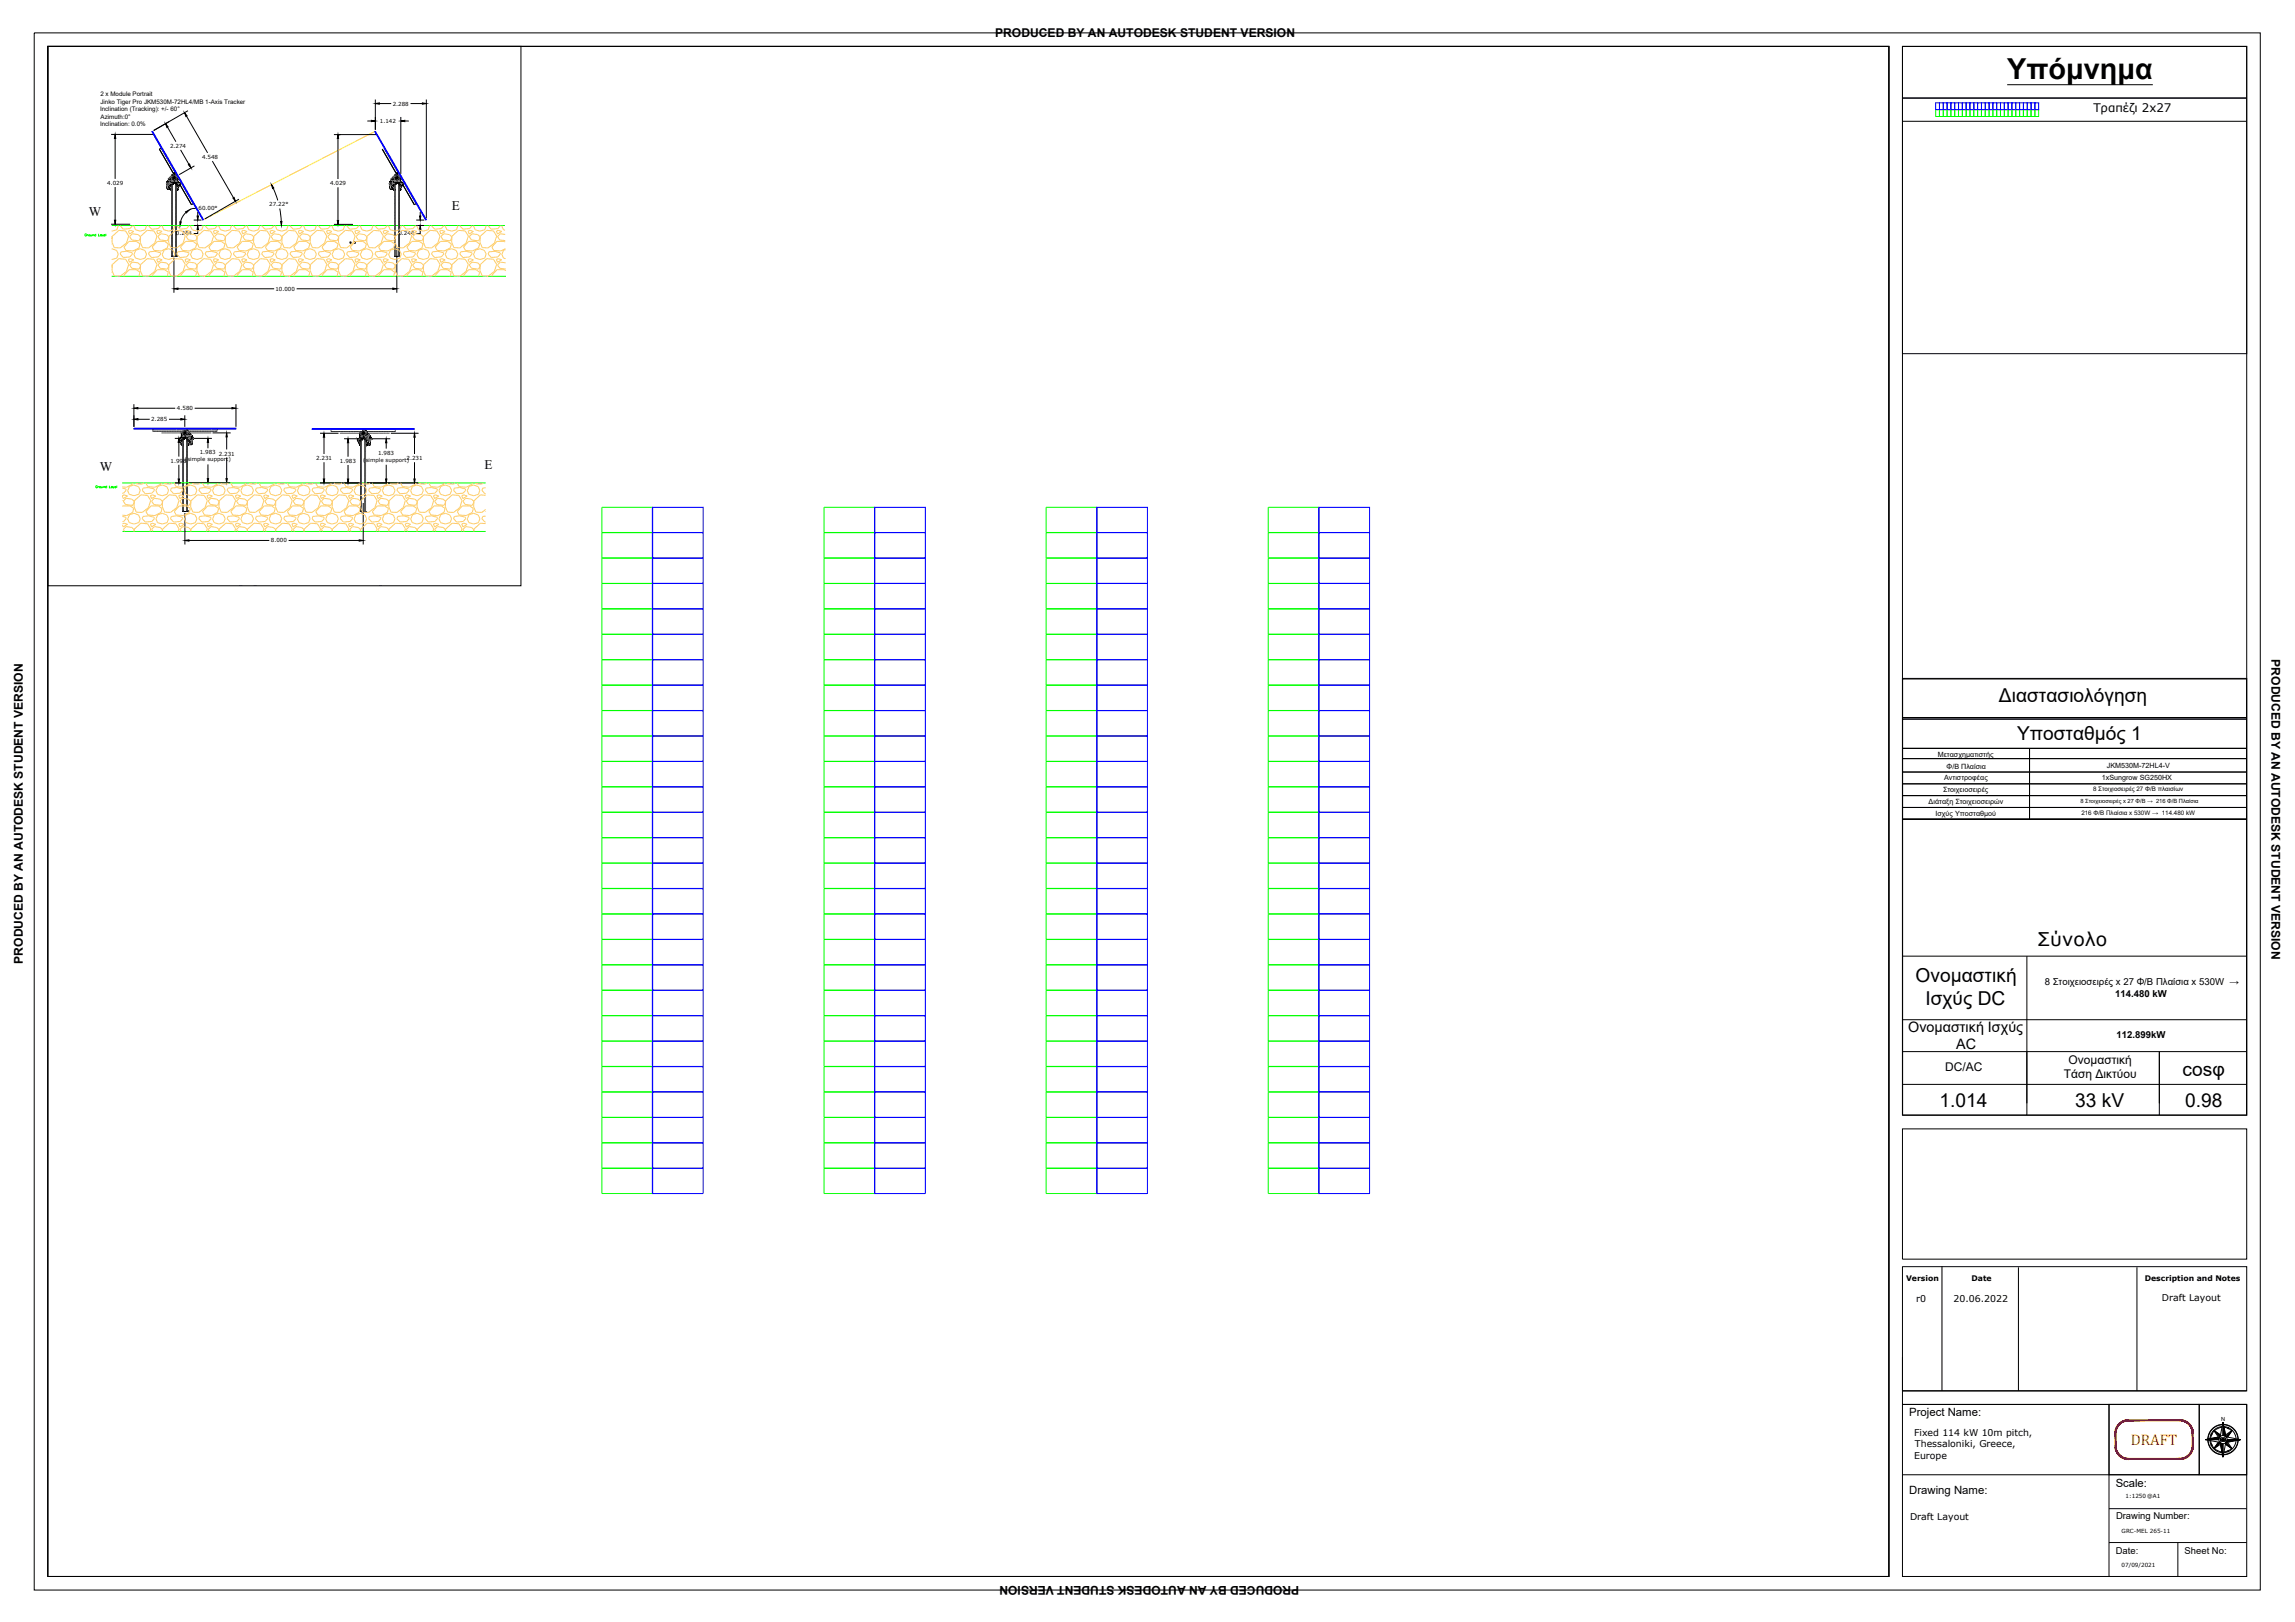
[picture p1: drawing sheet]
<svg xmlns="http://www.w3.org/2000/svg" width="841mm" height="594mm" viewBox="0 0 841 594" stroke-linecap="round" stroke-linejoin="round" font-family="sans-serif">
<defs><g id="words">
<text font-size="11.4" x="86.8" y="222.6">Not to scale</text>
<text font-size="10.6" x="735.5" y="28.8">Υπόμνημα</text>
<g font-size="7">
<text x="732.5" y="257.2">Διαστασιολόγηση</text>
<text x="739.2" y="271">Υποσταθμός 1</text>
<text x="702" y="359.8">Ονομαστική</text>
<text x="705.6" y="368.2">Ισχύς DC</text>
<text x="799.8" y="394.1">cosφ</text>
<text x="710.8" y="405.4">1.014</text>
<text x="760.5" y="405.3">33 kV</text>
<text x="800.7" y="405.4">0.98</text>
</g>
<text font-size="6.9" x="746.7" y="346.4">Σύνολο</text>
<text font-size="5.6" fill="#f00" x="780.8" y="529.2">DRAFT</text>
<g font-size="5.3">
<text x="699.3" y="378">Ονομαστική Ισχύς</text>
<text x="716.9" y="384.4">AC</text>
</g>
<g font-size="4.8">
<text x="165.5" y="77.1">E</text>
<text x="32.6" y="79.2">W</text>
<text x="36.5" y="172.6">W</text>
<text x="177.5" y="171.8">E</text>
</g>
<g font-size="4.4">
<text x="364.7" y="13.7">PRODUCED BY AN AUTODESK STUDENT VERSION</text>
<text x="832.4" y="241.5" transform="rotate(90 832.4 241.5)">PRODUCED BY AN AUTODESK STUDENT VERSION</text>
<text x="8.4" y="353" transform="rotate(-90 8.4 353)">PRODUCED BY AN AUTODESK STUDENT VERSION</text>
<text x="758.1" y="389.7">Ονομαστική</text>
<text x="712.9" y="392.3">DC/AC</text>
<text x="756.4" y="395">Τάση Δικτύου</text>
<text x="476.2" y="580.7" transform="rotate(-180 476.2 580.7)">PRODUCED BY AN AUTODESK STUDENT VERSION</text>
</g>
<text font-size="4.3" x="767.1" y="41.2">Τραπέζι 2x27</text>
<g font-size="4.2">
<text x="699.7" y="518.7">Project Name:</text>
<text x="699.7" y="547.1">Drawing Name:</text>
</g>
<text font-size="4.1" x="775.3" y="544.5">Scale:</text>
<g font-size="3.5">
<text x="749.3" y="360.9">8 Στοιχειοσειρές x 27 Φ/Β Πλαίσια x 530W →</text>
<text x="775.2" y="365.1">114.480 kW</text>
<text x="775.7" y="380.1">112.899kW</text>
<text x="775.4" y="556.4">Drawing Number:</text>
<text x="775.3" y="569">Date:</text>
<text x="800.6" y="569">Sheet No:</text>
</g>
<g font-size="3.4">
<text x="702.2" y="476.8">r0</text>
<text x="715.9" y="476.8">20.06.2022</text>
<text x="792.3" y="476.5">Draft Layout</text>
<text x="701.4" y="525.9">Fixed 114 kW 10m pitch,</text>
<text x="701.8" y="530.1">Thessaloniki, Greece,</text>
<text x="701.4" y="534.3">Europe</text>
<text x="700" y="556.7">Draft Layout</text>
</g>
<g font-size="2.8">
<text x="698.5" y="469.3">Version</text>
<text x="722.5" y="469.2">Date</text>
<text x="786" y="469.2">Description and Notes</text>
</g>
<g font-size="2.6">
<text x="710.1" y="277.1">Μετασχηματιστής</text>
<text x="713.4" y="281.5">Φ/Β Πλαίσια</text>
<text x="772.1" y="281.5">JKM530M-72HL4-V</text>
<text x="712.5" y="285.8">Αντιστροφέας</text>
<text x="770.2" y="285.8">1xSungrow SG250HX</text>
<text x="712" y="290.1">Στοιχειοσειρές</text>
<text x="706.8" y="294.4">Διάταξη Στοιχειοσειρών</text>
<text x="709.3" y="298.8">Ισχύς Υποσταθμού</text>
</g>
<g font-size="2.3">
<text x="36.8" y="35.3">2 x Module Portrait</text>
<text x="36.6" y="40.8">Inclination (Tracking): +/- 60°</text>
<text x="36.8" y="38">Jinko Tiger Pro JKM530M-72HL4/MB 1-Axis Tracker</text>
<text x="36.6" y="46.2">Inclination: 0.0%</text>
<text x="36.9" y="43.5">Azimuth:0°</text>
<text x="767" y="289.9">8 Στοιχιοσειρές 27 Φ/Β πλαισίων</text>
<text x="762.7" y="298.5">216 Φ/Β Πλαίσια x 530W → 114.480 kW</text>
</g>
<g font-size="2.1">
<text x="762.4" y="294">8 Στοιχειοσειρές x 27 Φ/Β → 216 Φ/Β Πλαίσια</text>
<text x="814" y="520.6">N</text>
<text x="779" y="548.6">1:1250 @A1</text>
<text x="777.5" y="561.4">GRC-MEL 265-11</text>
<text x="777.5" y="573.8">07/09/2021</text>
</g>
<g font-size="2">
<text x="143.9" y="38.7">2.288</text>
<text x="139.2" y="45">1.142</text>
<text x="62.3" y="54.1">2.274</text>
<text x="74" y="58.2">4.548</text>
<text x="39.3" y="67.7">4.029</text>
<text x="120.9" y="67.8">4.029</text>
<text x="72.8" y="77.1">60.00°</text>
<text x="98.7" y="75.6">27.22°</text>
<text x="64.5" y="86.3">0.244</text>
<text x="146" y="86.3">0.244</text>
<text x="100.9" y="106.5">10.000</text>
<text x="55.4" y="154.3">2.285</text>
<text x="64.9" y="150.2">4.580</text>
<text x="73.2" y="166.4">1.983</text>
<text x="80.1" y="166.9">2.231</text>
<text x="138.5" y="166.5">1.983</text>
<text x="62.5" y="169.5">1.998</text>
<text x="67.8" y="168.9">(simple support)</text>
<text x="115.8" y="168.5">2.231</text>
<text x="124.6" y="169.5">1.983</text>
<text x="133.1" y="169">(simple support)</text>
<text x="149" y="168.5">2.231</text>
<text x="99.3" y="198.7">8.000</text>
</g>
</g></defs>
<!-- layer: EGN_Legend -->
<g fill="none" stroke="#000" stroke-width=".37">
<path d="M697.2 35.9h126.1M735.5 31h53.4M40.7 49.2h15.4M42.2 50.7v14.8M56.4 49.5l8.6 14.9M58.4 54.6l11.8 20.4M58.4 54.6h.1M59.1 54.2l11.8 20.4M59.1 54.2l-.7 .4M59.1 54.3h.1M59.1 54.2v.1M122.4 49.3h15.4"/>
<path d="M123.7 49.7h.1M123.9 50.8v14.8M124.4 49.3l-.7 .4M124.4 49.3h.1M124.4 49.4h.1M124.5 49.4h.1M140 54.6l11.8 20.4 .7-.4M140.7 54.2l11.8 20.4M697.2 44.4h126.1M42.2 68.5v12.2M61 67.2h1.4M61 67.1v.1"/>
<path d="M61 67.1l.1 .1M61 67.3h.1M61.1 67.3v1.8M61.1 67.1h.1M61.1 67.3h.1M61.1 67.1l-.1 .1M61.1 67.1h.3M61.1 67.2h.4M61.1 69.1h.1M61.1 66.9h.1M61.1 69.1h.6M61.1 69.1h.7"/>
<path d="M61.2 66.8h-.1M61.2 66.8v.3M61.2 66.9l-.1 .2M61.2 67.1h.1M61.2 66.9h.1M61.2 66.8l-.1 .1M61.2 66.7h.1M61.2 66.7v.1M61.2 66.7h.7M61.3 66.8h.1M61.3 66.7h.1M61.3 67.1h.3"/>
<path d="M61.3 66.7l-.1 .1M61.3 66.8l-.1 .1M61.3 66.6h.1M61.3 66.7h-.1M61.3 67.1h.1M61.3 66.6l-.1 .5M61.3 66.6h.6M61.3 66.5l-.1 .2M61.3 66.5h.1M61.3 66.5h.2M61.3 66.5v.2M61.4 66.5l-.1 .1"/>
<path d="M61.4 66.5l-.2 .2M61.4 66.5v.1M61.4 67.3h.1M61.4 67.1h.1M61.4 66.4h.1M61.4 67.3l1.2 .1M61.4 67.1v.1M61.4 66.8h.1M61.5 66.5h.1M61.4 66.8l.4 .1M61.4 66.4v.1M61.5 67.2h.3"/>
<path d="M61.5 66.8h.1M61.5 66.6h.1M61.5 66.5v.1M61.5 66.8v.4M61.5 67.3h.1M61.5 67.1h.1M61.5 67.3v.2h1.1M61.5 66.3l.4 .1M61.5 66.4h-.1M61.5 66.2h.1M61.5 66.3h.1M61.5 66.2v.2"/>
<path d="M61.5 66.3l-.3 .5M61.5 66.3l-.1 .1M61.6 69.2h.1M61.6 69.1v.3M61.6 69.1h.1M61.6 67.1h.1M61.6 66.1l-.1 .1M61.6 66.1h.1M61.6 69.4h.1M61.6 66.1h.3M61.6 66.8h.1M61.6 66.1l-.1 .3"/>
<path d="M61.6 66.8l.1 .3M61.6 67.4v.3M61.6 66v.1M61.6 66h.1M61.6 67.7v.1M61.6 67.8l.9 1.6M61.6 67.8h.1M61.7 67.7h.1M61.7 69.2h.1M61.7 69.1h.1M61.7 69.1v.3M61.7 66.8h-.1"/>
<path d="M61.7 66.7h-.1M61.7 69.4h-.1M61.7 67.1h.1M61.7 65.6l.2 .4M61.7 66.9v.5M61.7 67.8v1.4M61.7 65.4h.1M61.8 67.2h-.1M61.8 67.2h.1M61.8 67.9v.1M61.8 67.1h.1M61.8 66h.1"/>
<path d="M61.8 66.9v.2M61.8 68v.1M61.8 67.1v.1M61.9 66.4h.1M61.9 66.7h.1M61.9 66.2h.1M61.9 66.9h.1M61.9 66.1h.1M61.9 67.1v.1M61.9 66.1v.1M61.9 67h.1M61.9 68.1l.3 .6"/>
<path d="M61.9 66v.7M61.9 66.2l-.4 .1M61.9 66.7h-.6M61.9 67.2h.1M61.9 66.2v.1M61.9 67.2h.3M61.9 67.5h.3M61.9 67.2h.5M61.9 67.5h.1M61.9 67.5l.1 .3M61.9 67.7h.1M61.9 67.1h.1"/>
<path d="M61.9 67.2h.2M61.9 67.1h.3M61.9 67.6h.3M61.9 67.6h.1M61.9 67.7h.3M61.9 67h.3M62 67h.1M62 67.6h.1M62 67h-.1M62 66.5h.1M62 66v.5M62 66.7h.1"/>
<path d="M62 66.7v.3M62 66v.1M62 66.7l-.7 .1M62 66l-.1 1.4M62 67.8h.1M62 66h-.4M62 65.6h.1M62 66.7l-.5 .1M62 65.5v.1M62 67.2h.1M62.1 65.5h-.1M62.1 65.5h.1"/>
<path d="M62.1 65.5v.1M62.1 67.6v.1M62.1 67.7h-.1M62.1 67.7h.1M62.1 67h-.1M62.1 65.5l-.1 .1M62.1 67h.1M62.1 65.6h.1M62.1 67.5h.1M62.1 66v.1M62.1 66.9v.5M62.1 67.7v.1"/>
<path d="M62.2 66.9h.1M62.2 67h.1M62.2 66h.1M62.2 66.1h.1M62.2 66.8h.1M62.2 66.1l.1 .1M62.2 67.2h.1M62.2 67.7h.1M62.2 67.1h.1M62.2 67.6h.1M62.2 67.1h-.1M62.2 68.7v.2"/>
<path d="M62.2 67.7h-.1M62.2 67.1h-.3M62.2 67.6h-.2M62.2 67.2h-.1M62.2 67.5v.2M62.2 65.5h.1M62.2 65.5v.1M62.2 66v1.4M62.2 66.5h.1M62.2 65.6h.1M62.3 65.5h.1M62.3 66.1h.1"/>
<path d="M62.3 66.9h.1M62.3 66h.1M62.3 67.2h-.1M62.3 66v1M62.3 67.2h.1M62.3 68.9h.1M62.3 65.4l-.1 .1M62.3 65.4h.1M62.3 65.6h-.1M62.3 68.9v.1M62.3 65.5h-.1M62.3 65.4v.1"/>
<path d="M62.3 65.5v.1M62.3 69v.1M62.4 67.2h.1M62.4 65.1v.1M62.4 69.1h.1M62.4 65.3v.1M62.4 65.2v.1M62.4 67h.1M62.4 65.4h.1M62.4 66.9h.1M62.4 66.1h.1M62.4 66h.1"/>
<path d="M62.4 67.1h.1M62.4 69.3h.1M62.4 69.4h.1M62.4 66v1.4M62.4 69.3v.1M62.4 69.1v.1M62.4 65.3h.1M62.4 69.4h.4M62.4 66.7h.1M62.4 65.4v.2M62.4 67.1v.1M62.4 66.9v.1"/>
<path d="M62.4 64.7v.4l-.7 .3M62.4 66.9l-.5 .1M62.4 66.8h.1M62.5 65.8h.1M62.4 66.5v.2M62.4 66.5h.1M62.4 66.9h.2M62.4 64.7h.1M62.4 66.9l.1 .3M62.4 65.6l.1 .2M62.5 66.9h-.1M62.5 66h-.1"/>
<path d="M62.5 69.3h.1M62.5 67.2h.1M62.5 67.5l.1 .1M62.5 65.3l-.1 .3M62.5 66h.1M62.5 65.3h.1M62.5 65.3v.1M62.5 69.3v.1M62.5 66v.1M62.5 67.8l.1 .5M62.5 69.4h.1M62.5 65.1l-.1 1.8"/>
<path d="M62.5 65.3v.2M62.5 64.5l-.1 .1M62.5 65.5v.3M62.5 66.9v.3M62.5 65.5v.1M62.5 66.8l.1 .6M62.5 66.8l.1 .1M62.5 66l.2 .1M62.5 65.5v.5M62.5 68.2l.1 .1M62.5 66.9h.1M62.5 66.3h.1"/>
<path d="M62.6 66h.1M62.6 66.1h.1M62.6 69.5h.1M62.6 67.2h.1M62.6 66.3l-.1 .2M62.6 66.3h.1M62.6 66v.1M62.6 66.9h.1M62.6 66.2h.3M62.6 69.5h.3M62.6 67.5v.1M62.6 67.6l-.1 .2"/>
<path d="M62.6 69.4v.1M62.6 66h-.1M62.6 66.2h.1M62.6 67.2h-.1M62.6 67.4v.1M62.6 68.3h.3M62.6 66l-1 .1M62.6 66h-.4M62.6 66v.3M62.6 65.1l.1 .2M62.7 66.7l-.2 .4M62.7 65.3h.1"/>
<path d="M62.7 66.7l-.2 1.2M62.7 69.5h.1M62.7 65.4v.1M62.7 69.4v.1M62.7 65.1l.2 .5M62.7 66l-.1 .2M62.7 66v.1M62.7 65.1v.1M62.7 65.5l.2 .5M62.7 65h.1M62.7 64.9h.1M62.7 65.2l.1 .1"/>
<path d="M62.7 64.8l.8 1.3M62.7 64.9v.2M62.7 66.6l.4 .1M62.7 66.6v.1M62.7 65.3v.2M62.7 64.9l.1 .1M62.7 64.7h.1M62.8 66.6l-.1 .1M62.8 64.8h-.1M62.8 65.1v.1M62.8 65v.1M62.8 64.7l.8 1.4"/>
<path d="M62.8 65l.1 .6M62.8 65.7l.1 .5M62.8 69.7h.1M62.8 65.3v.1M62.8 65l-.2 .1M62.8 65.5h.1M62.8 68.3v1.4M62.8 68.8h.1M62.8 68.9h.1M62.8 65h.1M62.8 65l.1 .5M62.8 64.9v.1"/>
<path d="M62.8 65.1h1.9M62.8 64.7l.7 1.2M62.8 64.7h.1M62.8 64.7l-.1 .2M62.8 65.5l.1 .1M62.8 64.5l-.2 .6M62.8 64.8l.1 .1M62.8 64.9v.2M62.9 65.6l.1 .6M62.9 65.6l-.1 .1M62.9 65.2h.1M62.9 65.4v.1"/>
<path d="M62.9 65.1v.1M62.9 65.1h.1M62.9 65.2v.1M62.9 65v.3M62.9 65.3v.2M62.9 65.3v.1M62.9 64.9h.1M62.9 65.4v.2M62.9 65.5v.1M62.9 65.3h.1M62.9 66.2v.2M62.9 65.6l.2 .6"/>
<path d="M62.9 65.5h.1M62.9 64.7l-.1 .1M62.9 64.7v.1M62.9 66.6h.1M62.9 64.8h.1M62.9 66.5h1.7M62.9 66.2v.1M62.9 66.5l-.1 1.8M62.9 65.4h.1M62.9 65.6l.2 .3M62.9 64.9l.2 .1M62.9 65.2h.2"/>
<path d="M62.9 65.4h.2M62.9 64.6h.1M62.9 64.5l-.1 .2M62.9 65.6l.5 .5M62.9 66v.2M62.9 65.6h.1M62.9 65.6l.2 .2M62.9 65.6l.1 .1M62.9 65.1l.2 .1M62.9 65.4l.1 .1M62.9 66.2h.1M62.9 66.4h.1"/>
<path d="M63 66.5h.1M62.9 64.7v.2M62.9 64.1h.1M62.9 67.1h1.7M62.9 66.9h1.7M62.9 66.4h1.7M62.9 65.5l.1 .1M62.9 66.2l.1 27.7M62.9 64.5h.1M63 65.6h-.1M63 65.6h.1M63 67.1h.1"/>
<path d="M63 66.4h.1M63 65.5h.1M63 65.5v.1M63 65l.5 .9M63 64.6l.1 1.6M63 65.2l-.1 .1M63 64.1h.1M63 65.6v.1M63 64.7h.1M63 64.7l-.1 .1M63 64.9h.1M63 65.6l.4 .4"/>
<path d="M63 64.6l-.1 .1M63 65.3l-.1 .1M63 65.7h.1M63 66.4l-.1 .1M63 67.3l.1 .1M63 65.8h1.5M63 64v.1M63 65.5v.3M63 65.6l-.1 .1M63 66.5h-.1M63 64.8v.1M63 66.6l.1 .1"/>
<path d="M63 66.7h1.4M63 65.3h.1M63 64.6h.1M63 65.5l-.1 .1M63 64.6l.1 .1M63 66.2v.2M63 65.8v.2M63 65.6l.1 .1M63 67.5h.1M63 67.4h.1M63 67.3v.3M63 66.7h.1"/>
<path d="M63 65.8h.1M63 65.4h.1M63 65.7v.1M63 65.7l.1 .1M63.1 66.4h.1M63.1 66.1v.3M63.1 65.6l-.1 .1M63.1 65.8l.4 .2M63.1 66.7h1.4M63.1 65.6h.1M63.1 64.8l-.2 .1M63.1 64.8h-.2"/>
<path d="M63.1 65.5h-.1M63.1 65.3h-.2M63.1 67.4h.1M63.1 67.5h.1M63.1 66.2h.1M63.1 66.3h.1M63.1 66.1h.1M63.1 66.1v.2M63.1 65.9h.1M63.1 67.4v.1M63.1 64.5l-.1 .1M63.1 65.4l-.1 .1"/>
<path d="M63.1 65.8h.1M63.1 65.8l.1 .2M63.1 65.8l.2 .1M63.1 64.5h1.3M63.1 65.7h.1M63.1 64.5h.1M63.1 65.6l.1 .1M63.1 65.8l.3 .2M63.1 64.5l.2 .1M63.1 65.7l.3 .2M63.1 64.5v.1M63.1 64.5v1.4"/>
<path d="M63.1 66.7h.1M63.2 66.4h.1M63.2 65.8h.1M63.2 65.8l-.1 .1M63.2 65.6l-.1 .2M63.2 65.8l.1 .1M63.2 65.7h-.1M63.2 65.6h.1M63.2 64.6h.1M63.2 65.6l-.1 .1M63.2 66l.1 .1M63.2 66.1h.1"/>
<path d="M63.2 64.9h.1M63.2 64.9l.2 .1M63.2 66h.1M63.2 65.6v.1M63.2 66v.4M63.2 65l.3 .2M63.3 65.9h.1M63.3 65.9v.1M63.3 64.3l-.2 .1M63.3 64.3l-.4 .5M63.3 64.4h.1M63.3 65.9l.2 .1"/>
<path d="M63.3 64.3v.1M63.3 64.9v.1M63.3 66.4h.1M63.3 66.1h.1M63.3 64.9l.4 .5M63.3 64.2h.1M63.3 64.2l-.4 .3M63.3 65.9v.5M63.3 66h.1M63.3 64.3h.1M63.3 64.9h.1M63.3 66.3h.1"/>
<path d="M63.3 64.4l-.2 .1M63.3 65h.1M63.3 64.4l.2 .1M63.3 65.9l.1 .1M63.4 66.4h.1M63.4 66h.1M63.4 65h.1M63.4 64.3h.1M63.4 66v.4M63.4 65.8l-.1 .1M63.4 65v.1M63.4 66v.1"/>
<path d="M63.4 66l.1 .1M63.4 66.4h.2M63.4 64.1h.1M63.4 65.1h.1M63.4 65h-.1M63.4 66.3h.1M63.4 66.1h-.3M63.4 65.8v.3M63.4 65l.2 .1M63.4 66.8h.1M63.4 66.1h.1M63.5 66.1h.1"/>
<path d="M63.5 65.4h.1M63.5 65.4l.2 .1M63.5 66.3h.1M63.5 66.8h.1M63.5 65.2l.2 .1M63.5 64.2l-.2 .1M63.5 66h.5M63.5 65.9l.1 .2M63.5 65.9h.1M63.5 65.2h.1M63.5 64.2l-.7 .5M63.5 64v.1"/>
<path d="M63.5 64a1.12 1.12 0 0 0-.7 1.7M63.5 66h.1M63.5 64v.2M63.5 66.3v.1M63.5 65h.1M63.5 64.1h.1M63.5 64.3v.1M63.5 65.1h.1M63.5 64.9h.1M63.5 64.3h.1M63.5 64.9v.3M63.5 64.9l.2 .1"/>
<path d="M63.5 64.2h.1M63.5 65.9l.1 .1M63.5 65l-.1 .1M63.5 66.3h-.1M63.5 64.2v.1M63.5 65.3h.3M63.5 64.3h.2M63.6 66.3h.1M63.6 65.1h.1M63.6 64.8h.1M63.6 64.1h.1M63.6 64.1l-.1 .1"/>
<path d="M63.6 64.1v.1M63.6 65l-.1 .3M63.6 66h.1M63.6 66.3v.1M63.6 64.8l.1 .1M63.6 66.1l-.1 .1M63.6 64.1l-.3 .1M63.6 65.9h-.1M63.6 64.1h-.1M63.6 66.4h.1M63.6 64.7h.1M63.6 65.8h.1"/>
<path d="M63.6 65.9l-.1 .1M63.6 65.1l-.1 .1M63.6 64.8v.1M63.6 65.9h.1M63.6 65.8l.1 .1M63.6 64.6h.1M63.6 65.3h.1M63.6 64.6l-.1 .3M63.6 65.2v.1M63.6 64.7l.1 .2M63.6 64.6l.1 .1M63.6 66l.1 .1"/>
<path d="M63.6 64.9h.1M63.6 64v.1M63.6 64.1l.1 .1M63.6 64.7v.1M63.6 65.2l.1 .2M63.6 66.1h.1M63.6 66.2l.3 .1M63.6 65.4h.1M63.6 66.2l-.1 .1M63.6 66h.2M63.7 64.7h.1M63.7 64.9h.1"/>
<path d="M63.7 64.2h.1M63.7 64.9l-.2 .1M63.7 62.1v.1M63.7 64.6v.2M63.7 62.1h.1M63.7 65.5h.1M63.7 65.2v.3M63.7 65.2h.1M63.7 65.2l.2 .4-.4-.2M63.7 65.4h.1M63.7 64.1h.1M63.7 66.3h.1"/>
<path d="M63.7 66.3h-.1M63.7 63.7h.1M63.7 63.4h.1M63.7 62.2h.1M63.7 65.9h.1M63.7 64.8v.1M63.7 64.9v.1M63.7 65.8v.2M63.7 64.6h.1M63.7 66h.1M63.7 64.2v.1M63.7 64.2h-.1"/>
<path d="M63.7 63.6h.1M63.7 63.5h.1M63.7 66.1h-.2M63.7 66v.1M63.7 64.6l-.1 .1M63.7 64v.1M63.7 64h.1M63.7 66.4h.1M63.7 66.3v.1M63.7 66.1h.1M63.7 65.1h.1M63.7 64.6l-.2 .2"/>
<path d="M63.7 64.2v2.2M63.7 65.3h.1M63.7 64.2h.2M63.8 65.4h.1M63.8 66h.1M63.8 63.4h.1M63.8 63.5h.1M63.8 63.6h.1M63.8 65.2h.1M63.8 64.2h.1M63.8 63.7h.1M63.8 65.9h.1"/>
<path d="M63.8 63.4v.3M63.8 65.9l.1 .1M63.8 66.3h.1M63.8 66.3h.3M63.8 64l-.3 .1M63.8 65.9l.2 .1M63.8 65.5h.1M63.8 64.2l-.9 .6M63.8 66.8v.1M63.9 66.4h.1M63.9 64.2h.1M63.9 66l-.2 .1"/>
<path d="M63.9 64.2l-.6 .1M63.9 65.1l-.1 .1M63.9 66.3h.1M63.9 64.1l-.4 .1M63.9 66.4h.2M63.9 65.1h.1M63.9 66.3v.1M63.9 65.3h.1M63.9 64.3l-.9 .5M63.9 66l-.1 .1M63.9 65.9h-.1M63.9 65.8l-.1 .1"/>
<path d="M63.9 64.3h.1M63.9 64.2l-.6 .1-.4 .5M63.9 66.1h-.2M63.9 65.5h.1M63.9 66h-.1M63.9 65.9h.1M64 66.8h.1M64 65.4l-.2 .1M64 66h.1M64 65.9l-.1 .1M64 65.9h.1M64 65.3h.1"/>
<path d="M64 65.8v.1M64 64.3h.1M64 66.3h.1M64 65.4h.1M64 65.3l.1 .1M64 66h-.1M64 64.3l.5 1M64 65.8h.1M64 66.4h.1M64 66.1h.1M64 66.8v.1M64.1 65.4h.1"/>
<path d="M64.1 65.1h.1M64.1 66.4h.1M64.1 66.3h.1M64.1 66.3v.1M64.1 65.8l-.1 .2M64.1 65.1l.1 .1M64.1 65.5h.1M64.1 66l-.4 .1M64.1 65.5l-.1 .1M64.1 65.4v.1M64.1 66h.1M64.1 66l-.1 .1"/>
<path d="M64.1 66h-.1M64.1 66.1h.3M64.1 65.9v.5M64.1 65.8l.1 .1M64.1 65.9h.1M64.2 65.9l-.2 .1M64.2 66.1h.1M64.2 66h.1M64.2 65.9h.1M64.2 66.9v.1M64.2 66.9h.1M64.2 65.7v.1"/>
<path d="M64.2 65.9l-.6 .1M64.2 66.3h.1M64.2 66.4h.1M64.2 65.8h.1M64.2 65.9l-.1 .1M64.2 65.2v.1M64.2 67h.1M64.2 65.3v.2M64.2 65.3h.1M64.2 65.8v.6M64.2 65.6l.2 .2M64.2 65.9v.1"/>
<path d="M64.2 65.6h.1M64.2 66.8v.2M64.2 65.6l.2 .1M64.3 66.1h.1M64.3 64.5l.1 .1M64.3 66h-.1M64.3 65.6h.1M64.3 66h.1M64.3 67l.2 .1M64.3 66v.4M64.3 67h.1M64.3 65.7h.1"/>
<path d="M64.3 65.9v.1M64.3 66.4h.1M64.3 66.9l-1.2 .1M64.3 64.6h-.1M64.3 65.8h.1M64.3 65.8l.1 .1M64.3 64.5h.1M64.3 65.8l-.1 .2M64.4 65.8h.1M64.4 65.7h.1M64.4 65.6l-.1 .1M64.4 64.5v1.2"/>
<path d="M64.4 65.8l-.2 .1M64.4 65.9h.1M64.4 66.3v.1M64.4 66.1v.3M64.4 65.8l-.1 .2M64.4 67.4h.1M64.4 67.5h.1M64.4 66.2h.1M64.4 66.3h.1M64.4 66.1v.2M64.4 66.1h.1M64.4 67.2h.1"/>
<path d="M64.4 66.9v.2M64.4 67.4v.1M64.4 65.8v.1M64.4 65.5l.1 .1M64.4 66.4h.1M64.5 64.6h.1M64.4 65.5l.2 .1M64.4 64.5v1.4M64.4 65.5h.1M64.4 65l.2 .1M64.4 64.8l.2 .1M64.5 67.5h.1"/>
<path d="M64.5 65.8h-.1M64.5 65.8h.1M64.5 65.7h-.1M64.5 67.2h.1M64.5 67.1h.1M64.5 64.6v.1M64.5 65.7v.2M64.5 66v.1M64.5 66.9v27M64.5 66.1l-.1 .1M64.5 66.4h.1M64.5 67.6h.1"/>
<path d="M64.5 65.8l-.2 .2M64.5 66.2h.1M64.5 65.7h.1M64.5 65.6h.1M64.5 66.2v.2M64.5 65.6l-.1 .1M64.5 65.8v.2M64.5 67h.1M64.5 64.7h.1M64.5 67.3l-.1 .1M64.5 65.4l-.9 .5M64.5 65.6l-1.6 .1"/>
<path d="M64.5 64.7h-.1M64.5 64.5l.1 .1M64.5 66.1v.1M64.5 65.6v.1M64.5 65.5v.1M64.5 65.5h.1M64.5 65.9v.3M64.5 65.9v.1M64.5 64.7l.1 .1M64.6 65.3l-1 .6M64.6 65.4h.1M64.6 65.3v.1"/>
<path d="M64.6 65.3l-.1 .1M64.6 66.2h.1M64.6 65.8h-.1M64.6 65.8h-1.6M64.6 64.7v.2M64.6 64.6v.1M64.6 65.4l-.1 .2M64.6 65.4l-.4 .5M64.6 66.4h.1M64.6 65.6l-.2 .3M64.6 65.6h.1M64.6 64.6h.1"/>
<path d="M64.6 64.9h.1M64.6 65.1h.1M64.6 69.5h.3M64.6 69.7h.1M64.6 65.5v.3M64.6 65.6l-.5 .4M64.6 68.8h.1M64.6 68.9h.1M64.6 65.1v.2M64.6 65.4l-.1 .1M64.6 66.2v.2M64.6 65.6l-.2 .6"/>
<path d="M64.6 66.6l-.1 .1M64.6 64.7l.1 .2M64.6 64.7l.1 .1M64.6 65.4v.1M64.6 66.2h.4M64.6 66.2l-.1 27.7M64.6 66.6h.2M64.6 66.6h.1M64.6 64.9l.3 .2M64.6 64.9l-.2 .1M64.6 64.9v.2M64.6 66.6v.1"/>
<path d="M64.6 65.8v.4M64.7 65.1h.1M64.6 65.2h.1M64.6 65.4l-1 .6M64.6 65.5v.1M64.6 65l.1 .1M64.6 65.2v.1M64.6 65.4l-.4 .5-.6 .1M64.7 65.6v.1M64.7 65.4l-.1 .1M64.7 65.1v.1M64.7 65.6l-.2 .3"/>
<path d="M64.7 65.2l-.1 .1M64.7 65.4v.1M64.7 64.9v.2M64.7 66.6v3.1M64.7 65.5l-.2 .2M64.7 64.5v.3M64.7 65.6h.1M64.7 64.9v.1M64.7 64.4h.1M64.7 65.2v.1M64.7 64.3v.1M64.7 65.1v.3"/>
<path d="M64.7 65.7l-.1 .5M64.7 65.7h.1M64.7 69.7h.1M64.7 65.3v.1M64.7 65v.2M64.7 69.4h.4M64.7 65.5h.1M64.7 64.6l.1 .2M64.7 64.8h.1M64.7 64.8l.1 .1M64.8 66.6v.1M64.8 64.9v.4"/>
<path d="M64.8 65.4h-.1M64.8 65.6l-.2 .2M64.8 69.5h.1M64.8 65.5v.1M64.8 65.5h.1M64.8 69.4v.1M64.8 65.3v.1M64.8 65.4v.1M64.8 64.8v.5M64.8 65.3h.1M64.8 66.7l.1 .6M64.8 66.7l.2 1.2"/>
<path d="M64.9 66.9v.1M64.9 67.1v.1M64.9 67.2h.1M64.9 67.2h.7M64.9 66.9h.1M64.9 67.4l1.1 .1-1.1 .1zM64.9 69.5h.1M64.9 67.6l.1 .6M64.9 69.4v.1M65 66.8h.1M65 67.2h.1M65 65.5v.6"/>
<path d="M65 66.8v.4M65 66.8l-.1 .1M65 65.5h.1M65 65.6h.1M65 66.9h.1M65 69.4h-.1M65 68.2l-.1 .1M65 64.5l.1 .6M65 68.2l-.4 .1M65 69.4l-.2 .1M65 65.1v.2M65 65.3h.1"/>
<path d="M65 65.3v.2M65 65.3v1.9M65 66.2l.1 .6M65 65.8h.1M65 66.7v.1M65 65.3v.1M65 69.3v.1M65 69.3h.1M65 66.9h-.1M65 67.5l-.1 .1M65.1 67.2h.1M65.1 66.7v.1"/>
<path d="M65.1 66.6v.1M65.1 66.4v.1M65.1 66.2v.1M65.1 69.3v.1M65.1 67.2h-.1M65.1 66.2v.6M65.1 66.8v.3M65.1 67v.4M65.1 67.1v.1M65.1 69.4h.1M65.1 67.2h.2M65.1 69.1v.1"/>
<path d="M65.1 67.2h.7M65.1 65.1l-.1 .7M65.1 65.2h.1M65.2 69l-.1 .1M65.2 67.2h.1M65.3 67.2h.1M65.3 68.8l-.1 .2M65.3 67.6h.1M65.3 67.2h.3M65.3 67.5h.3M65.3 67.2h.2M65.3 67.5h.1"/>
<path d="M65.3 67.6h.3M65.3 67v.4M65.3 67.5v.2M65.3 67h.3M65.3 67.7h.1M65.3 67.1h.1M65.3 67h.1M65.3 67.1h.3M65.3 67.7h.3M65.3 68.7v.1M65.3 68.7h.1M65.4 67.5h.1"/>
<path d="M65.4 67.2h.1M65.4 67.8h.1M65.4 67.5l.2 .1M65.4 67.7v.1M65.4 68.6v.1M65.4 67.5h.2M65.4 67.2v.2M65.5 68.5l-.1 .1M65.5 68.4v.1M65.5 67h.1M65.5 67h-.1M65.5 67.6v.2"/>
<path d="M65.5 67.5h.1M65.5 67.2h.1M65.5 68.3v.1M65.6 67.7h.1M65.6 67.2h.1M65.6 67h-.2M65.6 67.7h-.2M65.6 67l-.1 .1M65.6 67h-.1M65.6 67.6h.1M65.6 67.1h.1M65.6 67.2h-.2"/>
<path d="M65.6 67h.1M65.6 67.1h-.1M65.6 67v.4M65.6 67.1h-.2M65.6 67.5v.2M65.6 68.1v.2M65.7 68v.1M65.7 67.2h.1M65.8 67.2v.2M65.9 67.7v.1M65.9 67.8l-.2 .2M65.9 67.8l-.9 1.6"/>
<path d="M65.9 67.7h-.1M65.9 67.4v.3M66.3 66.7h.1M66.3 66.6h.1M68.2 77.8l-1.2 1.3-.8 2.1M70.2 75h.1M70.8 74.5h.1M70.9 74.6h.1M70.9 74.6l-.7 .4M72.1 76.3h-1.4l-1.4 .6M123.9 68.6v12.1M142.6 67.2h1.4"/>
<path d="M142.6 67.1v.1M142.7 67.1l1.5 .1M142.7 67.3h.1M142.7 67.1h.1M142.7 67.1v.1M142.8 67.3h.1M142.8 67.1h.1M142.8 67.1h.3M142.8 67.3v1.8M142.8 66.9h.1M142.8 69.1h.6M142.8 66.8l.1 .3"/>
<path d="M142.8 66.8h.1M142.8 66.9l-.1 .2M142.9 67.1h.1M142.9 66.8l-.1 .1M142.9 66.7h.1M142.9 66.7h.6M142.9 66.7l-.1 .1M142.9 67.1h.4M142.9 66.6h.1M142.9 66.7v.4M143 67.1h.1M143 66.6h.5"/>
<path d="M143 66.6h.1M143 66.5l-.1 .1M143 66.5h.1M143.1 66.5l-.2 .2M143.1 66.5v.1M143.1 67.3h.1M143.1 67.1h.1M143.1 66.4h.1M143.1 66.4l-.1 .1M143.1 66.8h.1M143.1 66.5h.1M143.1 67.3l1.1 .1v.2"/>
<path d="M143.1 66.4l-.1 .2M143.1 67.2h.4M143.1 66.6h.1M143.1 66.8v.4M143.1 66.3h.1M143.1 66.3l.4 .1M143.2 67.2v.1M143.2 67.1h.1M143.2 66.3h.1M143.2 66.5h.1M143.2 67.4l1 .1M143.2 66.2v.1"/>
<path d="M143.2 67.1v.1M143.2 66.3l-.1 .1M143.2 66.5l-.1 .1M143.2 66.2h.1M143.2 66.2l-.1 .2M143.2 66.8h-.1M143.2 69.1h.1M143.2 69.2h.1M143.2 69.2h.2M143.2 69.1h.2M143.2 69.1v.1M143.2 66.1v.1"/>
<path d="M143.2 66.1h.1M143.3 66.1l-.1 .1M143.3 69.4h.1M143.3 69.1h.1M143.3 66.1h.2M143.3 69.1v.3M143.3 66h.1M143.3 66.8h.1M143.3 66.8l.1 .6M143.3 66l-.2 .3M143.3 67.4v.3M143.3 66.7h-.1"/>
<path d="M143.3 67.7l.1 .2M143.3 66l-.4 .7M143.3 67.7l.9 1.7M143.3 67.7h.1M143.3 69.2h.1M143.3 67.1h.1M143.3 65.6l.3 .4M143.4 69.1h.1M143.4 69.1v.1M143.4 65.4h.1M143.4 67.9h.1M143.4 67.2h.1"/>
<path d="M143.4 67.9v1.2M143.4 66h-.1M143.4 67.2h.2M143.5 67.1h.1M143.5 66.9v.2M143.5 66.9h.1M143.5 66.9l-.4-.1 .2 .3M143.5 66.4h.1M143.5 66.7h.1M143.5 66.2h.1M143.5 66.1h.1M143.5 67.1l.1 .1"/>
<path d="M143.5 66.1v.1M143.5 66.2l-.4 .1M143.5 66v.7M143.5 66.9l.1 .5M143.5 68.1l.1 .2M143.5 66.2v.1M143.6 67.2h.3M143.6 67.5h.3M143.6 67.5h.1M143.6 67.2h.1M143.6 67.5v.2M143.6 67.7h.1"/>
<path d="M143.6 67.1h.1M143.6 67h.1M143.6 67.1h.2M143.6 67.7h.2M143.6 67h.3M143.6 67.6h.1M143.6 67.5h.2M143.6 67.6h.3M143.6 66.5h.1M143.6 66v.5M143.6 66.7h.1M143.6 66.7v.3"/>
<path d="M143.6 66v.1M143.6 66.7l-.7 .1M143.6 67.8h.2M143.6 66v1.1M143.6 67.5v.1M143.6 67.7v.1M143.6 66h-.3M143.6 68.3l.1 .1M143.6 66.7l-.5 .1M143.6 67h.2M143.6 65.5l.1 .1M143.7 65.5h-.1"/>
<path d="M143.7 65.6h.1M143.7 65.5v.1M143.7 68.4v.1M143.7 67.2h.2M143.7 68.5l.1 .1M143.7 65.5h.1M143.7 67.6v.1M143.7 65.5l.1 .1M143.7 67v.4M143.8 65.6h-.1M143.8 67.5h.1M143.8 65.5l-.1 .1"/>
<path d="M143.8 65.6h.1M143.8 67.8h.1M143.8 68.6l.1 .2M143.8 67.7h-.1M143.8 67h-.1M143.8 66.9h.1M143.8 67h.1M143.8 66h.1M143.8 66.1h.1M143.8 66.8l.1 .1M143.8 66.1l.1 .1M143.8 67.7h.1"/>
<path d="M143.8 67.1h.1M143.8 67.1l-.1 .1M143.8 67.1h-.2M143.8 67.6h-.2M143.8 67.2h.1M143.9 67.5h.1M143.9 67.2h.1M143.9 67.2h-.1M143.9 65.5h.1M143.9 67.5l-.1 .3M143.9 67.6h-.1M143.9 67.7h-.2"/>
<path d="M143.9 65.5v.1M143.9 67.2h-.2M143.9 66v.1M143.9 66.8v.6M143.9 67h.1M143.9 66.8h.1M143.9 66.1h.1M143.9 66h.1M143.9 66.5h.1M143.9 65.6h.1M143.9 68.8l.1 .2M143.9 66v1"/>
<path d="M144 65.5h.1M143.9 65.4h.1M143.9 65.4v.1M144 65.4l-.1 .1M144 65.4v.1M144 65.5h-.1M144 65.5v.1M144 69v.1M144 65.3v.1M144 65.5l-.1 .1M144 67.2h.1M144 65.3h.1"/>
<path d="M144 65.2h.1M144 65.1v.3M144 65.3l.1 .1M144 67h.1M144 65.4h.1M144 66.1h.1M144 66h.1M144 66.9h.1M144 64.9l-.6 .5M144 66v1M144 67.2v.2M144 69.1l.1 .1"/>
<path d="M144.1 65.2l-.1 .1M144.1 67h.1M144.1 65.3h-.1M144.1 67.1l-.1 .1M144.1 67.2h.1M144.1 69.4h.3M144.1 66.7h.1M144.1 65.4l-.1 .1M144.1 65.4v.2M144.1 65.3h.1M144.1 65.4h.1M144.1 66.9v.1"/>
<path d="M144.1 66.9l-.6 .1M144.1 66.8h.1M144.1 66h.1M144.1 66.5v.2M144.1 66.5h.1M144.1 66.9h.1M144.1 69.3v.1M144.1 66.5v.7M144.1 66.9v.3M144.1 65.6v.2M144.1 65.8h.1M144.1 67.5l.1 .1"/>
<path d="M144.1 65.8v.1M144.2 65.3l-.1 .3M144.2 66h-.1M144.2 65.3h.1M144.2 65.8l-.1 .1M144.2 65.3l-.1 .7M144.2 65.3l-.1 .1M144.2 69.3v.1M144.2 67.2h.1M144.2 66.5h.1M144.2 66v.1M144.2 66h.1"/>
<path d="M144.2 64.5l-.1 .4M144.2 68.2l.1 .1M144.2 65.1v.2M144.2 65.3v.2M144.2 65.5l-.1 .3M144.2 65.5v1M144.2 66.8v.4M144.2 66.9v.3M144.2 66.8v.1M144.2 65.5l-.1 .5M144.2 65.6h.1M144.2 67.1v.1"/>
<path d="M144.2 69.4h.1M144.2 66.9h.1M144.2 66.1h.1M144.2 69.5h.1M144.2 66.3v.2M144.2 66.2h.1M144.2 66.2h.4M144.2 69.5h.4M144.2 67.6v.6M144.2 69.4v.1M144.2 66l.1 .1M144.2 66.3h.1"/>
<path d="M144.2 66.9l.1 .1M144.2 67.2h-.1M144.3 66h-.1M144.3 68.3h.3M144.3 66.9l-.1 .3M144.3 67.2h-.1M144.3 66h.1M144.3 66l-1.1 .1M144.3 66h-.4M144.3 66v.2M144.3 67.1v.1M144.3 66.1h.1"/>
<path d="M144.3 64.9v.4M144.3 65v.1M144.3 65.3h.1M144.3 66.7v.6M144.3 66.7l-.1 1.2M144.3 69.5h.1M144.3 65.4l.1 .1M144.3 64.8l.1 .5M144.3 69.4l.1 .1M144.4 66l-.1 .2M144.4 66l-.1 .1M144.4 65.1l.1 .5"/>
<path d="M144.4 65h.1M144.4 65.5h.1M144.4 65.5l.1 .2M144.4 66.6l-.1 .1M144.4 65.3v.1M144.4 64.7h.1M144.4 66.6h.2M144.4 64.9v.1M144.4 64.9l.1 .1M144.4 64.8h.1M144.4 64.9h.1M144.4 64.6v.2"/>
<path d="M144.4 64.7l.8 1.4M144.4 65l.2 .6M144.4 65.7l.2 .5M144.4 69.7h.1M144.4 65.3l.1 .1M144.4 69.7h.2M144.4 68.8h.2M144.4 68.9h.2M144.5 65h.1M144.5 65l.1 .5M144.5 65.1h1.9M144.5 64.7l.6 1.2"/>
<path d="M144.5 64.7h-.1M144.5 65.1l-.1 .4M144.5 64.7l-.1 .2M144.5 65.5v.1M144.5 65.2v.1M144.5 65.4v.1M144.5 64.8v.1M144.5 66.6l-.1 3.1M144.5 64.5l-.1 .1M144.5 65.3h.1M144.5 64.9v.2M144.5 65.6l.2 .6"/>
<path d="M144.5 65.6l-.1 .1M144.5 65.1h.1M144.5 65.8l.1 .4M144.5 65.4l.1 .1M144.5 65.1v.1M144.5 65.5l.2 .1M144.5 65.8h.1M144.5 65.2h.1M144.6 65.1h.1M144.5 65.3h.2M144.5 65.2l.1 .2M144.5 65.5l.2 .2"/>
<path d="M144.5 65v.1M144.5 65.2l.1 .1M144.5 65l.1 .3M144.6 66.2v.2M144.6 64.7l-.2 .3M144.6 64.7l-.1 .1M144.6 65.4v.1M144.6 64.9h.1M144.6 66.5h1.7M144.6 66.6h-.1M144.6 64.9h-.1M144.6 66.2v27.7"/>
<path d="M144.6 64.9l-.1 .2M144.6 65.3v.1M144.6 65.6l.1 .6M144.6 65.6h.1M144.6 65.5h.1M144.6 65.4h.1M144.6 64.6h.1M144.6 64.8h.1M144.6 64.5l-.1 .2M144.6 65.6l.5 .5M144.6 65.5v.3M144.6 65.6l.1 .2"/>
<path d="M144.6 65.4v.2M144.6 65.6v.1M144.6 65.1v.2M144.6 66.5h.1M144.6 66.2h.1M144.6 66.4h.1M144.6 65.8h1.6M144.6 65.8h.1M144.6 64.7v.2M144.6 67.1h1.6M144.6 66.9h1.6M144.6 66.4h1.7v1.9"/>
<path d="M144.6 64.1h.1M144.6 64.6v.1M144.6 64.5h.1M144.6 65.5v.1M144.6 64.7h.1M144.6 67.1h.1M144.6 64.9l-.2 .3M144.6 67.1l.1 26.8h1.4M144.6 65.2l-.1 .1M144.6 65.6l.2 .2M144.6 64.7v.1M144.6 65.7h.1"/>
<path d="M144.6 66.6l.1 .1M144.6 66.4v.1M144.6 67.6h.1M144.6 67.3l.1 .1M144.6 64v.1M144.6 66.9v.1M144.6 65.6l.1 .1M144.6 65.6l.5 .4M144.7 65.6h.1M144.7 64.8l.4 1.1M144.7 64.6l-.1 .1M144.7 66.6v.1"/>
<path d="M144.7 65.5h.1M144.7 65.3h.1M144.7 64.6h.1M144.7 65.5h-.1M144.7 65.8v.4M144.7 66.2l-.1 .4M144.7 64.6v.1M144.7 65.6l.1 .1M144.7 67.5h.1M144.7 66.4h.1M144.7 65.8h.1M144.7 65.4h.1"/>
<path d="M144.7 67.4h.1M144.7 65.7l.1 .1M144.7 65.3l-.1 .3M144.7 65.7v.2M144.7 64.5l-.1 .1M144.7 65.6v.1M144.7 66.3l.1 .1M144.7 66.7h1.5M144.7 65.8l.5 .2M144.7 64.5v1.4M144.7 65.6v.2M144.7 65.9h.1"/>
<path d="M144.7 65l-.1 .1M144.7 65.3h-.1M144.7 66.2h.1M144.7 66.3h.1M144.7 66.1h.1M144.7 66.1v.2M144.7 67.4v.1M144.7 64.5v.1M144.8 65.8h.1M144.8 66.4h.1M144.8 65.6h.1M144.8 67h-.2"/>
<path d="M144.8 67h.1M144.8 64.5h1.2M144.8 66.1v.3M144.8 65.5l-.2 .1M144.8 65.8l.1 .2M144.8 65.8l.1 .1M144.8 64.5v.2M144.8 65.7h.1M144.8 64.5h.1M144.8 65.6l.1 .1M144.8 64.5l.1 .1M144.8 66.7h.1"/>
<path d="M144.8 65.5l-.2 .2h1.6M144.8 65.9h.1M144.8 65.7l.3 .2M144.8 65.8v.1M144.8 65.7l-.1 .1M144.9 65.6h.1M144.9 65.6l-.1 .1M144.9 65.9h.1M144.9 64.5l-.1 .1M144.9 65.6l-.1 .3M144.9 66l.1 .1M144.9 66h.1"/>
<path d="M144.9 65h.1M144.9 64.9l.2 .1M144.9 64.6h.1M144.9 66.1h-.1M144.9 65l.2 .2M144.9 66.1h.1M144.9 65.9l.1 .1M144.9 65.6h-.1M144.9 64.4h.1M144.9 65.9l.2 .1M144.9 64.9h.1M144.9 64.3v.1"/>
<path d="M144.9 64.9l.1 .1M144.9 65.9v.5M144.9 64.4l.1 .2M144.9 64.3l-.1 .1M145 64.3l-.4 .5M145 64.3l-.5 .5M145 66.4h.1M145 64.2h.1M145 65.9v.1M145 64.9l.4 .4M145 64.2l-.4 .3M145 66h.1"/>
<path d="M145 64.3h.1M145 65h.1M145 64.9h.1M145 66.3h.1M145 66v.1M145 64.4v.2M145 66.1h.1M145 65.9h.1M145 64.9v.1M145 65.9v.5M145 65.9l.2 .1M145 64.4h.1"/>
<path d="M145 64.3l.2 .2M145 64.4l.1 .1M145 65.8v.1M145 66l.1 .1M145 66l.2 .1M145.1 66h.1M145.1 66.4h.1M145.1 66.4h.2M145.1 64.1h.1M145.1 65.1h.1M145.1 65h-.1M145.1 66v.1"/>
<path d="M145.1 66.3h.1M145.1 65h.1M145.1 66.1h-.4M145.1 66.3v.1M145.1 65.8v.2M145.1 65v.2M145.1 66.1h.1M145.1 65.4h.1M145.1 65.4l.2 .1M145.1 66.8h.1M145.1 64.2l-.2 .1M145.1 65.2h.1"/>
<path d="M145.1 64.3h.1M145.1 66h.6M145.1 65.9l.2 .2M145.2 65.9h.1M145.2 65.2h.1M145.2 64.2l-.7 .5M145.2 64v.1M145.2 64a1.12 1.12 0 0 0-.8 1.7M145.2 64h.1M145.2 64.2h.4l-.6 .1-.5 .5M145.2 66h.1M145.2 64v.2"/>
<path d="M145.2 65.9l-.3 .2M145.2 64.3v.1M145.2 66.1h.1M145.2 64.2l-.2 .1M145.2 64.9h.1M145.2 64.1h.1M145.2 65.2l.2 .1M145.2 65.9v.1M145.2 64.9l.1 .1M145.2 64.1l-.2 .1M145.2 66l.1 .1M145.2 66.3h.1"/>
<path d="M145.2 64.2h.1M145.2 64.8l.2 .1M145.2 64.2l-.1 .1M145.2 65.3h.2M145.2 66.8h.1M145.2 66.3h-.1M145.2 65l-.1 .1M145.2 64.3h.1M145.2 65.3l.2 .1M145.2 65.1h.1M145.2 64.8h.1M145.2 64.1v.1"/>
<path d="M145.2 66.1v.1M145.2 65h.1M145.2 64.2l.2 .1M145.3 66.4h.1M145.3 66.3h.1M145.3 64.7h.1M145.3 65.3h.1M145.3 65.8h.1M145.3 64.7l-.1 .6M145.3 66.3l-.1 .1M145.3 65.1l-.2 .1M145.3 64.9h.1"/>
<path d="M145.3 64.8v.1M145.3 64.1l-.1 .1M145.3 65.9h.1M145.3 65.8l.1 .1M145.3 64.6h.1M145.3 65.2h.1M145.3 65h.1M145.3 64.1h.1M145.3 64.6l.1 .1M145.3 66.3h-.1M145.3 66h.1M145.3 64v.1"/>
<path d="M145.3 64.1v.1M145.3 64.9v.5M145.3 66.1h-.1M145.3 62.1l.1 .1M145.3 64.2h.1M145.3 64.6v.2M145.3 64.7v.1M145.3 62.1h.1M145.3 65.5h.1M145.3 65.2v.3M145.3 65.2l.2 .4-.4-.2M145.3 65.4h.1"/>
<path d="M145.3 63.7h.2M145.3 63.4h.2M145.3 64.7v.2M145.4 64.9h.1M145.4 64.7h.1M145.4 64.6h.1M145.4 65.4h.1M145.4 64.2h.1M145.4 63.4h.1M145.4 63.7h.1M145.4 66h.1M145.4 65.9h.1"/>
<path d="M145.4 65h-.2M145.4 64.8h-.2M145.4 64.6l-.1 .1M145.4 63.4v.3M145.4 65h-.1M145.4 64.2h-.2M145.4 63.6h.1M145.4 63.5h.1M145.4 65.3h.1M145.4 64.6h-.1M145.4 64.6l-.2 .2M145.4 64.2h-.1"/>
<path d="M145.4 64.1h.1M145.4 64v.1M145.4 64h.1M145.4 66.4h.1M145.4 66.3v.1M145.4 66.1h.1M145.4 64.2v2.2M145.4 65.2h.1M145.4 65.9l.1 .1M145.4 65.3v.1M145.5 66h.1M145.5 63.7h.1"/>
<path d="M145.5 63.4h.1M145.5 65.9h.1M145.5 66l-.1 .1M145.5 63.4v.3M145.5 65.8v.2M145.5 66.3h.1M145.5 64l-.3 .1M145.5 65.9l.1 .1M145.5 65.2h-.1M145.5 65.5h.1M145.5 64.2h.1M145.5 66.8v.1"/>
<path d="M145.5 66.4h.1M145.5 65.4v.1M145.5 66.2l-.2 .1M145.5 66.2l.1 .1M145.6 64.2l-.6 .1M145.6 64.2h-.1M145.6 66.4h.1M145.6 66.4h.2M145.6 65.3h.1M145.6 66.3v.1M145.6 65.2v.1M145.6 64.3l-1 .5"/>
<path d="M145.6 65.9h-.1M145.6 65.8l-.1 .1M145.6 64.3h.1M145.6 66.3h.1M145.6 66h.1M145.6 65.5h.1M145.6 64.2l-1.1 .6M145.6 66h-.1M145.6 65.9h.1M145.6 65.9v.1M145.6 66.1h-.3M145.6 66.8h.1"/>
<path d="M145.6 65.4h-.1M145.6 65.8v.2M145.6 65.8l.1 .1M145.6 65.4h.1M145.6 65.6h.1M145.6 65.8l.1 .2M145.6 66v.1M145.7 66.8h.1M145.7 66h-.1M145.7 65.8l.1 .1M145.7 64.3l.5 1.1M145.7 66.3h.1"/>
<path d="M145.7 66.9h.1M145.7 66.3h-.1M145.7 65.8h.1M145.7 66.1h.1M145.7 65.1h-.2M145.7 66.4h.1M145.7 65.4h.1M145.7 65.1h.1M145.7 65.9v.1M145.7 65.8v.2M145.8 66.4h.1M145.8 65.1v.4"/>
<path d="M145.8 65.5h.1M145.8 66l-.4 .1M145.8 65.5h-.1M145.8 65.5l-.1 .1M145.8 65.4v.1M145.8 66h-.1M145.8 66l-.1 .1M145.8 66h.1M145.8 66l.1 .4M145.8 66.1h.3M145.8 66.3h.1M145.8 65.9v.5"/>
<path d="M145.8 65.8v.1M145.8 65.9h.1M145.8 66.9h.1M145.8 65.9l-.1 .1M145.9 65.9h.1M145.8 65.7l.1 .1M145.8 65.8h.1M145.9 65.9l-.6 .1M145.9 66.4h.1M145.9 66.1h.1M145.9 65.9l-.1 .1M145.9 66h-.1"/>
<path d="M145.9 65.8v.6M145.9 65.6l.1 .1M145.9 65.8h.1M145.9 66h-.7M145.9 66.8v.2M145.9 64.5h.1M145.9 65.7h.2M145.9 66h.1M145.9 65.6h.1M145.9 67l.3 .1M145.9 65.8l-.1 .1M146 67h-.1"/>
<path d="M146 65.9l-.1 .1M146 66.4h.1M146 65.9h.1M146 67l.1 .1M146 66.9v.1M146 66.9l-1.4 .1M146 64.6h-.1M146 64.5h.1M146 65.7h.1M146 64.5v1.4M146 65.8h.1M146 65.8l-.1 .1"/>
<path d="M146.1 66.4h.1M146.1 65.8h.1M146.1 65.8h-.1M146.1 66.1v.3M146.1 65.8l-.2 .2M146.1 67.4h.1M146.1 67.5h.1M146.1 66.2h.1M146.1 66.3h.1M146.1 66.1v.2M146.1 66.1h.1M146.1 66.4h-.1"/>
<path d="M146.1 67.2h.1M146.1 67.4v.1M146.1 65.5l.1 .1M146.1 66.1l-.1 .3M146.1 65.6v.1M146.1 64.6h.1M146.1 65.9h.1M146.1 65.3h.2M146.1 64.8l.2 .1M146.1 64.8h.1M146.1 65.7h.1M146.1 67.1h.1"/>
<path d="M146.1 66.9l.1 .7M146.2 66.2h.1M146.2 66.4h.1M146.2 65.7h.1M146.2 65.6h.1M146.2 66.2v.2M146.2 65.8l-.2 .2M146.2 65.6l-.1 .1M146.2 65.8l-.1 .2M146.2 66.7h-1.4M146.2 67h.1M146.2 67.3l-.1 .1"/>
<path d="M146.2 65.5v.1M146.2 65.4l-.9 .5M146.2 65.6v.1M146.2 64.5v.1M146.2 66.1v.1M146.2 64.7h.1M146.2 67.1h.1M146.2 65.5h.1M146.2 65.6l-.4 .4M146.2 65.9v.2M146.2 64.6l-.1 1.6M146.2 65.9v.3"/>
<path d="M146.2 64.7h-.1M146.2 64.7v.1M146.2 65.3h.1M146.2 64.7l.1 .2M146.2 68.3h.4M146.2 66.7v27.2M146.2 64.6h.1M146.2 65.4h.1M146.2 65.6l-.2 .3M146.2 64.9h.1M146.2 65.1h.1M146.2 69.5h.4"/>
<path d="M146.2 64.8h.1M146.2 69.7h.2M146.2 68.8h.2M146.2 68.9h.2M146.2 65.3v.1M146.2 65.5v.3M146.2 65.6l-.3 .5M146.2 65.1l-.1 .1M146.2 65.4v.1M146.3 65.4l-.1 .2M146.3 65.4l-.4 .5M146.3 66.2l-.1 .2"/>
<path d="M146.3 65.6l-.2 .6M146.3 66.6l-.1 .1M146.3 64.7v.1M146.3 64.6l.2 .7M146.3 65.4l-.1 .1M146.3 65.3h.1M146.3 64.9h.1M146.3 66.2h.4M146.3 65.4h-.1M146.3 66.6h.1M146.3 66.2v.1M146.3 64.9l-.2 .1"/>
<path d="M146.3 65.1h.1M146.3 65.3h-.1M146.3 65.4l-1.1 .6M146.3 65.3l.1 .2M146.3 65.5l-.1 .1M146.3 65.2h-.2M146.3 65.1h-.1M146.3 65.6l.1 .1M146.3 65.4v.1M146.3 65.1v.1M146.3 65.2h.1M146.3 65.6l-.1 .3"/>
<path d="M146.3 65.2v.1M146.3 65.4l-.9 .7M146.3 64.9l.1 .2M146.3 64.8v.1M146.3 65.5l-.1 .2M146.3 64.7h.1M146.3 65.6h.1M146.3 64.9l.1 .1M146.4 64.9v.2M146.4 65.2l-.1 .1M146.4 64.3v.1M146.4 65.1v.1"/>
<path d="M146.4 64.7v.1M146.4 65.7l-.2 .5M146.4 65.7h.1M146.4 69.7h.1M146.4 65.3l-.1 .1M146.4 69.4h.4M146.4 68.3v1.4M146.4 65h.1M146.4 65.1v.5M146.4 65.6v.1M146.4 64.8h.1M146.4 64.8v.1"/>
<path d="M146.4 66.6l.1 .1M146.4 65.6l-.1 .4M146.4 65.4h.1M146.4 65v.2M146.4 65.3v.1M146.5 69.5h.1M146.5 65.4v.1M146.5 69.4v.1M146.5 65.3h.1M146.5 66.7v.3M146.5 66.7l.1 1.2M146.6 67.2h.1"/>
<path d="M146.6 67.2h.7M146.6 66.9h.1M146.6 67.4h1.1l-1.1 .1M146.6 67.4v.1M146.6 69.5h.1M146.6 67.5v.1M146.6 67.6v.2M146.6 69.4v.1M146.6 67.2h.5M146.6 65.5h.1M146.6 66.8v.6M146.6 66.8v.1"/>
<path d="M146.6 65.6h.1M146.6 68.2v.1M146.6 65.1l.2 2.1M146.6 69.4h.1M146.6 65.3h.1M146.6 67.8v.4M146.6 66.1h.1M146.6 65.3v.2M146.6 64.5l.1 .1M146.7 66.2l-.1 .6M146.7 65.3v.1M146.7 66.9h.1"/>
<path d="M146.7 66.2h.1M146.7 65.8h.1M146.7 67.2h.1M146.7 66.6v.2M146.7 66.4v.1M146.7 69.3h.1M146.7 64.7h.1M146.7 67.5l-.1 .1M146.7 65.6v.2M146.7 66.1l.1 .7M146.7 64.7l.1 .4M146.7 66.8l.1 .6"/>
<path d="M146.7 66.8l.1 .3M146.8 67.1l-.1 .1M146.8 69.4h.1M146.8 65.3h.1M146.8 69.3v.1M146.8 67.2h.1M146.8 65.4l-.1 .2M146.8 69.1l-.1 .1M146.8 65.1v.1M146.8 69.1h.1M146.8 65.2v.1M146.8 69v.1"/>
<path d="M146.9 68.9l-.1 .1M146.9 67.2h.1M146.9 68.9h.1M147 67.6h.1M147 67.6h.3M147 67.2h.3M147 67.5h.3M147 67.2h.1M147 67.5h.1M147 67.6h.2M147 67h.2M147 67l-.1 .4"/>
<path d="M147 67.5v.2M147 67.7h.1M147 67.1h.1M147 67h.1M147 67.1h.2M147 67.7h.2M147 68.7l-.1 .2M147 67l.1 .4M147 67.5v.3M147 67.8h.2M147 67.5h.2M147.2 67h.1"/>
<path d="M147.1 67.1h-.1M147.1 67.2h.1M147.1 67.5h.1M147.1 67h.1M147.1 67h-.1M147.2 67.7h.1M147.2 67.7h-.1M147.2 67v.1M147.2 67.6v.1M147.2 67.5h.1M147.2 67.2h.1M147.2 67h-.1"/>
<path d="M147.2 67.6h.1M147.2 67.1h.1M147.2 67.2h.2M147.2 67v.4M147.3 67.1h-.3M147.3 67.5l-.1 .3M147.3 67.2h.1M147.3 68.1l-.3 .6M147.3 68v.1M147.4 67.2h.1M147.4 67.2h-.2M147.4 67.2l.1 .5"/>
<path d="M147.4 67.2v.2M147.4 67.9v.1M147.4 67.9h.1M147.5 67.7h.1M147.5 67.7l-.9 1.7M147.5 67.7v.2M147.9 66.7h.1M147.9 66.6h.1M152.4 74.5h.1M152.5 74.5h.1M152.5 74.6h.1M40.7 82.1h7"/>
<path d="M62.9 93.6h.1M62.9 93.9h1.7M63 93.9h.1M63.7 94.4v12.8M64.5 93.9h.1M64.6 93.6h.1M122.4 82.2h7M128.3 88.7h.1M128.3 89h.1M129.8 89h.1M129.9 89h.1M129.9 88.7h.1"/>
<path d="M145.4 90.8v16.4M65.2 105.8h35.3M108.7 105.8h35.2M56 157.1h.1M56 157.1h23.6M56 157.1v.8h23.6v-.8M56.1 157.1v.1M56.2 157.1l-.1 .1M59.2 158.6h18.2M65.1 157.1h.1M65.2 157.1v.1M66.4 158.6h.1"/>
<path d="M66.4 158.6v.2M66.4 158.8h.1M66.4 158.8v.2M66.4 158.1v.4M66.4 159l.1 .2M66.5 159.9v.1M66.5 159.6h.1M66.5 158.1h.1M66.5 158.9l-.1 .1M66.5 159.6l-.1 .7M66.5 159.2h.1M66.5 159.6h.4"/>
<path d="M66.5 158.9h.1M66.5 159.6v.6M66.5 158.7h.1M66.5 159.1v.1M66.5 158.7v.1M66.5 158.6v2.1M66.5 159.4v.1M66.5 158.7l.1 .2M66.5 157.9v.2M66.7 158.5v.2M66.7 158.3v.2M66.7 158.7v.1"/>
<path d="M66.7 158.3l.1 .1M66.7 158.8v.1M66.7 158.3h.1M66.7 158.5l.2 .2M66.7 159h.1M66.7 158.7l.1 .2M66.7 158.5h.1M66.8 158.8h.1M66.8 159l.1 .4M66.8 158.5v.2M66.8 159v.1M66.8 159.1l.2 .5"/>
<path d="M66.8 159.1h.1M66.8 158.9v.1M66.8 158.8l.1 .2M66.8 157.8h.1M66.8 159l.1 .1M66.9 158.4l-.1 .1M66.9 158.1l-.1 .7M66.9 158.2v.2M66.9 158.9l.1 .3M66.9 159.1h-.1M66.9 158.6h.1M66.9 158.8v.1"/>
<path d="M66.9 158.5v.1M66.9 158.5h.1M66.9 159.1l.1 .2M66.9 158.6v.1M66.9 158.8v.2M66.9 158.6v.2M66.9 158.9l.4 .5 .6 .1M66.9 159.6v.3M66.9 159.6h.1M66.9 158.9l1.1 .6M66.9 159.6v.1M66.9 160h1.7"/>
<path d="M66.9 158.7v.3M66.9 159h.1M66.9 158.1v.1M66.9 158.4v.1M66.9 158.6l.2 .1M66.9 158.3v.2M66.9 159l.2 .6M66.9 158.2v.1M66.9 158.8l.1 .1M66.9 158.8h.1M66.9 158.3h.1M66.9 159l.2 .1"/>
<path d="M66.9 158.3l.2 .1M66.9 159.9h.1M66.9 159.1l.3 .2M66.9 159.1h.1M66.9 159l.1 .3M66.9 159.5l.1 .1M66.9 158.6h.2M66.9 158.8l.1 .2M66.9 158.9l.4 .4M66.9 158.9l.1 .1M67 158.8h.1M67 159.6h.1"/>
<path d="M67 159.9h.1M67 158.1l-.1 .2M67 158.1v1.1M67 159.6v.3M67 158.1l-.1 .1M67 158l-.1 .1M67 158.9h-.1M67 159h.1M67 158.2h.1M67 159.3l-.1 .2M67 159.1h.1M67 159.3v.3"/>
<path d="M67 159.1l.1 .1M67 159l.1 .2M67 158.2l-.1 .1M67 159.2h.1M67 158.8l.9 .5M67 158.8l.9 .6M67 159.3h1.5M67 159.5v.1M67 158.1l.1 .1M67 159.3l.2 .1M67 159.3h.1M67 159.2l.4 .3"/>
<path d="M67.1 159.9h.1M67.1 159.2v.1M67.1 159.9h-.1M67.1 158h.1M67.1 159.6h.3M67.1 159.8h.1M67.1 159.2h-.1M67.1 158l-.1 .1M67.1 159.1h.1M67.1 159.3l-.1 .6M67.1 159h-.1M67.1 158.7l-.2 .1"/>
<path d="M67.1 158.2l-.2 .1M67.1 159.7h.1M67.1 159.6v.2M67.1 159.6h.1M67.1 159.3h.1M67.1 159.2h.1M67.1 159.8v.1M67.1 159.3l.2 .1M67.1 159v.2M67.1 159.1l.1 .1M67.1 157.9l-.1 1.4M67.2 159.2l.1 .1"/>
<path d="M67.2 159.1v.1M67.2 158h.1M67.2 159.3h.1M67.2 159.9h.1M67.2 158l.1 .1M67.2 157.9v.1M67.2 159.1h.1M67.3 159.4v.1M67.3 159.9h.1M67.3 159.4h.1M67.3 159.3h.1M67.3 159l-.1 .1"/>
<path d="M67.3 159.3v.1M67.3 159.6l-.2 .3M67.3 159.6h.1M67.3 159.1l-.2 .1M67.3 159.3v.5M67.3 159.5h.1M67.3 159.4l.2 .1M67.3 159.1v.2M67.4 159.3h.1M67.3 159.8h.1M67.4 159.3l.5 .1M67.4 159.3v.1"/>
<path d="M67.4 158.9h.1M67.4 159.3l.1 .1M67.4 159.4h.1M67.5 159.9h.1M67.4 158.6l-.1 .3M67.4 159.5l-.2 .4M67.4 159.4l.4 .1M67.4 159h.1M67.4 159.5h.1M67.4 159.4l.1 .1M67.4 159.8h.1M67.4 159.8h.2"/>
<path d="M67.4 158.5v.1M67.4 159.8v.1M67.4 158.5h.1M67.5 159.8h.1M67.5 158.8h.1M67.5 159.4l-.1 .1M67.5 159.3v.1M67.5 159.5h.1M67.6 158.5h.1M67.5 159.2l-.1 .1M67.5 157.8l-.5 1M67.5 159.4h.1"/>
<path d="M67.5 159.5h.5M67.5 159h.1M67.5 157.8h.1M67.6 159.4h.1M67.5 157.7l.1 .1M67.6 157.7h-.1M67.6 158.8l.1 .1M67.6 159.5l.3 .1M67.6 158.7h-.1M67.6 159.2l-.1 .2M67.6 158.8h.1M67.6 159.3l-.1 .1"/>
<path d="M67.6 157.7h.1M67.6 159.8h.1M67.6 157.6l1.1 .7M67.6 157.6h.1M67.6 159.3v.1M67.6 157.6l.6 .1 .5 .5M67.6 159.9h.1M67.6 159.3h.1M67.6 159.8v.1M67.6 158.5l.1 .2M67.6 158.7h.1M67.6 157.8l.9 .5"/>
<path d="M67.6 157.6h.4M67.6 159.3l.1 .1M67.6 157.8h-.1M67.6 159.7h.1M67.6 159.7l-.1 .1M67.6 159.5h.2M67.7 157.7l.5 .1M67.7 157.7h.1M67.7 159.7h-.1M67.7 158.9h.1M67.7 158.9l-.2 .1M67.7 159.8h.1"/>
<path d="M67.7 159.7h.1M67.7 157.5h.3M67.7 159.3l-.2 .1M67.7 159.4h.1M67.7 159.3h.1M67.7 159.3l-.1 .1M67.7 158.7h.1M67.7 158.8h.1M67.7 157.6h.1M67.7 159.3v.1M67.7 158.7h-.1M67.8 157.6h.1"/>
<path d="M67.8 157.5h.1M67.8 159.9h.1M67.8 159.7v.1M67.8 159.5h.1M67.8 159.4h.1M67.8 158.8h.1M67.8 159.4l-.1 .1M67.8 157.6v2.3M67.8 159.7h.1M67.8 159.7h-.1M67.8 157.6l-.1 .1M67.8 159.4v.1"/>
<path d="M67.8 158.1l.1 .1M67.8 158.7h-.1M67.8 158.1h.1M67.8 158.7h.1M67.8 158l.1 .1M67.8 158.8v.1M67.8 158.3h.1M67.8 158.2h.1M67.8 158.4h.1M67.8 157.7h.1M67.8 159.3h.1M67.8 158.2l.2 .1"/>
<path d="M67.8 157.7h.2M67.8 158.6v.4M67.8 158.6h.1M67.8 158.6l-.1 .4 .4-.2M67.8 158.9v.1M67.9 157.2a1.39 1.39 0 0 1 1.2 1.8M67.9 158.2h.1M67.9 158.4h.1M67.9 158.1h.1M67.9 157.6h.1M67.9 158.8h.1M67.9 158v.4"/>
<path d="M67.9 158.3h.1M67.9 159.4h-.1M67.9 157.5h.1M67.9 159.7h.1M67.9 159.4h.1M67.9 157.5v.1M67.9 159.6h.1M67.9 159.7l.1 .1M67.9 159.8h.2M67.9 158.7h.1M67.9 158.5v.3M67.9 158.1v.2"/>
<path d="M67.9 158.5l.1 .2M67.9 158.1l-.1 .1M67.9 158.6l.1 .1M67.9 159.8h.1M67.9 158.5h.1M67.9 158.6h.1M68 159.4h.1M67.9 159.3h.1M67.9 159.8v.1M67.9 159.3l.1 .1M67.9 157.5l.1 .1M67.9 159.3h-.1"/>
<path d="M67.9 159.3l-.1 .1M68 158.5h.1M68 158.3h.1M68 157.6h.1M68 159.8h.1M68 158.7h.1M68 158.3v.4M68 158.3l-.1 .1M68 158.4l-.1 .1M68 157.5l.1 .1M68 158.7l-.2 .1M68 157.7l-.2 .1"/>
<path d="M68 159.5l-.1 .1M68 159.4l-.2 .1M68 159.3v.1M68 159.9h.1M68 158.3h-.2M68 158.4l.1 .2M68 159.8h-.1M68 158.4h.1M68 158.7h-.2M68 158.4h-.2M68 159.5h.1M68 157.7v.2"/>
<path d="M68 159.6h.1M68 158.6h.1M68 157.6l.7 .6M68 157.5h.1M68 157.5a1.1 1.1 0 0 1 .7 1.6M68 157.5v.2M68 158.5h-.1M68 157.5l-.1 .1M68 159.3h-.1M68 157.7h.2M68 159.6h.5M68 159.3l-.1 .3"/>
<path d="M68 157.7h.1M68.1 159.6h.1M68.1 158.8h.1M68.1 158.8l-.3 .2M68.1 159.8h.1M68.1 159.9h.1M68.1 159.5h.1M68.1 157.6l.1 .1M68.1 159.5h-.1M68.1 159.4v.1M68.1 159.4h.1M68.1 158.5l-.1 .2"/>
<path d="M68.1 158.5h.1M68.1 157.5h.1M68.1 158.4h.1M68.1 159.4h-.1M68.1 159.3v.1M68.1 158.6h.1M68.1 159.4v.2M68.1 159.4l-.1 .1M68.2 157.8h.1M68.2 158.5h.1M68.2 159.4h-.1M68.2 158.5l-.4 .3"/>
<path d="M68.2 159.8h-.1M68.2 157.8l-.2 .1M68.2 157.7v.1M68.2 158.3v.2M68.2 159.3l-.1 .1M68.2 159.9h.1M68.2 159.8h.1M68.2 159.6h.1M68.2 159.5h.1M68.2 159.3h.1M68.2 158.3h.1M68.2 159.3l-.1 .6"/>
<path d="M68.2 158.3l-.3 .4M68.2 157.6h-.2M68.2 157.6l.4 .3M68.2 158.5l-.1 .1M68.2 159.3v.1M68.2 159.4h.1M68.2 157.7l.5 .5M68.2 159.4v.1M68.2 157.8v.2M68.2 158.3l.1 .1M68.2 159.3l.1 .6M68.2 159.2h.2"/>
<path d="M68.3 157.8l.3 .4M68.3 157.8l.1 .1M68.3 157.8h.1M68.3 159.6h.1M68.3 159.4l-.1 .1M68.3 158.4h.1M68.3 159.1h.1M68.3 159.5h.1M68.3 158.4h-.2M68.3 159.4h-.8M68.3 159.4h-.2M68.3 158v.1"/>
<path d="M68.3 159v.1M68.3 159.3h-.1M68.3 159.3h.1M68.3 157.9v.2M68.3 159.2h.1M68.3 159.1l.1 .1M68.3 159.2l.1 .1M68.3 159.2l-.1 .1M68.4 159.9h.1M68.4 159.1h.1M68.4 159.2h.1M68.4 157.9h.1"/>
<path d="M68.4 159.1l-.1 .1M68.4 159h.1M68.4 157.9v1.4M68.4 159.3l-.1 .1M68.4 159.3v.1M68.4 159.2l-.2 .2M68.4 159.3h.1M68.4 159.4h.1M68.4 158.9l.1 .1M68.4 157.9v.2M68.4 157.9l-.2 .1M68.4 159.8h-.1"/>
<path d="M68.4 159.8l.1 .1M68.4 159.6v.3M68.4 159.2l-.1 .2M68.4 159l-.1 .1M68.4 159.7h.1M68.4 159.6h.1M68.4 159.6v.2M68.4 159.7v.1M68.4 158v.1M68.4 158l.1 .1M68.5 159.9h.1M68.5 159h.1"/>
<path d="M68.5 159.1h.1M68.5 159.8h-.1M68.5 157.9v1.7M68.5 158h.1M68.5 159.3l-.1 .1M68.5 159l-1.5 .2M68.5 158.5h.1M68.5 158.9l.1 .1M68.5 158.7l.1 .1M68.5 159.2l-.1 .1M68.5 158.8h.1M68.5 158.9h.1"/>
<path d="M68.5 157.5h.1M68.5 159.2h.1M68.5 158v.1M68.5 158.8l.1 .2M68.5 159.3v.1M68.5 159.1h-.1M68.5 159.6h.1M68.5 158.1h.1M68.5 159.2v.1M68.5 159.6v.5M68.5 158.1v.1M68.5 158.1l.1 .1"/>
<path d="M68.5 158.1h-.1M68.5 159.9l.1 .1M68.5 158.3h.1M68.5 159v.1M68.6 158.3v.1M68.6 160h.1M68.6 159.9l.1 .1M68.6 159.1h.1M68.6 159.1l-.5 .3M68.6 159h.1M68.6 159.9h.1M68.6 158.9h.1"/>
<path d="M68.6 159h-.1M68.6 159.1l-.1 .1M68.6 158.2v.1M68.6 158.8h.1M68.6 158.3h.1M68.6 159.2l-1.6 .1M68.6 159.3h-.1M68.6 159.9h-1.7v1.9M68.6 158.3l.2 .1M68.6 157.5l-.1 .1M68.6 158.1v.1M68.6 159.6v27.7h-1.6"/>
<path d="M68.6 158v.1M68.6 158.2h.1M68.6 157.9h.1M68.6 159l-.1 .6M68.6 158.5v.1M68.6 158.5h.1M68.6 157.9l.1 .3M68.6 159.1l-.5 .4M68.6 158.3l.1 .1M68.6 159v.3M68.6 159l-.1 .1M68.6 159.1l-.2 .2"/>
<path d="M68.6 159v.2M68.6 158.3l-.1 .1M68.6 158.6v.2M68.6 158.8l-.1 .1M68.6 158.8v.2M68.6 158.8v.1M68.6 159.6v.3M68.6 159.6h.1M68.6 158.1l.1 .1M68.6 158.2l.1 .1M68.7 158.6h.1M68.6 159.6h.4"/>
<path d="M68.6 158.3l.1 .2M68.7 158.7h.1M68.7 158.6l-.1 .2M68.7 158.7l-.1 .1M68.7 158.9l-.1 .1M68.7 158.8h-.2M68.7 159l-.2 .2M68.7 158.4v.1M68.7 158.5l-.1 .3M68.7 159.1l-.2 .5M68.7 159.3l-.1 .3M68.7 158.8l-.1 .1"/>
<path d="M68.7 158.5v.1M68.7 158.9v.1M68.7 159.2h.1M68.7 159.1h.1M68.7 158.6v.1M68.7 158.2v.8M68.7 157.9v.1M68.7 158.4l-.1 .6M68.7 158.4h.1M68.7 159.1l-.1 .5M68.7 158.6v.3M68.7 158.3v.1"/>
<path d="M68.7 158.2l-.7 1.1M68.7 158.2h.1M68.7 158.2l.1 .1M68.7 159v.1M68.7 159.1v.1M68.8 158.3h.1M68.8 158.5l-.1 .2M68.8 158.2h.1M68.8 158.2l-.9 1.4M68.8 158.1h.1M68.8 158.8v.1M68.8 158.1v.1"/>
<path d="M68.8 158.3l-.1 .1M68.8 158.6l-.1 .5M68.8 158.3l-.8 1.3M68.8 158.7h.1M68.8 159.5h1.1M68.8 159.5l.1 .1M68.8 158.8l-.1 .3M68.8 158.3v.5M68.9 159.6h.1M68.9 158.3v.4M68.9 158.7v.1M68.9 159.4l-.1 .1"/>
<path d="M68.9 159.4h.4M68.9 159.4v.2M68.9 159.5h.1M69 159.4v.1M69 159.5h.1M69 159.6h.1M69 159.7v.2M69 159.5v.1M69 159.7h.1M69 158.9v.5M69 159.9h.1M69 159.4h.1"/>
<path d="M69 158.6v1.3M69 158.7v.2M69 158.7h.1M69 159.2h.1M69 157.9l.1 .2M69 158.7l.1 .3M69 158.9l.1 .3M69 158.9l.1 .5M69 158.9h.1M69.1 159.2h.1M69.1 159.4h.1M69.1 159.4l-.1 .1"/>
<path d="M69.1 159.2v.2M69.1 159.9v.2M69.1 159.9h.1M69.1 158.1v.1M69.1 159.9v.9M69.1 159v.2M69.1 158.2v.1M69.1 158.8h.1M69.1 159.5h.1M69.1 159.4v1.1M69.1 158.4l.1 .1M69.1 158.4h.1"/>
<path d="M69.1 158.7h.1M69.2 158.5l-.1 .3M69.2 158.5l.6 .3M69.2 158.8h-.1M69.2 158.7v.1M69.2 159h.1M69.2 159h-.1M69.2 158.9v.1M69.2 158.9l.3 .2M69.2 158.9h.1M69.3 159h.1M69.3 158.9h.1"/>
<path d="M69.3 158.9h-.1M69.3 159.6h.1M69.3 159.4v1M69.3 159.4h.1M69.3 159.5h.1M69.3 159.9h.1M69.3 159.4v.2M69.3 158.9v.1M69.4 159.5h.1M69.4 159.6h.1M69.4 158.9h.1M69.4 159h.1"/>
<path d="M69.5 158.9v.1M69.5 159h.1M69.5 158.9l-.1 .1M69.5 158.9h.1M69.5 159.1h.1M69.6 159l-.1 .1M69.6 159.5h.1M69.6 159.9h.1M69.6 159.5v.4M69.6 159.6h.1M69.6 159.5v1.1M69.6 159.7h.1"/>
<path d="M69.6 159.8h.1M69.6 159.5v.2M69.6 159.5l.3 .1M69.6 159.5l.1 .7M69.6 159.7h.5M69.7 159.8h.1M69.7 159.9h.1M69.8 158.8l.1 .2M69.8 158.8l-.2 .7M69.8 159.8h-.1M69.9 159.5h.1M69.9 159.5v.1"/>
<path d="M69.9 159.6l.1 .1M69.9 159.5l.5 1M69.9 159.5l.1 .2M70 159.7h.1M70 159.7l.2 .2M70 159.7v.1M70 160h.1M70 159.8h.1M70 159.8l.1 .1M70 159.7l.1 .1M70.1 160h.1M70.1 159.8h-.5"/>
<path d="M70.1 159.9l.1 .1M70.1 159.8h.1M70.1 159.8l.1 .1M70.1 159.9l.2 .4M70.2 159.9h-.1M70.2 159.9l-.2 .1M70.2 160l.1 .1M70.3 157.1v.1M70.4 157.1v.1M77.9 158.6h6.6M79.4 157.1h.1M79.6 157.1h.1"/>
<path d="M121.3 157.3h23.4M121.3 157.2v.9h23.6v-.9M121.4 157.3h.1M121.5 157.3h.1M124.6 158.7h18.1M130.4 157.3h.1M130.5 157.3h.1M131.7 158.5v.4M131.7 158.5h.1M131.7 158.9v.1M131.7 159l.1 .1M131.8 159.7v.7"/>
<path d="M131.8 158.3l-.1 .1M131.8 158.2h.1M131.8 159.1v.2M131.8 159.8h.1M131.8 160h.1M131.9 159.7h.1M131.8 159.3h.1M131.8 159h.1M131.8 159.7h.4M131.8 158.8h.1M131.8 158.8l.1 2M131.8 159.4v.3"/>
<path d="M131.8 158.8l.1 .2M131.9 159h.1M131.9 159.7l-.1 .7M131.9 159l-.1 .1M131.9 158.7v.1M131.9 158.1l-.1 .1M131.9 159.2l-.1 .1M132 158.8v.1M132 158.4l.1 .6M132.1 159.1l.1 .1M132.1 157.9h.1M132.1 159l.1 .1"/>
<path d="M132.1 158.3l-.1 .1M132.2 159.2l.1 .5M132.2 159.2h.1M132.2 159.2l.1 .3M132.2 157.9v.1M132.2 158.3h-.1M132.2 158.7l-.1 .1M132.2 158.5l.1 .8M132.2 158.3v.7M132.2 158.4v.1M132.2 158.1l-.1 .1M132.2 158.2l-.2 .2"/>
<path d="M132.2 158.6v.1M132.2 158.7v.3M132.2 158.7h.1M132.2 159l.1 .1M132.2 159l1.1 .6M132.2 158.5v.1M132.2 158.7v.2M132.2 159l.4 .5 .7 .1M132.2 159.7l.1 .3M132.2 159.7h.1M132.2 158.9l.1 .1M132.2 158.6h.1"/>
<path d="M132.2 158.9h.1M132.2 158.5h.1M132.2 158.2h.1M132.2 158.3v.1M132.2 159.7l.1 .1M132.2 158.2v.1M132.2 158.1v.1M132.2 158.6l.1 .1M132.3 159.2l.1 .5M132.3 159.2l.2 .2M132.3 159.2h.1M132.3 158.3l-.1 .1"/>
<path d="M132.3 158.9h.1M132.3 158.5h.1M132.3 158.4h.1M132.3 158.7h.1M132.3 159.6v.4M132.3 159.1h.1M132.3 159.2h-.1M132.3 159.2v.1M132.3 158.9l.1 .1M132.3 158.7h-.1M132.3 158.5h-.1M132.3 159v.1"/>
<path d="M132.3 159.7h.1M132.3 159h.1M132.3 159.4h.1M132.3 159.4h1.6M132.3 159.3h1.6M132.3 159.2l.4 .4M132.3 158.2v.3M132.3 158.2v.1M132.3 159l.3 .4M132.3 158.3h.1M132.3 158.2l.1 1.1M132.3 159.1v.3"/>
<path d="M132.3 159.5v.2M132.3 159.5v.1M132.3 159.2l.1 .1M132.3 158.3v.1M132.3 159.3h.1M132.3 158.2h.1M132.3 158.9l1 .6M132.3 159.6h.1M132.3 159.1l.1 .1M132.3 158.8l1 .7M132.4 159.2h.1M132.4 159.4l.2 .2"/>
<path d="M132.4 159.2v.1M132.4 159.4v.1M132.4 159.3l.1 .1M132.4 158.1v.1M132.4 158.1h.1M132.4 159.6h.1M132.4 158.1l-.1 .1M132.4 160h.1M132.4 159.5h.1M132.4 159.9h.1M132.4 159.7h.3M132.4 160h1.4"/>
<path d="M132.4 159.4l-.1 .6M132.4 159.1l-.1 .1M132.4 159.1h-.1M132.4 159l-.1 .1M132.4 158.4h-.1M132.4 158.3l-.1 .1M132.4 159.7v.2M132.4 159.7h.1M132.4 159.8h.1M132.4 159.4h.1M132.4 159.9v.1M132.4 159.9l.1 .1"/>
<path d="M132.4 159.4l.2 .1M132.4 159.4l.4 .2M132.5 159.3l.1 .1M132.5 159.3h.1M132.5 159.4h.1M132.5 159.5h.1M132.5 158.1v1.4M132.5 159.1v.2M132.5 158.1h.1M132.5 159.4l.1 .1M132.5 160h.1M132.6 159.4h.1"/>
<path d="M132.6 159.6v.1M132.6 158.1v.1M132.6 159.5h.1M132.6 158.1l-.1 .1M132.6 159.5v.1M132.6 159.6h.1M132.6 159.7h.1M132.6 159.5l.1 .1M132.6 159.2h.1M132.6 158.2h.1M132.6 159.7l-.1 .3M132.6 159.4v.6"/>
<path d="M132.6 158.9l.1 .1M132.6 158.8v.1M132.6 159.5l.3 .1M132.6 158.8h.1M132.6 159.4l.1 .1M132.7 159.4h.1M132.7 159h.1M132.7 160h.1M132.7 159.9h.1M132.7 159.9h.2M132.7 159.4v.1M132.7 159.5l.5 .1"/>
<path d="M132.7 159.5h.1M132.7 159v.1M132.7 159.5h.2M132.7 159.6h.1M132.7 158.7l-.1 .1M132.7 159.5l.1 .1M132.7 159.6h-.1M132.7 159.5v.1M132.7 159.4l-.1 .2M132.7 159.6h.4M132.7 158.7h.1M132.7 159.6h.2"/>
<path d="M132.8 160h.1M132.8 160h.2M132.8 159.9l-.1 .1M132.8 159.5v.1M132.8 159.9h.1M132.8 158.7h.1M132.8 159.4v.1M132.8 159.6h.1M132.8 159.3l-.1 .1M132.8 159.5h.1M132.8 158.9l.2 .2M132.8 158.9h.1"/>
<path d="M132.8 159.5l-.2 .2M132.9 159.9h.1M132.9 160h.1M132.9 159.5h.1M132.9 159.7h.3M132.9 159.9l-.1 .1M132.9 157.9h.1M132.9 158.9h.1M132.9 158.9h-.1M132.9 159.6h.4M132.9 159.4l-.1 .1M132.9 159.5v.1"/>
<path d="M132.9 158.8h.1M132.9 157.8l1.1 .6M132.9 159.7h.1M132.9 159.6h.1M132.9 159.9v.1M132.9 158.8v.1M132.9 159.4v.1M132.9 157.8l.7 .1 .4 .5M133 160h.1M133 158.7h.1M133 159.4h.1M133 159.4v.1"/>
<path d="M133 157.9l.9 .5M133 157.9l-.7 .9M133 159.6h.1M133 157.8h.1M133 157.8l.5 .1M133 159.1h.1M133 157.7l-.1 .1M133 159.1h-.3M133 157.6h.3M133 159.4l-.1 .1M133 159.8h.1M133 159.5h.1"/>
<path d="M133 159.5h.2M133 159.8h.2M133 159.4l-.1 .2M133.1 158.8h.1M133.1 158.9h.1M133.1 159.6h-.1M133.1 159.4v.2M133.1 158.8h-.1M133.1 158.9l.1 .1M133.1 157.7h.1M133.1 157.6h.1M133.1 160h.1"/>
<path d="M133.1 159.8v.2M133.1 159.6h.1M133.1 159.5h.1M133.1 159.9h.1M133.1 157.8v2.1M133.1 158.8v.1M133.1 159.8l.1 .1M133.1 159.8l-.2 .1M133.1 159.8l.2 .1M133.1 159.5v.1M133.1 157.8h-.1M133.1 158.2h.1"/>
<path d="M133.1 158.2l.2 .1M133.1 157.8v.1M133.1 158.8l.1 .1M133.1 158.3h.1M133.1 159h.1M133.1 158.5h.2M133.1 158.3l.1 .2M133.1 157.8h.2M133.2 159.1h.1M133.2 158.8v.3M133.2 158.8h.1M133.2 158.8l-.3 .1 .1 .3 .4-.2"/>
<path d="M133.2 158.6h.1M133.2 159.8h.1M133.2 159.5h.1M133.2 158.3h.1M133.2 159.5v.1M133.2 158.5h.1M133.2 160h.1M133.2 158.9h.1M133.2 158.4h.1M133.2 157.3a1.39 1.39 0 0 1 1.2 1.8M133.2 158.1h.1M133.2 157.6h.1"/>
<path d="M133.2 157.7h.1M133.2 159.6h.1M133.2 157.7l-.2 .1M133.2 158.1v.8M133.2 158.2l.1 .1M133.2 158.1l-.1 .2M133.2 158.1v.1M133.2 159.6h-.1M133.2 158.6l.2 .2M133.2 159.9h.1M133.2 159.7h.1M133.3 160h.1"/>
<path d="M133.3 158.4h.1M133.3 157.7h.1M133.3 157.6h.1M133.3 159.4h.1M133.3 157.6l-.1 .1M133.3 159.5h.1M133.3 158.8h.1M133.3 159.9h.1M133.3 158.5h.1M133.3 158.3h.1M133.3 157.7v.1M133.3 159.6h.1"/>
<path d="M133.3 159.9h.2M133.3 158.3v.6M133.3 159.9v.1M133.3 158.3l-.1 .2M133.3 158.5h-.1M133.3 157.6l.6 .4M133.3 159.7h.1M133.3 159.4l.1 .1M133.3 159.4l-.1 .1M133.3 159.6h-.1M133.3 159.4l-.2 .1M133.3 158.7h.1"/>
<path d="M133.3 159.5v.1M133.3 159.7h.5M133.3 158.8l-.2 .1M133.3 157.8h.1M133.3 158.6l.2 .1M133.3 158.5l-.1 .1M133.3 157.8l.3 .1M133.3 158.6h.1M133.3 157.7l.7 .6M133.3 157.6v.1M133.3 157.6a1.09 1.09 0 0 1 .8 1.6M133.3 157.7h-.3"/>
<path d="M133.3 157.6v.2M133.3 158.6v.1M133.4 159.7h-.1M133.4 158.7h.1M133.4 158.6h.1M133.4 157.8h.1M133.4 159.5h.1M133.4 159.4l-.2 .3M133.4 159.6h-.1M133.4 159.4l-.1 .1M133.4 157.8l.1 .1M133.4 159.7h.1"/>
<path d="M133.4 159h.1M133.4 159l-.2 .1M133.4 159.9h.1M133.4 160h.1M133.4 158.7l-.2 .1M133.4 158.6v.2M133.4 159.9v.1M133.4 159.4v.1M133.4 159.6h.1M133.4 157.6h.1M133.4 158.6h.2M133.4 159.6v.1"/>
<path d="M133.4 159.5v.1M133.5 158.5h.1M133.5 159.6l.1 .1M133.5 159.6h-.4M133.5 159.5h.1M133.5 158.6h.1M133.5 159.5l-.1 .1M133.5 159.7h.1M133.5 157.9h.1M133.5 158.5l-.1 .2M133.5 159.5l-.1 .5M133.5 158.5v.1"/>
<path d="M133.5 159.6l-.2 .1M133.5 157.9l-.1 .1M133.5 159.5h-.1M133.5 157.9l.1 .1M133.5 159.9h.1M133.5 158h.1M133.5 159.4h.1M133.5 157.9l.5 .5M133.5 160h.1M133.5 159.5l-.2 .1M133.5 158v.1M133.6 159.4h.1"/>
<path d="M133.6 158.4h.1M133.6 158.4l-.5 .5M133.6 158.4l-.1 .1M133.6 159.4l-.1 .6M133.6 159.5h-.1M133.6 159.5l-.1 .1M133.6 159.3h.1M133.6 157.9l-.1 .2M133.6 159.5h.1M133.6 159.6h.1M133.6 159.6l-.2 .1M133.6 157.9l.3 .4"/>
<path d="M133.6 157.9l.1 .1M133.6 157.9h.1M133.6 158.5h.1M133.6 158.2h.1M133.6 158.1h.1M133.6 159.2h.1M133.6 159.7h.1M133.6 159.4l-.1 .1M133.6 158.1l.1 .1M133.6 158.5h-.2M133.6 158.5l-.4 .5M133.6 159.2l.1 .2"/>
<path d="M133.6 159.5v.1M133.7 159.4h.1M133.7 159.2h.1M133.7 158.1h.1M133.7 159.4l-.1 .1M133.7 159.2v.1M133.7 160h.1M133.7 159.3h.1M133.7 159.2l-.1 .1M133.7 159.4v.1M133.7 158v1.5M133.7 159.1l.1 .1"/>
<path d="M133.7 158.1l-.1 .1M133.8 159.3h.1M133.7 159.3l-.2 .2M133.7 159.1h.1M133.7 159.1h.2M133.7 159.1l.2 .1M133.7 158.1v.1M133.8 159.4h.1M133.8 159.9h.1M133.8 159.7h.1M133.8 159.7v.2M133.8 159.8h.1"/>
<path d="M133.8 159.9l-.1 .1M133.8 158.1h.1M133.8 160h-.1M133.8 159l.1 .1M133.8 158.1l-.1 .1M133.8 158.1v.1M133.8 159.2h.1M133.8 159.3v.1M133.8 159.2h-.1M133.8 160h.1M133.8 159h.1M133.8 159.5h-.3"/>
<path d="M133.8 159.1h-.1M133.8 159.5h.1M133.8 158.1l.1 .1M133.8 158.3l.1 .1M133.8 158.6h.2M133.8 159.3l-.1 .1M133.8 158.9l.1 .5M133.8 159.6v.4M133.8 159.1h.1M133.8 158.9h.1M133.8 159.7l.1 .5M133.8 159.4v.1"/>
<path d="M133.9 159.2l-.1 .1M133.9 158.2h.1M133.9 157.6h.1M133.9 157.6h-.1M133.9 158.2l.1 .2M133.9 158.1v.1M133.9 158.2l-.1 .1M133.9 159.1l-.1 .1M133.9 158.4v.1M133.9 160l.1 .1M133.9 159.2h.1M133.9 159.1h.1"/>
<path d="M133.9 158.3h.1M133.9 159.1v.1M133.9 158.5l-.5 .9M133.9 158.3v.1M133.9 158.8l.1 .1M133.9 158.3h-.1M133.9 158.2v.1M133.9 159.2l-.4 .4M133.9 158.5h.1M133.9 159.4h.1M133.9 158v.1M133.9 158.3v.2"/>
<path d="M133.9 159.1v.3M133.9 158.9l.1 .1M133.9 158.7h.1M133.9 158.1l.2 .2M133.9 159.2l-.4 .5M133.9 159.2l-.1 .2M133.9 159.2v.1M133.9 159.2l-.1 .5M133.9 158.9h.1M133.9 158.3l.1 .1M133.9 158.9v.1M133.9 158.4h.1"/>
<path d="M133.9 159.6v27.9M133.9 159v.1M133.9 158.5h-.1M133.9 158.9l-.1 .1M134 159l-.1 .1M134 159.7l-.1 .3M134 159.7h.1M134 159.4l-.1 .1M134 158.5h.1M134 158.7h.1M134 158.6h.1M134 159.7h.3"/>
<path d="M134 158.8l-.1 .1M134 159.7l-.1 .1M134 158.2v.1M134 158.9h-.1M134 158.5v.1M134 158.9h.1M134 159.2l-.2 .5M134 159.2h.1M134 158.6v.1M134 158.8l-.2 .1M134 158.4v.1M134 159.4h.1"/>
<path d="M134 159l-.1 .3M134 158.7v.1M134 158.6v.3M134 158.1l.1 .1M134 159v.1M134 158.8v.1M134 158.3l-.1 .2M134 158.3h.1M134 158.4v.5M134 159.1v.1M134 158.5v.6M134.1 159.2l-.2 .5"/>
<path d="M134.1 158.4v.2M134.1 158.5h.1M134.1 158.3v.2M134.1 158.9l-.1 .1M134.1 158.5l-.2 .7M134.1 158.7v.1M134.1 159l-.6 .6M134.1 158.2h.1M134.1 158.4h.1M134.1 158.3h.1M134.1 158.3l-.8 1.4M134.1 158.3l.1 .1"/>
<path d="M134.1 158.4l-.7 1.3M134.1 158.5v.2M134.1 158.3v.1M134.1 158.7l-.1 .5M134.1 158.7v.3M134.2 159.7h.5M134.2 158.4l-.1 .1M134.2 159.6v.1M134.2 159.7h.1M134.2 158.4l-.2 1M134.2 159.6h.1M134.3 159.7h.1"/>
<path d="M134.3 159.9v.2M134.3 159.6h.1M134.3 159.9h.1M134.3 159.9v.1M134.3 159.6v.1M134.3 159.8v.1M134.3 159.5h.1M134.3 159h.1M134.3 158.8h.1M134.3 158.7l.1 .8M134.3 159.5v.6M134.3 159.5l-.1 .1"/>
<path d="M134.3 159l.1 .5M134.3 158.1l.1 .1M134.4 158.8v.3M134.4 159v.3M134.4 159.5h.1M134.4 159.5v.1M134.4 158.8v.1M134.4 159.3h.1M134.4 158.9v.1M134.4 159.2v.3M134.4 159.3v.2M134.4 159.4v.1"/>
<path d="M134.4 159v.1M134.4 159.6h.1M134.4 158.2h.1M134.4 159.4h.1M134.4 158.3l.1 .1M134.4 159.1v.2M134.5 159h.1M134.5 158.5h.1M134.5 158.9v.1M134.5 159.6v1M134.5 158.9h.1M134.5 159.6h.1"/>
<path d="M134.5 158.5v.4M134.5 158.6l.6 .4M134.5 159.1h.1M134.5 159.1l.1 .1M134.5 159l.1 .1M134.5 159v.1M134.6 159.1h.1M134.6 159l-.1 .1M134.6 159h.1M134.6 159.7h.1M134.6 159.6h.1M134.6 159.6v1"/>
<path d="M134.7 159v.1M134.7 159.1h-.1M134.7 159.6h.1M134.7 159.7h.1M134.7 159.6v.1M134.7 159.1l.2 .1M134.7 159.1l.1 .1M134.8 159.1h.1M134.8 159.1h-.1M134.8 159l.1 .1M134.8 159.1v.1M134.8 159v.1"/>
<path d="M134.8 159h.1M134.9 159.6h.1M134.9 159.6v.5M134.9 159.6v1.1M134.9 159.6v.1M134.9 159.1h.1M134.9 159.1v.1M135 159.8v.1M135 159.6v.2M135 159.9v.3M135 159.9h.1M135 159.8h.1"/>
<path d="M135 159.7h.1M135 159.6h.1M135 159.7h.3M135 159.9l.5 .1M135 160h.1M135 159.8h.4l.3 .6M135 159.7h.2M135.1 159h.1M135.2 159.1l-.3 .5M135.2 159.6l-.2 .7M135.2 159.6h.1M135.2 159.6v.1"/>
<path d="M135.2 159.7l.1 .1M135.2 159.6h-1M135.3 159.7v.1M135.3 159.6h.1M135.3 159.6v.1M135.3 159.7h.1M135.3 159.8l.1 .1M135.3 159.8h.1M135.3 159.7l.1 .3M135.3 159.9h.1M135.3 159.8v.1M135.4 159.9h-.4"/>
<path d="M135.4 159.9h.1M135.4 159.9h-.1M135.4 160h.1M135.4 160l.1 .1M135.4 159.9l.3 .5M135.6 157.3h.1M135.7 157.3h.1M65.3 160.1h-.1M65.3 160.1h.1M65.7 161.2l.1 .3M65.7 161.2l.8 1.6M65.7 161.2h.1"/>
<path d="M65.8 160.6l-.1 .6M65.8 160.7v.1M65.8 160.6h.1M65.8 160.6v.1M65.8 160.6l.2 .1M65.8 161.5h.1M65.9 161.6v.1M65.9 160.6h.1M65.9 160.6h.3M65.9 160.9h.3M65.9 161h.1M65.9 160.6l.1 .1"/>
<path d="M65.9 161h.3M65.9 161.1l.3 .1M65.9 160.9l.1 .3M65.9 161.1l.2 .1M65.9 161.7h.1M65.9 161.2h.1M65.9 160.7h.2M65.9 160.5h.1M65.9 160.5v.3M65.9 160.5h.3M66 160.6h.2M66 160.7h.1"/>
<path d="M66 160.7h-.1M66 161.8l.3 .7M66 161.2h.1M66 160.6l-.1 .1M66 160.5h.1M66 161.2h.2M66 161.1h.1M66 160.9h.2M66 160.5v.1M66 161v.1M66 160.5h.2M66.1 160.5h-.1"/>
<path d="M66.1 160.7h.1M66.1 160.6h.1M66.1 161h.1M66.2 160.9h.1M66.2 160.7h.1M66.2 161h.1M66.2 160.5h.1M66.2 161v.2M66.2 160.5l-.1 .3M66.2 161.1l-.1 .1M66.2 161.1v.1M66.2 161.2h.1"/>
<path d="M66.2 160.6h.1M66.2 160.6h-.1M66.2 160.5h-.1M66.2 160.6l-.1 .1M66.2 161.2h-.1M66.2 160.5v.3M66.2 160.9v.2M66.3 160.6h.1M66.4 162.5h.1M66.4 160.7h.1M66.4 160.6h.1M66.4 160.6h-.5"/>
<path d="M66.4 162.5v.1M66.4 160.6h.2M66.4 160.6v.1M66.4 162.7h.1M66.4 162.7l.4 .2M66.4 162.6v.1M66.4 160.6l.1 .1M66.4 160.1v.2M66.4 160.3v.5M66.4 160.3v.3M66.5 160.6h-.1M66.5 162.7v.1"/>
<path d="M66.5 160.4l-.1 .2M66.5 160.4l-.1 .1M66.5 160.9l.1 .1M66.5 160.2h.1M66.5 160.6h.1M66.5 160.3l.1 .1M66.5 160.3h.1M66.5 162.8h.1M66.5 161.7l.1 .1M66.5 162.8l.1 .1M66.6 161.7v.1M66.6 160.3v.1"/>
<path d="M66.6 160.7h-.8M66.6 160.2v.2M66.6 161.2h-.1M66.6 162.8v.1M66.6 160.3h.1M66.6 160.6h.1M66.6 160.4h.1M66.6 160.4v.4M66.6 161h.1M66.6 162.9h.3M66.6 161l-.1 .7M66.6 160.8h-1.1l1.1 .1"/>
<path d="M66.6 160.8v.1M66.6 160.6v.1M66.6 160.7h.1M66.6 161.8h.4M66.7 160.1l-.1 .4M66.7 160.1l-.2 1.3M66.7 162.9h.1M66.8 160.1h-.1M66.8 160.1h.1M66.8 163.1h.1M66.8 161.8v1.3M66.8 162.3h.1"/>
<path d="M66.8 162.4h.1M66.9 160.1h.1M67 160.6h1.6M67 160.3h1.6M67 160.1v27.2M67 160.6h.1M67 160.4h.1M67 160.1h1.5M67 160.1l.1 .1M67 160.8h.1M67 160.7h.1M67 161h.1"/>
<path d="M67 160.9h.1M67.1 160.6h.1M67.1 160.3l-.1 .7M67.1 160.2h1.3M67.2 160.3v.1M67.2 160.4h.1M67.3 160.3v.2M67.4 160.4h-.2M67.4 160.3v.1M67.5 160.2h.1M67.5 160.3h.1M67.6 160.2h.1"/>
<path d="M67.7 160.3h.1M68 160.2h.1M68.1 160.2h.1M68.4 160.1h.1M68.4 160.4h.1M68.4 160.4l-1.4 .1M68.4 161h.1M68.4 160.8h.1M68.4 160.8v.2M68.4 160.9h.1M68.4 160.2h.1M68.5 161h.1"/>
<path d="M68.5 160.1h.1M68.5 160.8h-.1M68.5 160.3v.1M68.5 160.6v26.7M68.6 160.6h.1M68.6 160.1h.2M68.6 161.8h.3M68.6 163.1h.1M68.6 162.3h.1M68.6 162.4h.1M68.6 160.1h.1M68.7 160.1v3"/>
<path d="M68.7 163.1h.1M68.7 162.9h.4M68.8 160.1h.1M68.8 162.9h.1M68.8 162.9v.1M68.9 160.3h.1M68.9 160.1v.7M68.9 160.1l.1 1.3M68.9 160.4v.1M68.9 160.6v.1M68.9 160.6h.1M68.9 160.6l.1 .1"/>
<path d="M68.9 160.4h.1M69 162.8h.1M68.9 160.8l.1 .2M68.9 160.4l.1 .2M69 160.6h-.1M69 160.6h.1M69 161v.4M69 162.9h-.4M69 160.4h-.1M69 160.4h.1M69 160.6h8.7M69 160.3h.1"/>
<path d="M69 160.2h.1M69 160.2v.5M69 160.3v.3M69 160.2l-.1 .2M69 160.2v.2M69 160.5v.1M69 161.7l-.1 .1M69 161.4v.3M69 160.7h.5M69.1 160.9l-.1 .1M69.1 160.2h.1M69.1 160.4h.1"/>
<path d="M69.1 162.7v.2M69.1 160.2v.1M69.1 160.3h.1M69.1 160.4v.1M69.1 160.6h.1M69.1 160.4h.6M69.1 160.5h.1M69.1 160.1h.1M69.1 176.8h15.4M69.1 162.6v.1M69.2 160.6h-.1M69.2 162.5v.1"/>
<path d="M69.3 160.6h.1M69.3 160.6v.2M69.3 160.4h.1M69.3 160.3h.1M69.3 162.3l-.1 .2M69.3 160.3v.3M69.3 161h.1M69.3 160.6h.3M69.3 161h.3M69.3 160.9l.1 .3M69.3 160.6l.2 .1M69.3 161.2h.1"/>
<path d="M69.3 160.5h.1M69.3 161.2h.3M69.4 160.6h-.1M69.4 161h.2M69.4 160.6h.2M69.4 160.9h.2M69.4 160.3h.1M69.4 160.4h.1M69.4 160.3h-.1M69.4 161.2h.1M69.4 162.1l-.1 .2M69.4 161.2h.2"/>
<path d="M69.4 160.5h.1M69.4 161.1h.1M69.4 160.7h.2M69.4 160.5v.3M69.4 161v.1M69.4 161.1l.1 .1M69.4 161.1v.1M69.5 160.5h-.1M69.5 160.5h.1M69.5 161.9l-.1 .2M69.5 161.9h.1M69.5 161h.1"/>
<path d="M69.5 160.6h.1M69.5 160.6v.1M69.6 161h.1M69.6 160.2h.1M69.6 160.2v.2M69.6 160.2l.7 .1M69.6 161.2h.1M69.6 160.2h.4M69.6 161.8l-.1 .1M69.6 160.6v.1M69.6 160.7h.1M69.6 161.7h.1"/>
<path d="M69.6 160.5h.1M69.6 160.5h-.3M69.6 161.1l-.1 .1M69.6 160.5h-.1M69.6 161.1h-.1M69.6 160.4h.1M69.6 160.7h.9M69.6 160.6h.1M69.6 160.6h.2M69.6 160.9v.3M69.6 160.1h.1M69.6 160.1l.1 .1"/>
<path d="M69.6 160.1h.7M69.6 160.1h.6M69.7 160.4h.1M69.7 160.6h-.1M69.7 160.4l-.1 .4M69.7 161.6l-.1 .1M69.7 160.3h.1M69.7 160.6h.4M69.7 160.3v.3M69.7 160.3v.1M69.7 160.6h.1M69.8 160.6h.1"/>
<path d="M69.8 160.6l-.2 .1M69.8 162.5h.6M69.8 162.6h.1M69.8 160.3h.1M69.8 162.5h.1M69.8 160.3v.5M69.8 162.5v.1M69.8 162.6h.2M69.8 160.6h-.1M69.9 162.9h.1M69.9 161.2l-.1 1.3M69.9 162.5v.4"/>
<path d="M69.9 161.2l-.9 1.6M69.9 161.2h.1M69.9 160.3h.1M69.9 160.5h.4M69.9 160.3v.3M69.9 160.8v.4M69.9 160.3h-.1M69.9 162.6h.1M69.9 162.5h.1M69.9 160.5h.1M70 162.6h.1M70 162.5v.1"/>
<path d="M70 160.8l-1.1 .1M70 160.6h.1M70 160.5h.1M70 160.5v.1M70 160.8h.1M70 160.7h.1M70 160.2l.1 .4M70 160.7v.1M70.1 160.3h.1M70.1 160.3h-.4M70.1 160.7h.1M70.1 160.8h-1.2"/>
<path d="M70.1 160.6h.1M70.1 160.6h.3M70.2 160v.1M70.2 160.5h.1M70.2 160.1h.1M70.2 160h.1M70.2 160.1v.5M70.3 160.1h.1M70.3 160.6h.1M70.3 160.3h.1M70.3 160.3v.3M70.3 160.4l.1 .1"/>
<path d="M70.4 160.3h.1M70.4 160.3l-.1 .1M70.4 160.6h.1M70.4 160.7v1.8M70.4 160.5h.1M70.4 160.5l.1 .2M70.4 160.5v.1M70.5 160.7h-.1M70.5 160.7h.1M70.5 160.8h.1M76.2 162.1v2.1M76.2 170.1v5.2"/>
<path d="M83.1 160v4.6M83.1 167.6v7.7M130.6 160.3h.1M130.6 160.2v.1M131 161.3h.1M131 160.9v.4M131 161.3l.9 1.7M131 161.3v.1M131 161.4h.1M131.1 160.8v.1M131.1 161.4v.1M131.1 160.8h.1"/>
<path d="M131.1 160.8h.2M131.1 161.5v.1M131.2 161.6l.3 .6M131.2 160.8h.1M131.2 160.8h.4M131.2 161.1h.4M131.2 161.1l.1 .2M131.2 161.1h.1M131.2 161.1l.1 .3M131.3 161.1h.1M131.3 160.8h.2M131.3 161.3h.1"/>
<path d="M131.3 160.7h.2M131.3 160.6v.3M131.3 161.1l.2 .1M131.3 160.7h.1M131.3 160.6h.1M131.3 160.6h.2M131.3 161.3h.2M131.3 161.1h.2M131.3 160.8h.1M131.3 161.4h.1M131.4 160.6l-.1 .1M131.4 160.8h.5"/>
<path d="M131.4 160.6h-.1M131.4 160.6h.1M131.4 160.8h.1M131.5 161.1h.1M131.5 160.8h.1M131.5 160.7h.1M131.5 161.4h.1M131.5 162.3h.1M131.5 160.6v.3M131.5 161.1v.3M131.5 161.3h-.1M131.5 161.3h.1"/>
<path d="M131.5 160.6h.1M131.5 161.1v.1M131.5 162.3l.1 .1M131.5 160.6h-.1M131.5 161.1l-.2 .1M131.5 160.6l.1 .3M131.5 160.7l-.1 .1M131.6 160.8h.1M131.6 161.1l-.1 .2M131.6 162.4v.1M131.6 160.7h.1M131.6 162.5l.1 .1"/>
<path d="M131.7 162.6h.1M131.7 162.7h.1M131.7 160.8h.1M131.7 160.7l.1 .1M131.7 162.7l.1 .1M131.7 160.7h.1M131.7 160.8v.1M131.8 160.7h-.1M131.8 160.4l-.1 .3M131.8 160.7v.1M131.8 160.4h.1M131.8 160.7l-.1 .1"/>
<path d="M131.8 160.5h.1M131.8 160.2v.2M131.8 160v.1M131.8 162.8v.1M131.8 162.9l.3 .1M131.8 161.1h.1M131.8 160.4v.1M131.8 160.3h.1M131.8 160.5v.3M131.8 162.9l.1 .1M131.9 161.8v.1M131.9 161.5v.3"/>
<path d="M131.9 160.8h.1M131.9 160.5h.1M131.9 163h.1M131.9 161.3v.1M131.9 160.3v.2M131.9 161.4v.1M131.9 160.4v.1M131.9 161.2v.1M131.9 160.7v.1M131.9 163.1h.4M131.9 160.5v.6M131.9 163v.1"/>
<path d="M131.9 160.9h-1l1 .2M131.9 161.9h.4M131.9 160.7h.1M132 160.7l-.1 .1M132 160.3v.3M132 160.3l-.1 1.2M132 163h.1M132 163v.1M132.1 163.1h.1M132.1 160.2l-.1 .1M132.1 160.2l1.7 .1M132.1 163.3h.1"/>
<path d="M132.1 163.2h.2M132.1 162.5h.2M132.1 163.3h.2M132.1 161.9v1.4M132.1 162.4h.2M132.2 160.2l.1 .1M132.2 160.1h1.8M132.3 160.2v.1M132.3 160h.1M132.3 160.7h1.6M132.3 160.5h1.6M132.3 160.3v27.2"/>
<path d="M132.3 160.7h.1M132.3 160.6h.1M132.3 160.9h.1M132.4 160.3h.1M132.4 160.8h.1M132.4 161h.1M132.4 161.1h.1M132.4 160.3h1.4M132.4 160.5l-.1 .6M132.4 160.7h.1M132.4 160.6h.1M132.4 160.5v.2"/>
<path d="M132.5 160.5h.1M132.6 160.4l-.1 .1M132.7 160.5h.1M132.8 160.4h.1M132.8 160.3v.2M132.9 160.4h.1M133 160.4h.1M133 160.4v.1M133.3 160.4h.1M133.3 160.3v.1M133.4 160.3v.1M133.7 160.2v.1"/>
<path d="M133.8 160.5l.1 .1M133.8 161h.1M133.8 161v.1M133.8 161.1h.1M133.8 160.9h.1M133.8 160.3h.1M133.9 160.2l-.1 .1M133.9 160.1h.1M133.9 160.6h-1.5M133.9 160.5v.1M133.9 160.7v26.8M133.9 160v.1"/>
<path d="M133.9 160.7h.1M133.9 160.2h.2M133.9 161.9h.4M133.9 160.2h.1M133.9 160h-1.7v1.9M133.9 163.2h.2M133.9 162.5h.2M133.9 163.1h.4M133.9 163.3h.2M133.9 162.4h.2M134 160.2l.1 3.1M134.1 163.3h.1"/>
<path d="M134.1 163h.4M134.1 160.2l.1 .1M134.2 163h.1M134.2 160.3v.5M134.2 160.3l.1 1.2M134.3 160.7h.1M134.3 160.8h.1M134.3 163h.1M134.3 160.9l1 .2zM134.3 160.7l1.6 .1M134.3 160.5h.7M134.3 161.1v.7"/>
<path d="M134.3 163v.1M134.3 160.5h.1M134.3 160.3h.1M134.3 160.7h8.7M134.3 160.5v.3M134.3 160.3v.6M134.3 160.3v.2M134.3 160.7v.1M134.3 160.4v.1M134.3 161.8v.1M134.3 160h.1M134.4 161.8l-.1 .1"/>
<path d="M134.4 160.8h.1M134.4 162.9l-.1 .1M134.4 160.3h.1M134.4 160l.1 .3zM134.4 160.5h.1M134.4 162.9h.1M134.4 160.5v.3M134.4 160v.7M134.4 161.1h-.1M134.4 160.4v.1M134.4 160.7l.1 .1M134.4 160.5v.1"/>
<path d="M134.4 160.7h.1M134.5 160.7h.1M134.5 163h.1M134.5 162.9h.1M134.5 160.5v.1M134.5 160.5h.1M134.5 160.6h.1M134.5 160.6h-.1M134.5 160.6h.4M134.5 160.8v.1M134.5 162.9v.1M134.5 176.9h8.5"/>
<path d="M134.5 160.5l-.1 .1M134.5 160.7v.1M134.5 162.7l-.1 .2M134.5 160.8h.1M134.5 162.7h.1M134.5 162.6h.1M134.6 160.8h.1M134.6 160.4h.1M134.6 160.7v.2M134.6 162.5l-.1 .1M134.6 160.7h.1M134.6 160.5h.1"/>
<path d="M134.6 160.6h.1M134.6 160.1h.1M134.6 162.4v.1M134.6 160.8h.3M134.6 161.1h.3M134.6 160.8h.2M134.6 161.1h.1M134.7 161.3h.1M134.7 161.1h.1M134.7 160.7h.1M134.7 160.6h.1M134.7 160.7h.2"/>
<path d="M134.7 161.1h.2M134.7 160.7l.1 .1M134.7 162.3h.1M134.7 162.3l-.1 .1M134.7 160.8h.1M134.7 160.4h.1M134.7 160.5h.1M134.7 160.4l-.1 .4M134.7 161.1l.2 .1M134.7 161.3h.2M134.7 162.2h.1M134.8 160.8h.1"/>
<path d="M134.8 160.6v.3M134.8 160.6h-.1M134.8 161.2v.1M134.8 161.3h.1M134.8 160.6h.1M134.8 161.1v.1M134.9 161.1h.1M134.9 160.8h.1M134.9 160.5h.1M134.9 160.6h.1M134.9 160.1h.1M134.9 160.3h.1"/>
<path d="M134.9 160.3v.2M134.9 161.1v.2M134.9 161.3v.1M134.9 160.3h.5M134.9 160.3h.2M134.9 161.3h-.2M134.9 161.3h.1M134.9 161.3h-.1M134.9 160.7h.1M134.9 161.3l-.2-.2v.2M134.9 160.5v.1M134.9 161.1v.1"/>
<path d="M134.9 161.8l-.2 .4M135 160.8h.1M135 160.2v.1M135 160.2h.1M135 160.5h.1M135 160.2h.6M135 160.5l-.1 .4M135 160.7h.1M135 160.4v.1M135 160.4h.1M135 160.4v.3M135 160.3h.1"/>
<path d="M135.1 160.7h.1M135.1 160.7h.3M135.1 161.6l-.2 .2M135.1 160.8h.1M135.1 161.6l.1 1.2M135.1 160.8h-.2M135.1 160.3l.3 .1M135.1 162.7h.6M135.1 161.5v.1M135.1 162.7h.2M135.1 160.8h.8M135.2 162.8h.1"/>
<path d="M135.2 160.4h.1M135.2 160.7h.1M135.2 160.4l-.1 .5M135.2 161.4l-.1 .1M135.2 162.7v.3M135.2 162.7v.1M135.2 163h.1M135.2 161.3h.1M135.2 161.3l-.9 1.7M135.2 161.3v.1M135.2 160.6h.4M135.2 160.4v.3"/>
<path d="M135.2 160.9v.4M135.2 160.4h.2M135.3 160.6h.1M135.3 162.7h.1M135.3 162.7v.1M135.3 162.8h.1M135.3 160.3l.1 .1M135.4 160.6h.1M135.4 160.8h.1M135.4 160.4h.1M135.4 160.1h.1M135.4 160.3v.4"/>
<path d="M135.4 160.7h.4M135.4 160.7h.1M135.4 160.7h.3M135.5 160.7h.1M135.5 160.1h.1M135.5 160.6v.1M135.5 160.1l-.1 .1M135.5 160h.1M135.5 160l-.1 .2M135.5 160.1l.1 .1M135.5 160.6h.1M135.6 160.2h.1"/>
<path d="M135.6 160.2l-.7 .1M135.6 160.2h-.1M135.6 160.6h.1M135.6 160.4h.1M135.6 160.4v.3M135.6 160.3h.1M135.6 160.3v.1M135.7 160.4h.1M135.7 160.7h.1M135.7 160.5h.1M135.7 160.5l.1 .2M135.7 160.5l.1 .1"/>
<path d="M135.7 160.4l-.1 .3M135.7 160.4h-.7M135.7 160.4v.1M135.7 160.8v1.9M135.8 160.8h.1M135.8 160.6h.1M135.8 160.6v.1M135.8 161.4l-.1 .1M135.8 160.7h.1M135.9 160.8h.1M135.9 160.7v.1M141.5 162.2v2.1"/>
<path d="M141.5 170.2v5.2M66.9 187h.1M67 187.3h.1M67.8 187.9v11.5M68.6 187.3h.1M68.6 187h.1M69.2 198h29.5M105.8 198h25.8M132.3 187.2h.1M132.3 182.5h.1M132.4 187.5h1.5M133.1 184.2v15.2"/>
<path d="M133.9 187.5h.1M133.9 187.2h.1"/>
<circle cx="61.5" cy="66.5" r=".03"/>
<circle cx="62.1" cy="65.5" r=".03"/>
<circle cx="62.3" cy="65.5" r=".03"/>
<circle cx="143.1" cy="66.5" r=".03"/>
<circle cx="143.7" cy="65.5" r=".03"/>
<circle cx="144" cy="65.5" r=".03"/>
<circle cx="69.3" cy="159" r=".05"/>
<circle cx="69.3" cy="159" r=".03"/>
<circle cx="69.5" cy="159" r=".03"/>
<circle cx="70.1" cy="160" r=".03"/>
<circle cx="134.6" cy="159.1" r=".03"/>
<circle cx="134.6" cy="159.1" r=".05"/>
<circle cx="134.8" cy="159.1" r=".03"/>
<circle cx="135.4" cy="160.1" r=".03"/>
</g>
<!-- layer: EGN_Comments -->
<g fill="none" stroke="#0f0" stroke-width=".37">
<path d="M709.3 40.2h1.4v2.5h-1.4zM710.7 40.2h1.4v2.5h-1.4zM712.1 40.2h1.4v2.5h-1.4zM713.5 40.2h1.4v2.5h-1.4zM714.9 40.2h1.4v2.5h-1.4zM716.3 40.2h1.4v2.5h-1.4zM717.7 40.2h1.4v2.5h-1.4zM719.1 40.2h1.4v2.5h-1.4zM720.5 40.2h1.4v2.5h-1.4zM721.9 40.2h1.4v2.5h-1.4zM723.3 40.2h1.4v2.5h-1.4zM724.7 40.2h1.4v2.5h-1.4z"/>
<path d="M726.1 40.2h1.4v2.5h-1.4zM727.5 40.2h1.4v2.5h-1.4zM728.9 40.2h1.4v2.5h-1.4zM730.3 40.2h1.4v2.5h-1.4zM731.7 40.2h1.4v2.5h-1.4zM733.1 40.2h1.4v2.5h-1.4zM734.5 40.2h1.4v2.5h-1.4zM735.9 40.2h1.4v2.5h-1.4zM737.3 40.2h1.4v2.5h-1.4zM738.7 40.2h1.4v2.5h-1.4zM740.1 40.2h1.4v2.5h-1.4zM741.5 40.2h1.4v2.5h-1.4z"/>
<path d="M742.9 40.2h1.4v2.5h-1.4zM744.3 40.2h1.4v2.5h-1.4zM745.7 40.2h1.4v2.5h-1.4z"/>
</g>
<g fill="none" stroke="#00f" stroke-width=".37">
<path d="M709.3 37.7h1.4v2.5h-1.4zM710.7 37.7h1.4v2.5h-1.4zM712.1 37.7h1.4v2.5h-1.4zM713.5 37.7h1.4v2.5h-1.4zM714.9 37.7h1.4v2.5h-1.4zM716.3 37.7h1.4v2.5h-1.4zM717.7 37.7h1.4v2.5h-1.4zM719.1 37.7h1.4v2.5h-1.4zM720.5 37.7h1.4v2.5h-1.4zM721.9 37.7h1.4v2.5h-1.4zM723.3 37.7h1.4v2.5h-1.4zM724.7 37.7h1.4v2.5h-1.4z"/>
<path d="M726.1 37.7h1.4v2.5h-1.4zM727.5 37.7h1.4v2.5h-1.4zM728.9 37.7h1.4v2.5h-1.4zM730.3 37.7h1.4v2.5h-1.4zM731.7 37.7h1.4v2.5h-1.4zM733.1 37.7h1.4v2.5h-1.4zM734.5 37.7h1.4v2.5h-1.4zM735.9 37.7h1.4v2.5h-1.4zM737.3 37.7h1.4v2.5h-1.4zM738.7 37.7h1.4v2.5h-1.4zM740.1 37.7h1.4v2.5h-1.4zM741.5 37.7h1.4v2.5h-1.4z"/>
<path d="M742.9 37.7h1.4v2.5h-1.4zM744.3 37.7h1.4v2.5h-1.4zM745.7 37.7h1.4v2.5h-1.4z"/>
</g>
<!-- layer: EGN_Table Configuration -->
<g fill="none" stroke="#000" stroke-width=".37">
<path d="M697.2 262.8h126.1M697.2 274.1h126.1M697.2 263.4h126.1M697.2 277.9h126.1M743.7 274.1v26M697.2 295.7h126.1M697.2 291.4h126.1M697.2 282.8h126.1M697.2 287.1h126.1M697.2 300.1h126.1M697.2 350.2h126.1M742.8 350.2v58.2"/>
<path d="M697.2 373.5h126.1M697.2 385.2h126.1M697.2 397.2h126.1M791.3 385.2v23.2M697.2 408.4v-159.7h126.1v159.7"/>
</g>
<!-- layer: EGN_Panels Tracker -->
<g fill="none" stroke="#0f0" stroke-width=".37">
<path d="M220.6 195.1h18.5M220.6 195h18.5M239.1 185.8h-18.5v251.4h18.5M302 195.1h18.5M302 195h18.5M320.5 185.8h-18.5v251.4h18.5M383.4 195.1h18.5M383.4 195h18.5M401.9 185.8h-18.5v251.4h18.5M464.8 195.1h18.5M464.8 195h18.5M483.3 185.8h-18.5v251.4h18.5"/>
<path d="M220.6 213.7h18.5M220.6 204.4h18.5M220.6 204.3h18.5M302 213.7h18.5M302 204.4h18.5M302 204.3h18.5M383.4 213.7h18.5M383.4 204.4h18.5M383.4 204.3h18.5M464.8 213.7h18.5M464.8 204.4h18.5M464.8 204.3h18.5"/>
<path d="M220.6 232.3h18.5M220.6 223h18.5M302 232.3h18.5M302 223h18.5M383.4 232.3h18.5M383.4 223h18.5M464.8 232.3h18.5M464.8 223h18.5M220.6 250.9h18.5M220.6 241.7h18.5M220.6 241.6h18.5M302 250.9h18.5"/>
<path d="M302 241.7h18.5M302 241.6h18.5M383.4 250.9h18.5M383.4 241.7h18.5M383.4 241.6h18.5M464.8 250.9h18.5M464.8 241.7h18.5M464.8 241.6h18.5M220.6 278.8h18.5M220.6 269.6h18.5M220.6 269.5h18.5M220.6 260.3h18.5"/>
<path d="M220.6 260.2h18.5M302 278.8h18.5M302 269.6h18.5M302 269.5h18.5M302 260.3h18.5M302 260.2h18.5M383.4 278.8h18.5M383.4 269.6h18.5M383.4 269.5h18.5M383.4 260.3h18.5M383.4 260.2h18.5M464.8 278.8h18.5"/>
<path d="M464.8 269.6h18.5M464.8 269.5h18.5M464.8 260.3h18.5M464.8 260.2h18.5M220.6 297.5h18.5M220.6 288.2h18.5M220.6 288.1h18.5M302 297.5h18.5M302 288.2h18.5M302 288.1h18.5M383.4 297.5h18.5M383.4 288.2h18.5"/>
<path d="M383.4 288.1h18.5M464.8 297.5h18.5M464.8 288.2h18.5M464.8 288.1h18.5M220.6 316.2h18.5M220.6 316.1h18.5M220.6 306.9h18.5M220.6 306.8h18.5M302 316.2h18.5M302 316.1h18.5M302 306.9h18.5M302 306.8h18.5"/>
<path d="M383.4 316.2h18.5M383.4 316.1h18.5M383.4 306.9h18.5M383.4 306.8h18.5M464.8 316.2h18.5M464.8 316.1h18.5M464.8 306.9h18.5M464.8 306.8h18.5M220.6 334.8h18.5M220.6 334.7h18.5M220.6 325.5h18.5M220.6 325.4h18.5"/>
<path d="M302 334.8h18.5M302 334.7h18.5M302 325.5h18.5M302 325.4h18.5M383.4 334.8h18.5M383.4 334.7h18.5M383.4 325.5h18.5M383.4 325.4h18.5M464.8 334.8h18.5M464.8 334.7h18.5M464.8 325.5h18.5M464.8 325.4h18.5"/>
<path d="M220.6 353.4h18.5M220.6 353.3h18.5M220.6 344.1h18.5M220.6 344h18.5M302 353.4h18.5M302 353.3h18.5M302 344.1h18.5M302 344h18.5M383.4 353.4h18.5M383.4 353.3h18.5M383.4 344.1h18.5M383.4 344h18.5"/>
<path d="M464.8 353.4h18.5M464.8 353.3h18.5M464.8 344.1h18.5M464.8 344h18.5M220.6 372h18.5M220.6 362.7h18.5M220.6 362.6h18.5M302 372h18.5M302 362.7h18.5M302 362.6h18.5M383.4 372h18.5M383.4 362.7h18.5"/>
<path d="M383.4 362.6h18.5M464.8 372h18.5M464.8 362.7h18.5M464.8 362.6h18.5M220.6 400h18.5M220.6 399.9h18.5M220.6 390.7h18.5M220.6 390.6h18.5M220.6 381.4h18.5M220.6 381.3h18.5M302 400h18.5M302 399.9h18.5"/>
<path d="M302 390.7h18.5M302 390.6h18.5M302 381.4h18.5M302 381.3h18.5M383.4 400h18.5M383.4 399.9h18.5M383.4 390.7h18.5M383.4 390.6h18.5M383.4 381.4h18.5M383.4 381.3h18.5M464.8 400h18.5M464.8 399.9h18.5"/>
<path d="M464.8 390.7h18.5M464.8 390.6h18.5M464.8 381.4h18.5M464.8 381.3h18.5M220.6 418.6h18.5M220.6 418.5h18.5M220.6 409.3h18.5M220.6 409.2h18.5M302 418.6h18.5M302 418.5h18.5M302 409.3h18.5M302 409.2h18.5"/>
<path d="M383.4 418.6h18.5M383.4 418.5h18.5M383.4 409.3h18.5M383.4 409.2h18.5M464.8 418.6h18.5M464.8 418.5h18.5M464.8 409.3h18.5M464.8 409.2h18.5M220.6 427.9h18.5M220.6 427.8h18.5M302 427.9h18.5M302 427.8h18.5"/>
<path d="M383.4 427.9h18.5M383.4 427.8h18.5M464.8 427.9h18.5M464.8 427.8h18.5"/>
</g>
<g fill="none" stroke="#00f" stroke-width=".37">
<path d="M239.1 185.8v251.4M239.2 195.1h18.5v9.2h-18.5zM239.2 185.8h18.5v9.2h-18.5zM320.5 185.8v251.4M320.6 195.1h18.5v9.2h-18.5zM320.6 185.8h18.5v9.2h-18.5zM401.9 185.8v251.4M402 195.1h18.5v9.2h-18.5zM402 185.8h18.5v9.2h-18.5zM483.3 185.8v251.4M483.4 195.1h18.5v9.2h-18.5zM483.4 185.8h18.5v9.2h-18.5z"/>
<path d="M239.2 213.7h18.5v9.3h-18.5zM239.2 204.4h18.5v9.3h-18.5zM320.6 213.7h18.5v9.3h-18.5zM320.6 204.4h18.5v9.3h-18.5zM402 213.7h18.5v9.3h-18.5zM402 204.4h18.5v9.3h-18.5zM483.4 213.7h18.5v9.3h-18.5zM483.4 204.4h18.5v9.3h-18.5zM239.2 232.3h18.5v9.3h-18.5zM239.2 223h18.5v9.3h-18.5zM320.6 232.3h18.5v9.3h-18.5zM320.6 223h18.5v9.3h-18.5z"/>
<path d="M402 232.3h18.5v9.3h-18.5zM402 223h18.5v9.3h-18.5zM483.4 232.3h18.5v9.3h-18.5zM483.4 223h18.5v9.3h-18.5zM239.2 251h18.5v9.2h-18.5zM239.2 241.7h18.5v9.2h-18.5zM320.6 251h18.5v9.2h-18.5zM320.6 241.7h18.5v9.2h-18.5zM402 251h18.5v9.2h-18.5zM402 241.7h18.5v9.2h-18.5zM483.4 251h18.5v9.2h-18.5zM483.4 241.7h18.5v9.2h-18.5z"/>
<path d="M239.2 278.9h18.5v9.2h-18.5zM239.2 269.6h18.5v9.2h-18.5zM239.2 260.3h18.5v9.2h-18.5zM320.6 278.9h18.5v9.2h-18.5zM320.6 269.6h18.5v9.2h-18.5zM320.6 260.3h18.5v9.2h-18.5zM402 278.9h18.5v9.2h-18.5zM402 269.6h18.5v9.2h-18.5zM402 260.3h18.5v9.2h-18.5zM483.4 278.9h18.5v9.2h-18.5zM483.4 269.6h18.5v9.2h-18.5zM483.4 260.3h18.5v9.2h-18.5z"/>
<path d="M239.2 297.5h18.5v9.3h-18.5zM239.2 288.2h18.5v9.3h-18.5zM320.6 297.5h18.5v9.3h-18.5zM320.6 288.2h18.5v9.3h-18.5zM402 297.5h18.5v9.3h-18.5zM402 288.2h18.5v9.3h-18.5zM483.4 297.5h18.5v9.3h-18.5zM483.4 288.2h18.5v9.3h-18.5zM239.2 316.2h18.5v9.2h-18.5zM239.2 306.9h18.5v9.2h-18.5zM320.6 316.2h18.5v9.2h-18.5zM320.6 306.9h18.5v9.2h-18.5z"/>
<path d="M402 316.2h18.5v9.2h-18.5zM402 306.9h18.5v9.2h-18.5zM483.4 316.2h18.5v9.2h-18.5zM483.4 306.9h18.5v9.2h-18.5zM239.2 334.8h18.5v9.2h-18.5zM239.2 325.5h18.5v9.2h-18.5zM320.6 334.8h18.5v9.2h-18.5zM320.6 325.5h18.5v9.2h-18.5zM402 334.8h18.5v9.2h-18.5zM402 325.5h18.5v9.2h-18.5zM483.4 334.8h18.5v9.2h-18.5zM483.4 325.5h18.5v9.2h-18.5z"/>
<path d="M239.2 353.4h18.5v9.2h-18.5zM239.2 344.1h18.5v9.2h-18.5zM320.6 353.4h18.5v9.2h-18.5zM320.6 344.1h18.5v9.2h-18.5zM402 353.4h18.5v9.2h-18.5zM402 344.1h18.5v9.2h-18.5zM483.4 353.4h18.5v9.2h-18.5zM483.4 344.1h18.5v9.2h-18.5zM239.2 372h18.5v9.3h-18.5zM239.2 362.7h18.5v9.3h-18.5zM320.6 372h18.5v9.3h-18.5zM320.6 362.7h18.5v9.3h-18.5z"/>
<path d="M402 372h18.5v9.3h-18.5zM402 362.7h18.5v9.3h-18.5zM483.4 372h18.5v9.3h-18.5zM483.4 362.7h18.5v9.3h-18.5zM239.2 400h18.5v9.2h-18.5zM239.2 390.7h18.5v9.2h-18.5zM239.2 381.4h18.5v9.2h-18.5zM320.6 400h18.5v9.2h-18.5zM320.6 390.7h18.5v9.2h-18.5zM320.6 381.4h18.5v9.2h-18.5zM402 400h18.5v9.2h-18.5zM402 390.7h18.5v9.2h-18.5z"/>
<path d="M402 381.4h18.5v9.2h-18.5zM483.4 400h18.5v9.2h-18.5zM483.4 390.7h18.5v9.2h-18.5zM483.4 381.4h18.5v9.2h-18.5zM239.2 418.6h18.5v9.2h-18.5zM239.2 409.3h18.5v9.2h-18.5zM320.6 418.6h18.5v9.2h-18.5zM320.6 409.3h18.5v9.2h-18.5zM402 418.6h18.5v9.2h-18.5zM402 409.3h18.5v9.2h-18.5zM483.4 418.6h18.5v9.2h-18.5zM483.4 409.3h18.5v9.2h-18.5z"/>
<path d="M239.2 427.9h18.5v9.3h-18.5zM320.6 427.9h18.5v9.3h-18.5zM402 427.9h18.5v9.3h-18.5zM483.4 427.9h18.5v9.3h-18.5z"/>
</g>
<!-- layer: EGN_Legend -->
<g fill="none" stroke="#0f0" stroke-width=".37">
<path d="M31.7 85.9a.34 .34 0 0 0-.5-.1 .34 .34 0 0 0 0 .5 .34 .34 0 0 0 .5 0l-.2-.2M31.9 85.9v.6M32.2 85.9l-.3 .2M33.2 85.9v.5l.4-.1M33.6 85.9v.6M33.9 86.1l.4-.1v.5M33.9 85.9v.6M35.1 86l-.5 .1 .2 .4 .3-.1M35.1 85.6v.9M36.1 85.6v.9h.5M36.8 86.1h.5l-.2-.2-.3 .5h.5M37.5 85.9l.2 .6 .3-.6"/>
<path d="M38.1 86.1h.5l-.2-.2-.3 .3 .5 .2M38.8 85.6v.9M40.9 82.6h144.1M40.9 101.2h144.5M35.7 178.1l-.5-.1v.6l.3 .1 .2-.2-.2-.1M35.9 178.2v.5M36.2 178.2l-.3 .2M37.2 178.2v.4l.4-.1M37.6 178.2v.5M37.9 178.3l.4-.1v.5M37.9 178.2v.5M39.1 178.3l-.5 .1 .2 .3 .3-.1"/>
<path d="M39.1 177.9v.8M40.1 177.9v.8h.5M40.8 178.4h.4v-.2l-.4 .1v.3h.4M41.5 178.2l.2 .5 .2-.5M42.1 178.4h.5l-.1-.2-.4 .3 .5 .1M42.8 177.9v.8M44.8 176.9h133.2M44.9 194.6h133.1"/>
<circle cx="32.7" cy="86.2" r=".28"/>
<circle cx="36.7" cy="178.4" r=".27"/>
</g>
<g fill="none" stroke="#808080" stroke-width=".37">
<path d="M59.1 54.2v.1M59.1 54.3l4.6 7.8M124.4 49.3v.1M140.8 54.3l4.5 7.8M61 67.3h.1M61.1 67.8h.6M61.1 67.9h.6M61.1 67.1h.1M61.1 67.3h.1M61.1 67.9l.7 .1M61.1 69.1h.7M61.1 66.9h.1"/>
<path d="M61.3 67.1h.1M61.4 67.3h.1M61.4 67.1h.1M61.4 66.4h.4M61.5 67.1h.1M61.5 66.2h.4M61.6 69.2h.1M61.6 67.1h.1M61.6 66h.1M61.8 67.2l-.8 .1M61.8 67.1l.1 .1M61.8 67.1v.1"/>
<path d="M61.9 66.4h.1M61.9 66.7h.1M61.9 66.9h.1M61.9 67h.1M61.9 66v.1M61.9 66.2h.1M61.9 67.1h.1M61.9 67v.1M61.9 67.5h.1M62 67.5h.2zM62 65.5v.1M62.2 66.8v.2"/>
<path d="M62.2 67.2h.1M62.2 66v.1M62.4 67.2h.2M62.4 65.2l-.6 .3 .4 .6M62.4 65.3h.1M62.5 65.8v.1M62.5 64.8v.5M62.6 66h.1M62.6 66.1h.1M62.6 64.7l-.1 .1M62.6 67.2h.1M62.6 64.6h.1"/>
<path d="M62.7 69.4v.1M62.7 65v.1M62.7 64.9l.1 .1M62.7 64.9h.1M62.8 65l.1 .5M62.8 65.2v.1M62.8 65.1v.1M62.8 64.9v.2M62.8 65.3l.1 .1M62.8 64.6v.1M62.9 64.6l-.1 .1M62.9 65.1l.2 .1"/>
<path d="M62.9 64.6h.1M62.9 65.4v.1M62.9 65.2h.2M62.9 65.1h.1M62.9 65.5v.3M62.9 65.3h.1M62.9 65.6l.2 .3 .1-.2M62.9 64.5v.1M62.9 65.6l.1 .1M62.9 64.9h.1M62.9 65.4l.2 .1M62.9 66.2v.3"/>
<path d="M62.9 65.8l.1 .4M62.9 68.3v25.3M62.9 64.6v.1M62.9 66.6h.1M63 66.4h.1M63 66.5v.1M63 66.6l-.1 .1M63 65.2l-.1 .1M63 64.7l-.1 .1M63 66.6h-.1M63 64.7h.1M63 65.8l.2 .2"/>
<path d="M63 65.5h.1M63 65.7h.1M63 65.8l.1 .1M63 64.5v.1M63 65.3h.1M63 65.4v.2M63 67.1v.3M63 67.5v26.4M63 65.8l.3 .1M63.1 65.3v.1M63.1 65.5l-.1 .1M63.1 65.2l-.2 .1"/>
<path d="M63.1 65.5h-.1M63.1 66.3h.1M63.1 66.4h.1M63.1 66.1v.2M63.1 66.9v.1M63.1 64.5l-.1 .1M63.1 64.5l.2 .1M63.1 65.9l.1 .1M63.1 64.5h.1M63.1 65.7h.1M63.1 65.5l.1 .1M63.1 64.5h.4"/>
<path d="M63.2 64.5h.1M63.2 65.7h.1M63.2 65.8l.1 .1M63.2 65.6h.1M63.2 66.1h.1M63.2 66.4h.1M63.3 65.9h.1M63.3 66.4h.1M63.3 65.8l-.1 .2M63.4 66h.1M63.4 64.3l.1 .2M63.4 66l.1 .1"/>
<path d="M63.4 66.4h.1M63.5 64.3v.2M63.5 65.9h.1M63.5 64.1h.1M63.5 64.2l-.7 .7M63.5 64.1h.2M63.5 64.3v.1M63.5 64.3l.2 .1M63.5 66.3h.1M63.5 65.8l-.2 .1M63.6 64.2l.1 .1M63.6 65.8h.1"/>
<path d="M63.6 66.4h.1M63.6 66.1h.1M63.6 65.8l.1 .1M63.7 62.2l2.6 4.4M63.7 64.2h.1M63.7 65.8v.1M63.7 63.9a1.23 1.23 0 0 0-1.2 1.2l.1-.4M63.7 64.1h.2M63.7 64.1v.1M63.7 66h.1M63.8 65.9v.1M63.8 65.8v.1"/>
<path d="M63.8 65.9l.2 .1M63.9 66.4h.1M63.9 65.8l-.1 .1M63.9 65.8h.1M63.9 66.3h.1M64 64.3h.1M64 66.3h.1M64 65.8v.2M64 65.8l.1 .1M64.1 66.4h.1M64.1 65.8l.1 .1M64.2 65.7v.1"/>
<path d="M64.2 65.8v.1M64.2 66h.1M64.2 66.1h.1M64.3 66.4h.1M64.3 66h.1M64.3 65.7h.1M64.4 64.5h.1M64.4 66.4h.1M64.4 65.9l-.1 .1M64.4 66.9v.2M64.4 65.8l-.2 .1M64.4 65.5v.3"/>
<path d="M64.4 66.3h.1M64.4 66.1v.2M64.4 65.5l.1 .1M64.4 65.9h-.2M64.4 65.5l.2 .1M64.4 65l.2 .1M64.4 65.3l.2 .1M64.5 67.1v.3M64.5 67.5v26.4M64.5 65.7h.1M64.5 64.7h-.1M64.5 66.4h.1"/>
<path d="M64.5 64.7l.1 .2M64.6 65.3v.1M64.6 66.2v.2M64.6 68.3v25.3M64.6 65.8l-.1 .1M64.6 65.6h.1M64.6 64.5v.1M64.6 65.4l-.2 .1M64.6 65.4h-.2M64.6 65.2v.1M64.7 65.5l-.1 .3M64.8 69.4v.1"/>
<path d="M64.9 67.2h.1M64.9 67.2h.2M64.9 64.6v.1M64.9 64.7v.2M64.9 64.6l.1 .2M65 66v.2M65 64.8v.3M65 64.9h.1M65 65.1h.1M65 64.9v.4M65 66.1v.1M65.2 67.2h.1"/>
<path d="M65.3 67.2h.1M65.3 67.5h.1M65.4 67.5h.2zM65.6 67.2h.2M65.6 67.2h.1M65.7 67.2h.1M65.8 67.4h.1M66.3 66.7l4.5 7.8M70.8 74.5l.1 .1M142.7 67.8h.7M142.7 67.9h.7M142.8 67.1h.1"/>
<path d="M142.8 67.3h.1M142.8 67.9l.6 .1M142.8 69.1h.6M142.8 66.9h.1M143 67.1h.1M143.1 67.1h.1M143.1 67.3h.1M143.1 66.4h.4M143.2 67.1h-.1M143.2 67.1h.1M143.2 66.2h.3M143.2 69.2h.2"/>
<path d="M143.3 67.1h-.2M143.3 66h.1M143.4 67.3h-.7M143.4 67.2h.2M143.5 67.1v.1M143.5 66.4h.1M143.5 66.7h.1M143.5 66.9h.1M143.5 66v.1M143.5 66.2h.1M143.6 67h.1M143.6 67.1h.1"/>
<path d="M143.6 67.6h.3M143.6 67v.1M143.6 67.5v.1M143.6 67.5h.1M143.7 65.5v.1M143.8 66v.1M143.8 66.8v.2M143.9 67.2h.1M143.9 67.5l-.3 .1M143.9 67.5h-.3M143.9 66v.1M143.9 66.8v.2"/>
<path d="M144 67.2h.3M144 65.2l-.5 .3 .2 .5M144.1 65.3h.1M144.1 65.8v.1M144.2 64.9v.4M144.2 64.9h.1M144.2 66.1h.1M144.2 66h.1M144.2 64.7v.2M144.2 67.2h.1M144.2 64.6v.2M144.3 67.2h.1"/>
<path d="M144.3 64.5v.1M144.3 64.5l-.1 .2M144.4 69.4v.1M144.5 65v.4M144.5 65.2v.1M144.5 65l-.1 .1M144.5 64.9v.3M144.5 64.6v.1M144.5 65.3v.1M144.5 65.1l.1 .2M144.5 64.6h.1M144.5 65.6l.1 .2"/>
<path d="M144.6 65.3h.1M144.6 64.7l-.1 .2M144.6 65.6l.1 .2M144.6 66.4h.1M144.6 65.3l.1 .1M144.6 64.5v.1M144.6 65.6v.1M144.6 64.9h.1M144.6 65.4l.1 .1M144.6 66.2v.3M144.6 68.3v25.3M144.6 65.8l.1 .4"/>
<path d="M144.6 66.6h.1M144.6 66.5v.1M144.6 66.6v.1M144.6 65.2l-.1 .1M144.7 65.8l.2 .2M144.7 65.5h.1M144.7 65.7h.1M144.7 64.5v.2M144.7 65.3h.1M144.7 65.4v.2M144.7 67.1v.3M144.7 67.5v26.4"/>
<path d="M144.7 65.5l-.2 .1M144.7 64.7l-.1 .2M144.7 65l-.2 .1M144.7 65.3h-.1M144.7 65.5h-.1M144.7 66.3h.1M144.7 66.4h.1M144.7 66.1v.2M144.7 66.9v.1M144.8 66.4h.1M144.8 65.8h-.1M144.8 65.9l.1 .1"/>
<path d="M144.8 65.5l.1 .1M144.8 64.5l.2 .1M144.8 64.5h.1M144.8 65.7h.1M144.8 65.8l.1 .1M144.9 65.6h.1M144.9 65.7l-.1 .1M144.9 66.1h.1M144.9 66.4h.1M144.9 66h.1M144.9 64.6l-.1 .1M144.9 65.9h.1"/>
<path d="M145 65.8v.1M145 64.6l-.1-.2 .1 .2M145 64.4l.1 .1M145 66h.1M145.1 66v.1M145.1 66h-.1M145.1 66.4h-.1M145.1 65.8h.1M145.1 64.3h-.1M145.2 65.9h.1M145.2 64.1h.1M145.2 64.2l-.6 .4"/>
<path d="M145.2 64.3v.1M145.2 66.3h.1M145.3 66.4h.1M145.3 66.1h.1M145.3 65.8l.1 .1M145.3 62.2l2.6 4.4M145.4 65.8v.1M145.4 64.2l-.2 .1M145.4 63.9a1.23 1.23 0 0 0-1.2 1.2v-.3M145.4 66h.1M145.4 65.9v.1M145.4 64.1h.1"/>
<path d="M145.4 64.1v.1M145.4 65.9l.1 .1M145.5 65.9l.1 .1M145.5 65.8v.1M145.5 66.4h.1M145.6 65.8h.1M145.6 66.3h.1M145.6 65.8v.2M145.6 64.3h.1M145.6 65.8l.1 .2M145.7 64.3h.1M145.7 65.8l.1 .1"/>
<path d="M145.7 65.8v.2M145.7 65.7l.1 .1M145.8 66.4h.1M145.8 65.8v.1M145.8 65.8l.1 .1M145.9 65.6l.2 .2-.2 .1M145.9 65.7v.1M145.9 66h.1M145.9 66.1h.1M145.9 65.6l.1 .1M145.9 66.4h.1M146 65.7h.1"/>
<path d="M146 64.5h.1M146 65.8l-.1 .1M146 65.6v.1M146.1 66.9v.2M146.1 65.9l-.1 .1M146.1 66.3h.1M146.1 66.4h.1M146.1 66.1v.2M146.1 65.5l.2 .1M146.1 65.2l.2 .1M146.1 65.5h.1M146.1 64.7l.2 .2"/>
<path d="M146.1 65.3h.1M146.1 65.8l-.2 .1M146.1 67.1v.3M146.1 67.5v26.4M146.1 65.7h.1M146.2 65.8h.1M146.2 65.6l-.1 .1M146.2 66.4h.1M146.2 65.3h.1M146.2 66.2l.1 .2M146.2 65.8v.1M146.2 68.3v25.3"/>
<path d="M146.2 64.5h.1M146.2 65.1l-.1 .1M146.2 65.4l-.1 .1M146.2 65.3l-.1 .1M146.3 65.1h-.1M146.3 65.2h-.2M146.3 65.6l-.1 .2M146.4 65.5l-.1 .1M146.5 69.4v.1M146.5 64.6h.1M146.6 67.2h.1M146.6 64.7v.4"/>
<path d="M146.6 67.2h.2M146.6 64.7v.1M146.6 64.8l.1 .5M146.6 66l.1 .2M146.7 66.1v.1M146.9 67.2h.1M147 67.2h.1M147 67.6h.1M147 67.5h.3zM147.2 67.2h.3M147.3 67.2h.1M147.4 67.2h.1"/>
<path d="M147.4 67.4h.1M147.9 66.7l4.5 7.8M152.5 74.5v.1M56 157.2h23.6M66.5 158.4v.3M66.5 159.5v.1M66.6 158.4l-.1 .2M66.6 158.2l-.1 .1M66.6 158.2v.2M66.6 158.1h.1M66.8 159l.1 .1M66.9 159.1l.1 .2"/>
<path d="M66.9 158.6l.2 .1M66.9 159h.1M66.9 158.8h.1M66.9 157.9v.1M66.9 158.6h.2M67 158.8h.1M67 159.7l-.1 .2M67 159.3h.1M67 159.9h.1M67 159.2h.1M67 159.3h.2M67.1 159h-.1"/>
<path d="M67.1 158.3l-.2 .2M67.1 158.5h-.2M67.1 158.7l-.2 .1M67.1 158.9l-.1 .1M67.1 158.2l-.2 .1M67.1 158.2h.1M67.1 159.7h.1M67.1 159.8h.1M67.1 159.6v.1M67.1 159.9h.1M67.1 159v.2M67.1 159.4h.1"/>
<path d="M67.2 159.3l.1 .1M67.2 157.9h.1M67.2 159.2h.1M67.3 159.9h.1M67.3 159.4h.1M67.3 159.1l-.2 .1M67.3 159.3h.1M67.3 159.5h.1M67.3 159.5v.1M67.3 159.1l-.1 .2M67.3 159.1v.2M67.4 159.3l.1 .1"/>
<path d="M67.4 159.9h.1M67.5 159.3v.1M67.5 157.8h.1M67.6 157.7h.1M67.6 159.8h.1M67.6 159.7l-.1 .1M67.6 159.3l-.1 .1M67.6 159.3h.1M67.7 157.5h.1M67.7 159.3l-.2 .1M67.7 159.3l-.1 .1M67.7 159.3h.1"/>
<path d="M67.7 159.3v.1M67.8 157.6h.1M67.8 159.4h.1M67.8 157.7h.2M67.9 159.6h.1M67.9 159.8h.1M67.9 159.3l-.1 .1M67.9 159.3h.1M67.9 159.5h.1M68 159.8h.1M68 159.3h.1M68 157.5h.1"/>
<path d="M68 157.6l.7 .8M68 157.7v.2M68 157.7l-.2 .1M68 159.4h.1M68 157.5v.1M68 157.7l.2 .1M68.1 157.9l.1 .1M68.1 159.8v.1M68.1 159.4h.1M68.1 159.4v.2M68.1 159.4v.1M68.1 159.3h.1"/>
<path d="M68.2 159.5h-.1M68.2 159.3v.1M68.2 159.4h.1M68.2 157.8v.2M68.3 159.2h.1M68.3 159.5h.1M68.3 159.9h.1M68.3 159.4h.1M68.3 159.1l.1 .1M68.3 159.1h.1M68.3 159.2l-.1 .1M68.4 157.9h.1"/>
<path d="M68.4 159.3h.1M68.4 159.1h.1M68.4 159.9h.1M68.4 159.3l-.1 .1M68.4 159h-.1M68.4 157.9l-.2 .1M68.4 157.9l-.1 .2M68.4 157.9v.2M68.4 159.4h-.1M68.4 159.7h.1M68.4 159.8h.1M68.4 159.6v.1"/>
<path d="M68.4 158.9l.3 .1M68.4 158v.1M68.5 158.2l.2 .3M68.5 158.5h.1M68.5 158.7l.1 .1M68.5 158.8h.1M68.5 158.8v.1M68.5 157.9l-.1 .2M68.5 159h.1M68.5 159.2h.1M68.6 159.9h.1M68.6 158.3h.1"/>
<path d="M68.6 160h.1M68.6 158.4h.1M68.6 159.7v.3M68.6 159.3l-.1 .3M68.6 158.6h.1M68.6 159.1l-.2 .2M68.6 157.9v.1M68.6 159.1l-.1 .1M68.6 158.8l-.1 .1M68.7 158v.2M68.7 158.5v.1M68.7 158.7l-.1 .1"/>
<path d="M68.7 158.6l-.1 .2M68.7 158.1h.1M68.7 159.1l-.1 .2M68.7 158.4v.3M68.7 158.8h.1M68.7 158.1v.1M68.7 158.4v.4M68.7 158.4l.1 .2M68.8 157.9l.1 .3M68.9 157.9v.2M68.9 158.2l.1 .1M68.9 158.1l.1 .2"/>
<path d="M69 159.6h.1M69 159.5h.1M69 158.4v.2a1.27 1.27 0 0 0-1.2-1.3 1.22 1.22 0 0 1 1.2 1.4M69 158.3v.4M69 158.3h.1M69.1 159.3h.1M69.2 158.7l-.1 .1M69.2 158.6l.5 .3-.3 .6M69.3 159.4v.2M69.4 159.5v.1M69.5 159h.1M69.6 159.8h.1"/>
<path d="M69.6 159.7h.1M69.6 159.5h.1M69.7 159.7h.3M69.7 159.9h.4M69.8 159.5h.1M69.9 159.5h.1M121.3 157.3h23.6M131.9 159.6v.1M131.9 158.5l-.1 .1M131.9 158.5l-.1 .3M131.9 158.3v.2M131.9 158.5h.1"/>
<path d="M131.9 158.3v.1M131.9 158.2v.1M131.9 158.3h.1M132 158.2h-.1M132 158.1v.1M132.2 159.1l.1 .4M132.2 158.7l.2 .1M132.2 158.5l.2 .1M132.3 159.2h.1M132.3 158.1h-.1M132.3 158.9l.1 .1M132.3 158.9h.1"/>
<path d="M132.3 159.8l-.1 .2M132.3 158.3h.1M132.3 158.2l.1 .1M132.3 159.4h.2M132.4 159.4h.1M132.4 159.3h.1M132.4 159.1h-.2M132.4 159.1h.1M132.4 158.6h-.2M132.4 158.6v.2M132.4 158.8l-.2 .1M132.4 159l-.1 .1"/>
<path d="M132.4 158.4v.1M132.4 158.3l-.1 .1M132.4 158.9h-.1M132.4 159.9h.1M132.4 159.7v.1M132.4 159.9v.1M132.4 160h.1M132.4 159.1v.2M132.5 159.5l.1 .1M132.5 158.1h.1M132.5 159.3h.1M132.5 159.4l.1 .1"/>
<path d="M132.5 159.3l.2-.1-.1 .2M132.5 159.1v.2M132.6 159.5h.1M132.6 159.6h.1M132.6 159.6v.1M132.6 160h.1M132.6 159.2l-.1 .1M132.6 159.4h.1M132.7 159.5h.1M132.7 160h.1M132.8 159.3l-.1 .1M132.8 159.3l-.1 .2"/>
<path d="M132.8 157.9h.1M132.9 159.3l-.1 .2M132.9 159.4l-.1 .1M132.9 157.9h.1M132.9 159.9h.1M132.9 159.4h.1M133 159.4h.1M133 160h.1M133 159.4v.1M133 157.6l.3 .4M133.1 159.5l-.1 .1M133.1 159.4l-.2 .2"/>
<path d="M133.1 159.5h.1M133.1 159.5v.1M133.2 157.6h.1M133.2 157.7h.1M133.2 160h.1M133.2 159.7h.1M133.2 159.4v.1M133.3 159.4h.1M133.3 159.9h.1M133.3 157.8l.7 .6M133.3 157.7h.1M133.3 159.5h.1"/>
<path d="M133.4 157.8l-.1 .2 .2-.1M133.4 160h.1M133.4 159.6v.1M133.5 159.6h.1M133.5 157.9l-.1 .2M133.5 159.4h.1M133.5 158v.1M133.5 160h.1M133.6 159.5h.1M133.6 159.6h.1M133.6 157.9l.1 .1M133.6 159.7h.1"/>
<path d="M133.6 159.5l.1 .1M133.6 159.2l.1 .1M133.7 159.2h.1M133.7 158.1h.1M133.7 159.3h.1M133.7 159.4h.1M133.7 160h.1M133.7 159.3h-.1M133.7 159.1h.1M133.7 159.1v.1M133.7 158.1l-.1 .1M133.7 158.1l.1 .2"/>
<path d="M133.7 159.5v.1M133.8 159.9h.1M133.8 159v.1M133.8 159.7v.1M133.8 159.9v.1M133.8 158.3l.1 .2M133.8 158.9v.1M133.8 159.1h.1M133.8 158.8l.2 .1M133.8 158.4l.1 .1M133.8 158.9h.1M133.8 159.3h.1"/>
<path d="M133.8 159.4h.1M133.8 158.1l.2 .3M133.8 159.4l-.1 .2M133.9 159.3l-.2 .2M133.9 159.6h.1M133.9 159.1h-.1M133.9 159.6l-.1 .1M133.9 158.3h-.1M133.9 158.8v.1M133.9 158.8h.1M133.9 158.5h.1M133.9 158.7h.1"/>
<path d="M133.9 158.1l.2 .2M133.9 158.7l-.1 .1M133.9 159.1h.1M133.9 158.5h-.1M134 159.7v.4M134 159.7l-.1 .1M134 158.7l-.2 .1M134 158.5v.1M134 159.2l-.1 .4M134 158.4v.1M134 159l-.1 .1M134 158.5h.1"/>
<path d="M134 158.9h.1M134 158.5l-.1 .6M134 158.5v.4M134 158.5l.1 .2M134.2 158.2l.1 .1M134.2 158.2h.1M134.3 158.3v.1M134.3 159.7h.1M134.3 159.6h.1M134.3 158.4h.1M134.4 158.6l-.1 .1a1.27 1.27 0 0 0-1.2-1.3 1.22 1.22 0 0 1 1.3 1.4M134.4 158.7v.1"/>
<path d="M134.4 158.6v.1M134.4 159.4h.1M134.5 158.7l.6 .4-.3 .5M134.5 158.9h.1M134.6 159.6v.1M134.7 159.6v.1M134.8 159.1h.1M135 159.9h.1M135 159.8h.1M135 159.6h.1M135 159.8h.3M135.2 160h.2h-.2"/>
<path d="M135.2 159.6h.1M65.8 160.8h.1M65.8 160.6h.1M65.9 160.6l-.2 .1M65.9 161h.3M66.2 161h.1M66.2 160.6h.1M66.2 160.7h.1M66.6 160.6h.1M66.6 160.6l-.2 .1h.2M66.6 160.6v.1M66.7 162.9h.1"/>
<path d="M66.9 161.8v25.2M67.1 160.6v.2M67.1 161v26.3M67.1 160.3v.3M68.4 160.3v.1M68.5 160.6v.2M68.5 161v26.3M68.6 160v.1M68.6 161.8v25.2M68.8 162.9h.1M68.9 160.6h.1M68.9 160.6l.3 .1h-.3"/>
<path d="M68.9 160.6l.1 .1M69.3 160.3h.1M69.3 160.3v.1M69.3 160.7h.1M69.3 161h.3M69.4 160.3v.1M69.6 160.4h.1M69.6 161h.1M69.6 161h-.3M69.6 160.6h.1M69.6 160.1h.1M69.7 160.4h.1"/>
<path d="M69.7 160.4l-.1 .2M69.7 160.6h.1M69.7 162.5h.7M69.8 161.3h.7M69.8 160.7h.7M69.8 162.6h.2M69.9 160.5h.1M70 160.6h.1M70 160.5h.1M70 160.8h.1M70.1 160.6h.1M70.1 160.5h.1"/>
<path d="M70.2 160.5h.1M70.4 160.3h.1M70.4 160.6h.1M70.4 160.8h.1M70.4 160.7h.1M70.4 161.4h-.6M131.1 160.8h.2M131.1 160.9h.1M131.1 160.8h.1M131.2 160.8h.1M131.5 161.1h-.2h.2M131.5 160.8h.1"/>
<path d="M131.6 161.1h-.1M131.8 160.8h.1M132 160.8h-.3M132 163v.1M132.1 163v.1M132.3 161.9v25.3M132.3 160h.1M132.4 160.7v.2M132.4 161.1v26.4M132.4 160.5v.2M133.8 160.5v.1M133.8 160.7v.3"/>
<path d="M133.8 161.1v26.4M133.9 160h.1M133.9 160.1h.1M133.9 160.1v.1M133.9 161.9v25.3M134.1 163v.1M134.2 160.7l.3 .1M134.4 160.8h.1M134.6 160.4h.1M134.6 160.4v.1M134.6 160.8h.1M134.7 161.1h.2z"/>
<path d="M134.7 160.4v.1M134.9 161.1h.1M134.9 160.5h.1M134.9 160.7h.1M134.9 160.5v.2M135 160.2h.1M135 160.5h.1M135 160.5h-.1M135.1 160.7h.1M135.1 160.7v.1M135.1 162.6h.6M135.1 160.8h.7"/>
<path d="M135.2 162.8h.1M135.3 160.6h.1M135.4 160.7h.1M135.4 160.6h.1M135.4 160.8h.1M135.5 160.6h.1M135.5 160.7h-.1M135.7 160.4h.1M135.7 160.9h.1M135.7 160.7h.1M135.7 161.5h-.6M135.8 161.4h-.7"/>
</g>
<g fill="#000" stroke="#000" stroke-width=".37">
<path d="M42.2 49.2l.2 1.5h-.5zM123.9 49.3l.2 1.5h-.5zM68 77.6l1.3-.7-1 1.1zM41.9 80.7h.5l-.2 1.4zM65.9 81.2l.5 .1-.4 1.4zM123.6 80.7h.5l-.2 1.5zM63.7 105.8l1.5-.3v.5zM143.9 105.5l1.5 .3-1.5 .2zM76.2 160.6l.2 1.5h-.4zM76 175.3h.4l-.2 1.5zM83.1 158.6l.2 1.4h-.5zM82.8 175.3h.5l-.2 1.5z"/>
<path d="M141.5 160.7l.3 1.5h-.5zM141.3 175.4h.5l-.3 1.5zM67.8 198l1.4-.3v.5zM131.6 197.7l1.5 .3-1.5 .2z"/>
</g>
<path d="M55.7 48.2l.2-.2 9.3 16.2-.2 .2zM137.3 48.2l.2-.2 9.4 16.2-.3 .2zM65 64.4l.3-.1 9.3 16.2-.3 .1zM146.7 64.4l.2-.1 9.3 16.2-.2 .1zM49.1 156.8h18.6v.3h-18.6zM67.8 156.8h18.7v.3h-18.7zM114.4 157h18.7v.2h-18.7zM133.1 157h18.7v.2h-18.7z" fill="none" stroke="#00f" stroke-width=".37"/>
<!-- layer: EGN_Comments -->
<g fill="none" stroke="#000" stroke-width=".37">
<path d="M137.5 36.4v11.1M139 37.9h4.4M150.4 37.9h4.4M156.2 36.4v43.5M61.4 46.6l3.1 5.3M66.2 54.9l3 5.3M68.4 42.6l7.7 13.4M68.9 40.6l-12.6 7.2M77.8 59l7.8 13.4M134.6 44.3h1.5M146.9 42.8v20.9M148.3 44.3h1.5"/>
<path d="M71.3 60.7l-5.6 3.3M72.5 77.7v1.4M87.6 73l-12.6 7.2M100.1 69l1.7 4.4M102.5 76.4l.6 4.7M154 77.7v1.4M71 80.6h2.8M71 82.6h2.8M72.5 84.1v1.4h-1.5M152.5 80.6h3M152.5 82.6h3M154 84.1v1.4h-1.5"/>
<path d="M49.1 148v8.3M50.5 153.6h4.4M50.5 149.5h13.7M61.9 153.6h4.4M67.7 152.1v4.2M71.3 149.5h13.7M86.5 148v8.3M117.3 158.7h6.7M143.2 158.7h10.2M64.1 160.6h2.3M64.1 176.9h2.3M65.5 162.1v5.1"/>
<path d="M65.5 170.2v5.2M117.3 176.9h14.5M118.7 160.1v6.2M118.7 169.3v6.1M126.1 160.7h5.7M127.5 162.2v5.1M127.5 170.3v5.1M134.5 176.9h18.9M151.9 160.1v6.2M151.9 169.3v6.1"/>
</g>
<g fill="#000" stroke="#000" stroke-width=".37">
<path d="M137.5 37.9l1.5-.2v.5zM154.8 37.7l1.4 .2-1.4 .3zM60.6 45.3l1 1.2-.4 .2zM67.6 41.3l1 1.1-.5 .3zM136.1 44.1l1.4 .2-1.4 .3zM146.9 44.3l1.4-.2v.5zM69 60.3l.5-.2 .5 1.4zM72.2 79.1h.5l-.2 1.5zM85.4 72.5l.4-.2 .5 1.4zM99.5 67.6l.8 1.3-.4 .2zM153.7 79.1h.5l-.2 1.5zM72.5 82.6l.2 1.5h-.5z"/>
<path d="M102.8 81.1h.5l-.2 1.5zM154 82.6l.2 1.5h-.5zM49.1 153.6l1.4-.3v.5zM49.1 149.5l1.4-.2v.5zM66.3 153.3l1.4 .3-1.4 .2zM85 149.3l1.5 .2-1.5 .3zM65.5 160.6l.3 1.5h-.5zM65.3 175.4h.5l-.3 1.5zM118.7 158.7l.3 1.4h-.5zM118.5 175.4h.5l-.3 1.5zM127.5 160.7l.3 1.5h-.5zM127.3 175.4h.5l-.3 1.5z"/>
<path d="M151.9 158.7l.3 1.4h-.5zM151.7 175.4h.5l-.3 1.5z"/>
</g>
<g fill="none" stroke="#fecc66" stroke-width=".37">
<path d="M40.9 96.9v1M40.9 86.5v1M40.9 91.1l1.8 .6 .6 1.4-.5 1.4-1.9 .5M40.9 89.3h.1M40.9 99.7h.1M40.9 99.7v.1M40.9 89.3v.2M41.2 96.9l2.3-2.2 2.5 .3 1.2 1.8-.9 2.6-2.2 1.8-2.2-.1-.9-2zM41.2 86.6l2.3-2.2 2.5 .2 1.2 1.8-.9 2.6-2.2 1.8-2.2-.1-.9-2zM43.3 82.6l-.5 1.6-1.9 .4M44.1 82.6l1.1 1.3 2.4-.2 .9-1.1M44.4 92.2l1.9-.2 2.1 .6 .1 .5-.9 1-2.4 .2-1.1-1.2z"/>
<path d="M47.1 95l.7-.3 1.2 .4-1.5 1zM47.1 84.7l.7-.3 1.2 .4-1.5 .9zM47.3 88.4h2.7l1.3 .9-.4 1.5-2.2 1.1-2.6-.2-.7-1.2zM47.5 97l1-1 2.1 .3 .8 .7v.6l-.5 1-2.6-.3zM47.5 86.7l1-1.1 2.1 .3 .8 .8v.6l-.5 .9-2.6-.3zM49 93.1l.7 1.4 1.7 .5 1.8-.5 .5-1.4-.6-1.4-1.7-.6-1.6 .5-.7 1.5M49.2 82.6l-.1 .1M51.5 96.9l2.4-2.2 2.5 .3 1.1 1.8-.8 2.6-2.3 1.8-2.2-.1-.8-2zM51.5 86.6l2.4-2.2 2.5 .2 1.1 1.8-.8 2.6-2.3 1.8-2.2-.1-.8-2zM53.6 82.6l-.4 1.6-1.8 .5-1.7-.5-.7-1.5M54.5 82.6l1.1 1.3 2.4-.2 .9-1.1M54.7 92.2l2-.2 2.1 .6 .1 .5-.9 1-2.4 .2-1.2-1.2z"/>
<path d="M57.4 95l.8-.3 1.2 .4-1.5 1zM57.4 84.7l.8-.3 1.2 .4-1.5 .9zM57.6 88.4h2.8l1.3 .9-.4 1.5-2.2 1.1-2.6-.2-.7-1.2zM57.9 97l1-1 2.1 .3 .8 .7v.6l-.5 1-2.6-.3zM57.9 86.7l1-1.1 2.1 .3 .8 .8v.6l-.5 .9-2.6-.3zM59.4 93.1l.6 1.4 1.8 .5 1.7-.5 .6-1.4-.6-1.4-1.7-.6-1.7 .5-.6 1.5M59.6 82.6l-.1 .1M61.9 96.9l2.4-2.2 2.5 .3 1.1 1.8-.8 2.6-2.3 1.8-2.2-.1-.8-2zM61.9 86.6l2.4-2.2 2.5 .2 1.1 1.8-.8 2.6-2.3 1.8-2.2-.1-.8-2zM64 82.6l-.5 1.6-1.7 .5-1.8-.5-.6-1.5M64.8 82.6l1.1 1.3 2.4-.2 .9-1.1M65.1 92.2l2-.2 2.1 .6 .1 .5-1 1-2.4 .2-1.1-1.2z"/>
<path d="M67.8 95l.7-.3 1.3 .4-1.6 1zM67.8 84.7l.7-.3 1.3 .4-1.6 .9zM68 88.4h2.7l1.4 .9-.4 1.5-2.2 1.1-2.6-.2-.7-1.2zM68.2 97l1.1-1 2 .3 .9 .7v.6l-.5 1-2.6-.3zM68.2 86.7l1.1-1.1 2 .3 .9 .8v.6l-.5 .9-2.6-.3zM69.8 93.1l.6 1.4 1.8 .5 1.7-.5 .6-1.4-.7-1.4-1.6-.6-1.7 .5-.6 1.5M69.9 82.6v.1M72.3 96.9l2.4-2.2 2.4 .3 1.2 1.8-.8 2.6-2.3 1.8-2.2-.1-.8-2zM72.3 86.6l2.4-2.2 2.4 .2 1.2 1.8-.8 2.6-2.3 1.8-2.2-.1-.8-2zM74.4 82.6l-.5 1.6-1.7 .5-1.8-.5-.6-1.5M75.2 82.6l1.1 1.3 2.4-.2 .9-1.1M75.5 92.2l2-.2 2 .6 .1 .5-.9 1-2.4 .2-1.1-1.2z"/>
<path d="M78.2 95l.7-.3 1.2 .4-1.5 1zM78.2 84.7l.7-.3 1.2 .4-1.5 .9zM78.4 88.4h2.7l1.3 .9-.4 1.5-2.2 1.1-2.6-.2-.7-1.2zM78.6 97l1-1 2.1 .3 .8 .7v.6l-.5 1-2.6-.3zM78.6 86.7l1-1.1 2.1 .3 .8 .8v.6l-.5 .9-2.6-.3zM80.1 93.1l.7 1.4 1.7 .5 1.8-.5 .5-1.4-.6-1.4-1.7-.6-1.6 .5-.7 1.5M80.3 82.6l-.1 .1M82.6 96.9l2.4-2.2 2.5 .3 1.2 1.8-.9 2.6-2.3 1.8-2.1-.1-.9-2zM82.6 86.6l2.4-2.2 2.5 .2 1.2 1.8-.9 2.6-2.3 1.8-2.1-.1-.9-2zM84.8 82.6l-.5 1.6-1.8 .5-1.7-.5-.7-1.5M85.6 82.6l1.1 1.3 2.4-.2 .9-1.1M85.9 92.2l1.9-.2 2.1 .6 .1 .5-.9 1-2.4 .2-1.2-1.2z"/>
<path d="M88.5 95l.8-.3 1.2 .4-1.5 1zM88.5 84.7l.8-.3 1.2 .4-1.5 .9zM88.8 88.4h2.6l1.4 .9-.4 1.5-2.2 1.1-2.6-.2-.7-1.2zM89 97l1-1 2.1 .3 .8 .7v.6l-.5 1-2.6-.3zM89 86.7l1-1.1 2.1 .3 .8 .8v.6l-.5 .9-2.6-.3zM90.5 93.1l.7 1.4 1.7 .5 1.8-.5 .5-1.4-.6-1.4-1.7-.6-1.6 .5-.7 1.5M90.7 82.6l-.1 .1M93 96.9l2.4-2.2 2.5 .3 1.1 1.8-.8 2.6-2.3 1.8-2.2-.1-.8-2zM93 86.6l2.4-2.2 2.5 .2 1.1 1.8-.8 2.6-2.3 1.8-2.2-.1-.8-2zM95.1 82.6l-.4 1.6-1.8 .5-1.7-.5-.7-1.5M96 82.6l1.1 1.3 2.3-.2 1-1.1M96.2 92.2l2-.2 2.1 .6 .1 .5-1 1-2.3 .2-1.2-1.2z"/>
<path d="M98.9 95l.8-.3 1.2 .4-1.6 1zM98.9 84.7l.8-.3 1.2 .4-1.6 .9zM99.1 88.4h2.7l1.4 .9-.4 1.5-2.2 1.1-2.6-.2-.7-1.2zM99.3 97l1.1-1 2.1 .3 .8 .7v.6l-.5 1-2.6-.3zM99.3 86.7l1.1-1.1 2.1 .3 .8 .8v.6l-.5 .9-2.6-.3zM100.9 93.1l.6 1.4 1.8 .5 1.7-.5 .6-1.4-.7-1.4-1.6-.6-1.7 .5-.6 1.5M101.1 82.6l-.1 .1M103.4 96.9l2.4-2.2 2.5 .3 1.1 1.8-.8 2.6-2.3 1.8-2.2-.1-.8-2zM103.4 86.6l2.4-2.2 2.5 .2 1.1 1.8-.8 2.6-2.3 1.8-2.2-.1-.8-2zM105.5 82.6l-.5 1.6-1.7 .5-1.8-.5-.6-1.5M106.3 82.6l1.1 1.3 2.4-.2 .9-1.1M106.6 92.2l2-.2 2 .6 .2 .5-1 1-2.4 .2-1.1-1.2z"/>
<path d="M109.3 95l.7-.3 1.3 .4-1.6 1zM109.3 84.7l.7-.3 1.3 .4-1.6 .9zM109.5 88.4h2.7l1.3 .9-.4 1.5-2.1 1.1-2.6-.2-.8-1.2zM109.7 97l1.1-1 2 .3 .9 .7v.6l-.6 1-2.6-.3zM109.7 86.7l1.1-1.1 2 .3 .9 .8v.6l-.6 .9-2.6-.3zM111.3 93.1l.6 1.4 1.8 .5 1.7-.5 .5-1.4-.6-1.4-1.6-.6-1.7 .5-.6 1.5M111.4 82.6v.1M113.8 96.9l2.3-2.2 2.5 .3 1.2 1.8-.9 2.6-2.2 1.8-2.2-.1-.8-2zM113.8 86.6l2.3-2.2 2.5 .2 1.2 1.8-.9 2.6-2.2 1.8-2.2-.1-.8-2zM115.9 82.6l-.5 1.6-1.7 .5-1.8-.5-.6-1.5M116.7 82.6l1.1 1.3 2.4-.2 .9-1.1M117 92.2l1.9-.2 2.1 .6 .1 .5-.9 1-2.4 .2-1.1-1.2z"/>
<path d="M119.7 95l.7-.3 1.2 .4-1.5 1zM119.7 84.7l.7-.3 1.2 .4-1.5 .9zM119.9 88.4h2.7l1.3 .9-.4 1.5-2.2 1.1-2.6-.2-.7-1.2zM120.1 97l1-1 2.1 .3 .8 .7v.6l-.5 1-2.6-.3zM120.1 86.7l1-1.1 2.1 .3 .8 .8v.6l-.5 .9-2.6-.3zM121.6 93.1l.7 1.4 1.7 .5 1.8-.5 .5-1.4-.6-1.4-1.7-.6-1.6 .5-.7 1.5M121.8 82.6l-.1 .1M124.1 96.9l2.4-2.2 2.5 .3 1.1 1.8-.8 2.6-2.3 1.8-2.2-.1-.8-2zM124.1 86.6l2.4-2.2 2.5 .2 1.1 1.8-.8 2.6-2.3 1.8-2.2-.1-.8-2zM126.2 82.6l-.4 1.6-1.8 .5-1.7-.5-.7-1.5M127.1 82.6l1.1 1.3 2.4-.2 .9-1.1M127.3 92.2l2-.2 2.1 .6 .1 .5-.9 1-2.4 .2-1.2-1.2z"/>
<path d="M130 95l.8-.3 1.2 .4-1.5 1zM130 84.7l.8-.3 1.2 .4-1.5 .9zM130.2 88.4h2.7l1.4 .9-.4 1.5-2.2 1.1-2.6-.2-.7-1.2zM130.5 97l1-1 2.1 .3 .8 .7v.6l-.5 1-2.6-.3zM130.5 86.7l1-1.1 2.1 .3 .8 .8v.6l-.5 .9-2.6-.3zM132 93.1l.6 1.4 1.8 .5 1.8-.5 .5-1.4-.7-1.4-1.6-.6-1.7 .5-.6 1.5M132.2 82.6l-.1 .1M134.5 96.9l2.4-2.2 2.5 .3 1.1 1.8-.8 2.6-2.3 1.8-2.2-.1-.8-2zM134.5 86.6l2.4-2.2 2.5 .2 1.1 1.8-.8 2.6-2.3 1.8-2.2-.1-.8-2zM136.6 82.6l-.4 1.6-1.8 .5-1.8-.5-.6-1.5M137.4 82.6l1.1 1.3 2.4-.2 .9-1.1M137.7 92.2l2-.2 2.1 .6 .1 .5-1 1-2.4 .2-1.1-1.2z"/>
<path d="M140.4 95l.7-.3 1.3 .4-1.6 1zM140.4 84.7l.7-.3 1.3 .4-1.6 .9zM140.6 88.4h2.7l1.4 .9-.5 1.5-2.1 1.1-2.6-.2-.7-1.2zM140.8 97l1.1-1 2 .3 .9 .7v.6l-.6 1-2.5-.3zM140.8 86.7l1.1-1.1 2 .3 .9 .8v.6l-.6 .9-2.5-.3zM142.4 93.1l.6 1.4 1.8 .5 1.7-.5 .6-1.4-.7-1.4-1.6-.6-1.7 .5-.6 1.5M142.5 82.6v.1M144.9 96.9l2.4-2.2 2.4 .3 1.2 1.8-.8 2.6-2.3 1.8-2.2-.1-.8-2zM144.9 86.6l2.4-2.2 2.4 .2 1.2 1.8-.8 2.6-2.3 1.8-2.2-.1-.8-2zM147 82.6l-.5 1.6-1.7 .5-1.8-.5-.6-1.5M147.8 82.6l1.1 1.3 2.4-.2 .9-1.1M148.1 92.2l2-.2 2 .6 .1 .5-.9 1-2.4 .2-1.1-1.2z"/>
<path d="M150.8 95l.7-.3 1.2 .4-1.5 1zM150.8 84.7l.7-.3 1.2 .4-1.5 .9zM151 88.4h2.7l1.3 .9-.4 1.5-2.2 1.1-2.6-.2-.7-1.2zM151.2 97l1-1 2.1 .3 .8 .7v.6l-.5 1-2.6-.3zM151.2 86.7l1-1.1 2.1 .3 .8 .8v.6l-.5 .9-2.6-.3zM152.7 93.1l.7 1.4 1.7 .5 1.8-.5 .5-1.4-.6-1.4-1.7-.6-1.6 .5-.6 1.5M152.9 82.6v.1M155.2 96.9l2.4-2.2 2.5 .3 1.2 1.8-.9 2.6-2.3 1.8-2.1-.1-.9-2zM155.2 86.6l2.4-2.2 2.5 .2 1.2 1.8-.9 2.6-2.3 1.8-2.1-.1-.9-2zM157.4 82.6l-.5 1.6-1.8 .5-1.7-.5-.7-1.5M158.2 82.6l1.1 1.3 2.4-.2 .9-1.1M158.5 92.2l1.9-.2 2.1 .6 .1 .5-.9 1-2.4 .2-1.2-1.2z"/>
<path d="M161.1 95l.8-.3 1.2 .4-1.5 1zM161.1 84.7l.8-.3 1.2 .4-1.5 .9zM161.4 88.4h2.6l1.4 .9-.4 1.5-2.2 1.1-2.6-.2-.7-1.2zM161.6 97l1-1 2.1 .3 .8 .7v.6l-.5 1-2.6-.3zM161.6 86.7l1-1.1 2.1 .3 .8 .8v.6l-.5 .9-2.6-.3zM163.1 93.1l.7 1.4 1.7 .5 1.8-.5 .5-1.4-.6-1.4-1.7-.6-1.7 .5-.6 1.5M163.3 82.6l-.1 .1M165.6 96.9l2.4-2.2 2.5 .3 1.1 1.8-.8 2.6-2.3 1.8-2.2-.1-.8-2zM165.6 86.6l2.4-2.2 2.5 .2 1.1 1.8-.8 2.6-2.3 1.8-2.2-.1-.8-2zM167.7 82.6l-.4 1.6-1.8 .5-1.7-.5-.7-1.5M168.6 82.6l1.1 1.3 2.3-.2 1-1.1M168.8 92.2l2-.2 2.1 .6 .1 .5-1 1-2.3 .2-1.2-1.2z"/>
<path d="M171.5 95l.7-.3 1.3 .4-1.6 1zM171.5 84.7l.7-.3 1.3 .4-1.6 .9zM171.7 88.4h2.7l1.4 .9-.4 1.5-2.2 1.1-2.6-.2-.7-1.2zM171.9 97l1.1-1 2.1 .3 .8 .7v.6l-.5 1-2.6-.3zM171.9 86.7l1.1-1.1 2.1 .3 .8 .8v.6l-.5 .9-2.6-.3zM173.5 93.1l.6 1.4 1.8 .5 1.7-.5 .6-1.4-.7-1.4-1.6-.6-1.7 .5-.6 1.5M173.6 82.6v.1M176 96.9l2.4-2.2 2.5 .3 1.1 1.8-.8 2.6-2.3 1.8-2.2-.1-.8-2zM176 86.6l2.4-2.2 2.5 .2 1.1 1.8-.8 2.6-2.3 1.8-2.2-.1-.8-2zM178.1 82.6l-.5 1.6-1.7 .5-1.8-.5-.6-1.5M178.9 82.6l1.1 1.3 2.4-.2 .9-1.1M179.2 92.2l2-.2 2 .6 .2 .5-1 1-2.4 .2-1.1-1.2z"/>
<path d="M181.9 95l.7-.3 1.3 .4-1.6 1zM181.9 84.7l.7-.3 1.3 .4-1.6 .9zM183.9 82.7l.6 1.5 .6 .1M183.9 93.1l.6 1.4 .8 .3M184 82.6v.1M185.1 85.9l-1.7-.3-1.1 1.1 .8 1.2 2.1 .2M185.2 88.7l-.4-.3h-2.7l-1.9 2.1 .8 1.2 2.5 .2 1.7-.8M185.2 91.4l-.6 .2-.6 1.5M185.3 96.3l-1.9-.3-1.1 1 .8 1.3 2.3 .2M185.4 99.2l-.6-.4h-2.7l-1.9 2.1 .2 .3M45.6 101.2l-.2-.3 1.9-2.1h2.7l1.3 .9-.5 1.5M56 101.2l-.2-.3 1.8-2.1h2.8l1.3 .9-.5 1.5"/>
<path d="M66.4 101.2l-.2-.3 1.8-2.1h2.7l1.4 .9-.5 1.5M76.7 101.2l-.2-.3 1.9-2.1h2.7l1.3 .9-.5 1.5M87.1 101.2l-.2-.3 1.9-2.1h2.6l1.4 .9-.5 1.5M97.5 101.2l-.2-.3 1.8-2.1h2.7l1.4 .9-.5 1.5M107.8 101.2l-.2-.3 1.9-2.1h2.7l1.3 .9-.4 1.5M118.2 101.2l-.2-.3 1.9-2.1h2.7l1.3 .9-.5 1.5M128.6 101.2l-.2-.3 1.8-2.1h2.7l1.4 .9-.5 1.5M138.9 101.2l-.1-.3 1.8-2.1h2.7l1.4 .9-.5 1.5M149.3 101.2l-.2-.3 1.9-2.1h2.7l1.3 .9-.5 1.5M159.7 101.2l-.2-.3 1.9-2.1h2.6l1.4 .9-.5 1.5M170.1 101.2l-.2-.3 1.8-2.1h2.7l1.4 .9-.5 1.5M44.8 178.8l1.3 .3 .1 .5-.9 1-.5 .1"/>
<path d="M46.7 179.6l.7 1.4 1.7 .6 1.8-.6 .5-1.4-.6-1.4-1.7-.6-1.6 .5-.7 1.5M48.7 176.9l-.1 .4-2.2 1.2-1.6-.2M49.8 176.9l.1 .3 2.2 .1 .6-.4M52.4 178.8l2-.2 2.1 .5 .1 .5-.9 1-2.4 .2-1.2-1.2zM53.6 176.9l.6 1.3 2.6 .3 2.2-1.2 .1-.4M57.1 179.6l.6 1.4 1.8 .6 1.7-.6 .6-1.4-.7-1.4-1.6-.6-1.7 .5-.6 1.5M60.2 176.9l.1 .3 2.2 .1 .5-.4M62.8 178.8l2-.2 2.1 .5 .1 .5-1 1-2.4 .2-1.1-1.2zM64 176.9l.6 1.3 2.6 .3 2.1-1.2 .2-.4M67.5 179.6l.6 1.4 1.8 .6 1.7-.6 .5-1.4-.6-1.4-1.6-.6-1.7 .5-.6 1.5M70.6 176.9l.1 .3 2.2 .1 .5-.4M73.2 178.8l1.9-.2 2.1 .5 .1 .5-.9 1-2.4 .2-1.1-1.2z"/>
<path d="M74.3 176.9l.6 1.3 2.6 .3 2.2-1.2 .1-.4M77.8 179.6l.7 1.4 1.7 .6 1.8-.6 .5-1.4-.6-1.4-1.7-.6-1.6 .5-.7 1.5M80.9 176.9l.2 .3 2.1 .1 .6-.4M83.6 178.8l1.9-.2 2.1 .5 .1 .5-.9 1-2.4 .2-1.2-1.2zM84.7 176.9l.6 1.3 2.6 .3 2.2-1.2 .1-.4M88.2 179.6l.6 1.4 1.8 .6 1.8-.6 .5-1.4-.6-1.4-1.7-.6-1.7 .5-.6 1.5M91.3 176.9l.1 .3 2.2 .1 .6-.4M93.9 178.8l2-.2 2.1 .5 .1 .5-1 1-2.4 .2-1.1-1.2zM95 176.9l.7 1.3 2.6 .3 2.1-1.2 .2-.4M98.6 179.6l.6 1.4 1.8 .6 1.7-.6 .6-1.4-.7-1.4-1.6-.6-1.7 .5-.6 1.5M101.7 176.9l.1 .3 2.2 .1 .5-.4M104.3 178.8l2-.2 2 .5 .1 .5-.9 1-2.4 .2-1.1-1.2z"/>
<path d="M105.4 176.9l.7 1.3 2.6 .3 2.1-1.2 .1-.4M109 179.6l.6 1.4 1.7 .6 1.8-.6 .5-1.4-.6-1.4-1.7-.6-1.6 .5-.6 1.5M112 176.9l.2 .3 2.1 .1 .6-.4M114.7 178.8l1.9-.2 2.1 .5 .1 .5-.9 1-2.4 .2-1.2-1.2zM115.8 176.9l.6 1.3 2.6 .3 2.2-1.2 .1-.4M119.3 179.6l.7 1.4 1.7 .6 1.8-.6 .5-1.4-.6-1.4-1.7-.6-1.7 .5-.6 1.5M122.4 176.9l.1 .3 2.2 .1 .6-.4M125 178.8l2-.2 2.1 .5 .1 .5-.9 1-2.4 .2-1.2-1.2zM126.2 176.9l.6 1.3 2.6 .3 2.2-1.2 .1-.4M129.7 179.6l.6 1.4 1.8 .6 1.7-.6 .6-1.4-.7-1.4-1.6-.6-1.7 .5-.6 1.5M132.8 176.9l.1 .3 2.2 .1 .5-.4M135.4 178.8l2-.2 2.1 .5 .1 .5-1 1-2.4 .2-1.1-1.2z"/>
<path d="M136.5 176.9l.7 1.3 2.5 .3 2.2-1.2 .2-.4M140.1 179.6l.6 1.4 1.8 .6 1.7-.6 .5-1.4-.6-1.4-1.6-.6-1.7 .5-.6 1.5M143.2 176.9l.1 .3 2.2 .1 .5-.4M145.8 178.8l2-.2 2 .5 .1 .5-.9 1-2.4 .2-1.1-1.2zM146.9 176.9l.6 1.3 2.6 .3 2.2-1.2 .1-.4M150.4 179.6l.7 1.4 1.7 .6 1.8-.6 .5-1.4-.6-1.4-1.7-.6-1.6 .5-.7 1.5M153.5 176.9l.2 .3 2.1 .1 .6-.4M156.2 178.8l1.9-.2 2.1 .5 .1 .5-.9 1-2.4 .2-1.2-1.2zM157.3 176.9l.6 1.3 2.6 .3 2.2-1.2 .1-.4M160.8 179.6l.6 1.4 1.8 .6 1.8-.6 .5-1.4-.6-1.4-1.7-.6-1.7 .5-.6 1.5M163.9 176.9l.1 .3 2.2 .1 .6-.4M166.5 178.8l2-.2 2.1 .5 .1 .5-1 1-2.3 .2-1.2-1.2z"/>
<path d="M167.6 176.9l.7 1.3 2.6 .3 2.1-1.2 .2-.4M171.2 179.6l.6 1.4 1.8 .6 1.7-.6 .6-1.4-.7-1.4-1.6-.6-1.7 .5-.6 1.5M174.3 176.9l.1 .3 2.2 .1 .5-.4M178 178.6l-1.1 .2-.3 .8 1.1 1.2h.3M178 177v.1M44.8 183.3v.2M44.8 181.5l.7-.2 1.2 .4-1.5 .9-.4-.9M44.8 185.4l2.9-.1 1.3 .9-.4 1.5-2.2 1.1-1.5-.1M44.9 189.1l1.2 .3 .1 .6-.9 1h-.4M44.9 191.9l.6-.3 1.2 .4-1.5 1-.3-.7M45.2 183.5l1-1 2.1 .3 .8 .7v.7l-.5 .9-2.6-.3zM45.7 194.6l-.5-.7 1-1 2.1 .3 .8 .7v.7"/>
<path d="M46.7 190l.7 1.4 1.7 .5 1.8-.5 .5-1.4-.6-1.4-1.7-.6-1.6 .5-.7 1.5M49.2 194.6v-.8l2.4-2.2 2.5 .2 1.1 1.9-.3 .9M49.2 183.4l2.4-2.1 2.5 .2 1.1 1.8-.8 2.6-2.3 1.8-2.2-.1-.8-2zM52.4 189.1l2-.2 2.1 .5 .1 .6-.9 1-2.4 .2-1.2-1.2zM55.1 191.9l.8-.3 1.2 .4-1.6 1zM55.1 181.6l.8-.3 1.2 .4-1.6 .9zM55.3 185.3h2.7l1.4 .9-.4 1.5-2.2 1.1-2.6-.2-.7-1.2zM55.5 183.5l1.1-1 2.1 .3 .8 .7v.7l-.5 .9-2.6-.3zM56 194.6l-.5-.7 1.1-1 2.1 .3 .8 .7-.1 .7M57.1 190l.6 1.4 1.8 .5 1.7-.5 .6-1.4-.7-1.4-1.6-.6-1.7 .5-.6 1.5M59.5 194.6l.1-.8 2.4-2.2 2.5 .2 1.1 1.9-.3 .9M59.6 183.4l2.4-2.1 2.5 .2 1.1 1.8-.8 2.6-2.3 1.8-2.2-.1-.8-2z"/>
<path d="M62.8 189.1l2-.2 2.1 .5 .1 .6-1 1-2.4 .2-1.1-1.2zM65.5 191.9l.7-.3 1.3 .4-1.6 1zM65.5 181.6l.7-.3 1.3 .4-1.6 .9zM65.7 185.3h2.7l1.4 .9-.5 1.5-2.1 1.1-2.6-.2-.8-1.2zM65.9 183.5l1.1-1 2 .3 .9 .7v.7l-.6 .9-2.6-.3zM66.4 194.6l-.5-.7 1.1-1 2 .3 .9 .7-.1 .7M67.5 190l.6 1.4 1.8 .5 1.7-.5 .5-1.4-.6-1.4-1.6-.6-1.7 .5-.6 1.5M69.9 194.6l.1-.8 2.4-2.2 2.4 .2 1.2 1.9-.3 .9M70 183.4l2.4-2.1 2.4 .2 1.2 1.8-.9 2.6-2.2 1.8-2.2-.1-.8-2zM73.2 189.1l1.9-.2 2.1 .5 .1 .6-.9 1-2.4 .2-1.1-1.2zM75.9 191.9l.7-.3 1.2 .4-1.5 1zM75.9 181.6l.7-.3 1.2 .4-1.5 .9z"/>
<path d="M76.1 185.3h2.7l1.3 .9-.4 1.5-2.2 1.1-2.6-.2-.7-1.2zM76.3 183.5l1-1 2.1 .3 .8 .7v.7l-.5 .9-2.6-.3zM76.8 194.6l-.5-.7 1-1 2.1 .3 .8 .7v.7M77.8 190l.7 1.4 1.7 .5 1.8-.5 .5-1.4-.6-1.4-1.7-.6-1.6 .5-.7 1.5M80.3 194.6v-.8l2.4-2.2 2.5 .2 1.1 1.9-.3 .9M80.3 183.4l2.4-2.1 2.5 .2 1.1 1.8-.8 2.6-2.3 1.8-2.1-.1-.9-2zM83.6 189.1l1.9-.2 2.1 .5 .1 .6-.9 1-2.4 .2-1.2-1.2zM86.2 191.9l.8-.3 1.2 .4-1.5 1zM86.2 181.6l.8-.3 1.2 .4-1.5 .9zM86.5 185.3h2.6l1.4 .9-.4 1.5-2.2 1.1-2.6-.2-.7-1.2zM86.7 183.5l1-1 2.1 .3 .8 .7v.7l-.5 .9-2.6-.3zM87.2 194.6l-.5-.7 1-1 2.1 .3 .8 .7-.1 .7"/>
<path d="M88.2 190l.6 1.4 1.8 .5 1.8-.5 .5-1.4-.6-1.4-1.7-.6-1.7 .5-.6 1.5M90.7 194.6v-.8l2.4-2.2 2.5 .2 1.1 1.9-.3 .9M90.7 183.4l2.4-2.1 2.5 .2 1.1 1.8-.8 2.6-2.3 1.8-2.2-.1-.8-2zM93.9 189.1l2-.2 2.1 .5 .1 .6-1 1-2.4 .2-1.1-1.2zM96.6 191.9l.7-.3 1.3 .4-1.6 1zM96.6 181.6l.7-.3 1.3 .4-1.6 .9zM96.8 185.3h2.7l1.4 .9-.5 1.5-2.1 1.1-2.6-.2-.7-1.2zM97 183.5l1.1-1 2 .3 .9 .7v.7l-.6 .9-2.5-.3zM97.5 194.6l-.5-.7 1.1-1 2 .3 .9 .7-.1 .7M98.6 190l.6 1.4 1.8 .5 1.7-.5 .6-1.4-.7-1.4-1.6-.6-1.7 .5-.6 1.5M101 194.6l.1-.8 2.4-2.2 2.4 .2 1.2 1.9-.3 .9M101.1 183.4l2.4-2.1 2.4 .2 1.2 1.8-.8 2.6-2.3 1.8-2.2-.1-.8-2z"/>
<path d="M104.3 189.1l2-.2 2 .5 .1 .6-.9 1-2.4 .2-1.1-1.2zM107 191.9l.7-.3 1.3 .4-1.6 1zM107 181.6l.7-.3 1.3 .4-1.6 .9zM107.2 185.3h2.7l1.3 .9-.4 1.5-2.1 1.1-2.6-.2-.8-1.2zM107.4 183.5l1-1 2.1 .3 .8 .7v.7l-.5 .9-2.6-.3zM107.9 194.6l-.5-.7 1-1 2.1 .3 .8 .7v.7M109 190l.6 1.4 1.7 .5 1.8-.5 .5-1.4-.6-1.4-1.7-.6-1.6 .5-.6 1.5M111.4 194.6v-.8l2.4-2.2 2.5 .2 1.2 1.9-.3 .9M111.4 183.4l2.4-2.1 2.5 .2 1.2 1.8-.9 2.6-2.3 1.8-2.1-.1-.9-2zM114.7 189.1l1.9-.2 2.1 .5 .1 .6-.9 1-2.4 .2-1.2-1.2zM117.4 191.9l.7-.3 1.2 .4-1.5 1zM117.4 181.6l.7-.3 1.2 .4-1.5 .9z"/>
<path d="M117.6 185.3h2.7l1.3 .9-.4 1.5-2.2 1.1-2.6-.2-.7-1.2zM117.8 183.5l1-1 2.1 .3 .8 .7v.7l-.5 .9-2.6-.3zM118.3 194.6l-.5-.7 1-1 2.1 .3 .8 .7v.7M119.3 190l.7 1.4 1.7 .5 1.8-.5 .5-1.4-.6-1.4-1.7-.6-1.7 .5-.6 1.5M121.8 194.6v-.8l2.4-2.2 2.5 .2 1.1 1.9-.3 .9M121.8 183.4l2.4-2.1 2.5 .2 1.1 1.8-.8 2.6-2.3 1.8-2.2-.1-.8-2zM125 189.1l2-.2 2.1 .5 .1 .6-.9 1-2.4 .2-1.2-1.2zM127.7 191.9l.7-.3 1.3 .4-1.5 1zM127.7 181.6l.7-.3 1.3 .4-1.5 .9zM127.9 185.3h2.7l1.4 .9-.4 1.5-2.2 1.1-2.6-.2-.7-1.2zM128.2 183.5l1-1 2.1 .3 .8 .7v.7l-.5 .9-2.6-.3zM128.6 194.6l-.4-.7 1-1 2.1 .3 .8 .7-.1 .7"/>
<path d="M129.7 190l.6 1.4 1.8 .5 1.7-.5 .6-1.4-.7-1.4-1.6-.6-1.7 .5-.6 1.5M132.2 194.6v-.8l2.4-2.2 2.5 .2 1.1 1.9-.3 .9M132.2 183.4l2.4-2.1 2.5 .2 1.1 1.8-.8 2.6-2.3 1.8-2.2-.1-.8-2zM135.4 189.1l2-.2 2.1 .5 .1 .6-1 1-2.4 .2-1.1-1.2zM138.1 191.9l.7-.3 1.3 .4-1.6 1zM138.1 181.6l.7-.3 1.3 .4-1.6 .9zM138.3 185.3h2.7l1.4 .9-.5 1.5-2.2 1.1-2.5-.2-.8-1.2zM138.5 183.5l1.1-1 2 .3 .9 .7v.7l-.6 .9-2.6-.3zM139 194.6l-.5-.7 1.1-1 2 .3 .9 .7-.1 .7M140.1 190l.6 1.4 1.8 .5 1.7-.5 .5-1.4-.6-1.4-1.6-.6-1.7 .5-.6 1.5M142.5 194.6l.1-.8 2.3-2.2 2.5 .2 1.2 1.9-.3 .9M142.6 183.4l2.3-2.1 2.5 .2 1.2 1.8-.8 2.6-2.3 1.8-2.2-.1-.8-2z"/>
<path d="M145.8 189.1l2-.2 2 .5 .1 .6-.9 1-2.4 .2-1.1-1.2zM148.5 191.9l.7-.3 1.2 .4-1.5 1zM148.5 181.6l.7-.3 1.2 .4-1.5 .9zM148.7 185.3h2.7l1.3 .9-.4 1.5-2.2 1.1-2.6-.2-.7-1.2zM148.9 183.5l1-1 2.1 .3 .8 .7v.7l-.5 .9-2.6-.3zM149.4 194.6l-.5-.7 1-1 2.1 .3 .8 .7v.7M150.4 190l.7 1.4 1.7 .5 1.8-.5 .5-1.4-.6-1.4-1.7-.6-1.6 .5-.7 1.5M152.9 194.6v-.8l2.4-2.2 2.5 .2 1.1 1.9-.3 .9M152.9 183.4l2.4-2.1 2.5 .2 1.1 1.8-.8 2.6-2.3 1.8-2.1-.1-.9-2zM156.2 189.1l1.9-.2 2.1 .5 .1 .6-.9 1-2.4 .2-1.2-1.2zM158.8 191.9l.8-.3 1.2 .4-1.5 1zM158.8 181.6l.8-.3 1.2 .4-1.5 .9z"/>
<path d="M159.1 185.3h2.6l1.4 .9-.4 1.5-2.2 1.1-2.6-.2-.7-1.2zM159.3 183.5l1-1 2.1 .3 .8 .7v.7l-.5 .9-2.6-.3zM159.8 194.6l-.5-.7 1-1 2.1 .3 .8 .7-.1 .7M160.8 190l.6 1.4 1.8 .5 1.8-.5 .5-1.4-.6-1.4-1.7-.6-1.7 .5-.6 1.5M163.3 194.6v-.8l2.4-2.2 2.5 .2 1.1 1.9-.3 .9M163.3 183.4l2.4-2.1 2.5 .2 1.1 1.8-.8 2.6-2.3 1.8-2.2-.1-.8-2zM166.5 189.1l2-.2 2.1 .5 .1 .6-1 1-2.3 .2-1.2-1.2zM169.2 191.9l.7-.3 1.3 .4-1.6 1zM169.2 181.6l.7-.3 1.3 .4-1.6 .9zM169.4 185.3h2.7l1.4 .9-.5 1.5-2.1 1.1-2.6-.2-.7-1.2zM169.6 183.5l1.1-1 2 .3 .9 .7v.7l-.6 .9-2.5-.3zM170.1 194.6l-.5-.7 1.1-1 2 .3 .9 .7-.1 .7"/>
<path d="M171.2 190l.6 1.4 1.8 .5 1.7-.5 .6-1.4-.7-1.4-1.6-.6-1.7 .5-.6 1.5M178 189l-1.1 .1-.3 .9 1.1 1.2h.3M178 191.8l-1.9-.2-2.4 2.2-.1 .8M178 181.4l-1.9-.1-2.4 2.1-.1 2.2 .8 2 2.2 .1 1.4-1.1M178 187.3v.2"/>
</g>
<!-- layer: EGN_Legend -->
<path d="M137.5 48l-62.9 32.5" fill="none" stroke="#ff0" stroke-width=".37"/>
<!-- layer: EGN_Layout -->
<g fill="none" stroke="#000" stroke-width=".37">
<path d="M12.5 12h815.8v570.4h-815.8zM17.5 17h674.7v560.4h-674.7zM697.2 17h126.1v391.4h-126.1zM697.2 17h126.1v112.5h-126.1zM697.2 248.5h126.1v159.9h-126.1zM697.2 413.5h126.1v47.7h-126.1zM697.2 463.9h126.1v45.5h-126.1zM711.7 463.9v45.5M739.7 464.2v45.2M783.1 464.2v45.2M697.2 497.1v80.3h126.1v-63h-126.1h126.1M697.2 509.4h126.1"/>
<path d="M772.9 514.4h33v25.8h-33zM772.9 514.4v63M805.9 514.4h17.4v25.8h-17.4zM697.2 540.2h126.1M772.9 552.6h50.4M772.9 565h50.4M798.1 565v12.4"/>
</g>
<!-- layer: EGN_Layout_Compass -->
<g fill="none" stroke="#000" stroke-width=".37">
<path d="M808.2 527.3h4.9M808.2 527.3l4.8 .9M809.1 527.4a5.6 5.6 0 0 0 5.4 5.4M809.2 527.5a5.5 5.5 0 0 0 5.3 5.2M809.9 527.6a4.8 4.8 0 0 0 4.4 4.5M810.1 527.6l.4 1.5 .9 1.3M810.5 529l-.2 .3h.3M810.6 525.3h-.3l.2 .2M811.2 523.9l1.8 2.5M811.2 523.9l2.4 2.3M811.2 523.9l2.5 1.7M811.4 524.1l-.9 1.3-.4 1.5"/>
<path d="M811.5 530.5l1.3 .9 1.5 .4M813 528.2l-1.8 2.5M813 528.2l.6 .1M813 526.4l-4.8 .9M813.6 528.3l-2.4 2.4M813.6 528.3l.1 .7M813.6 526.2l-.6 .2M813.7 525.6l-.1 .6M813.7 529l-2.5 1.7M813.7 529l.9 4.7M813.8 526.7v1.2h1.7v-1.2M813.8 526.7v1.2h.8"/>
<path d="M813.8 526.7h1.7M814.1 527.3h1.1M814.1 527.3l.3 .4M814.1 527.1v.2M814.2 527l.2 .1M814.2 527.4l.3 .3M814.3 522.8l-1.5 .4-1.3 .8M814.3 527.4l-.1 .1M814.3 522.5a4.8 4.8 0 0 0-4.4 4.5M814.4 526.9l-.3 .2M814.4 527.4h-.1M814.4 526.9h.4"/>
<path d="M814.4 527.4h.5M814.4 527.1v.3M814.4 527.1h.5M814.4 527.4l.2 .3M814.5 521.8a5.5 5.5 0 0 0-5.3 5.3M814.5 526.9l-.3 .5M814.5 527.7h.1M814.5 521.7a5.6 5.6 0 0 0-5.4 5.4M814.5 527.6l.1 .1M814.6 527.8h.1M814.6 520.9v4.9M814.6 526.8v.9"/>
<path d="M814.6 528.8v4.9M814.6 520.9l-.9 4.7M814.6 520.9l.9 4.7M814.6 526.8l.3 .1M814.6 526.8l-.2 .1M814.6 526.8l.2 .3M814.6 526.8l-.2 .3M814.8 521.7a5.6 5.6 0 0 1 5.4 5.4M814.8 526.9l.2 .5M814.8 527.7h-.2M814.8 527.6l-.2 .1M814.8 521.8a5.5 5.5 0 0 1 5.3 5.3"/>
<path d="M814.8 527.4h.2M814.8 527.1v.3M814.8 527.4l-.2 .3M814.9 527.7h-.5M814.9 526.9l.3 .2M814.9 522.5a4.8 4.8 0 0 1 4.5 4.5M815 527.4l.1 .1M815 522.8l1.5 .4 1.3 .8M815 527.4l-.2 .3M815.1 527l-.2 .1M815.2 527.1v.2M815.2 527.3l-.3 .4"/>
<path d="M815.5 526.7v1.2h-.8M815.5 529l-.9 4.7M815.5 525.6l.2 .6M815.5 529l2.5 1.7M815.7 528.3l2.3 2.4M815.7 526.2l.6 .2M815.7 528.3l-.2 .7M816.1 527.3h4.9M816.3 528.2l1.7 2.5M816.3 528.2l-.6 .1M816.3 526.4l4.7 .9M816.4 523.1l.2-.2v.3"/>
<path d="M816.6 531.3v.3l-.2-.2M817.8 530.5l-1.3 .9-1.5 .4M818 523.9l-1.7 2.5M818 523.9l-2.3 2.3M818 523.9l-2.5 1.7M819.4 527.6a4.8 4.8 0 0 1-4.5 4.5M820.1 527.5a5.5 5.5 0 0 1-5.3 5.2M820.2 527.4a5.6 5.6 0 0 1-5.4 5.4M821 527.3l-4.7 .9"/>
<circle cx="814.6" cy="527.3" r="1.51"/>
</g>
<g fill="#000" stroke="#000" stroke-width=".37">
<path d="M810.3 525.3h.3l-.1 .2zM810.5 529l.1 .3h-.3zM808.2 527.3l5-.6-.1 .6zM808.2 527.3l5.4-1.1-.4 .5zM811.2 523.9l2.5 1.7-.1 .6zM814.6 520.9l.6 5-.6-.1zM814.6 520.9l1.1 5.3-.5-.3zM815.7 528.3l2.3 2.4-2.5-1.7zM818 523.9l-1.7 2.5-.6-.2zM816.4 523.1l.2-.2v.3zM816.4 531.4l.2-.1v.3z"/>
<path d="M813 528.2l.6 .1-2.2 2.1zM811.4 530.4l-.2 .3 2.4-2.4z"/>
<path d="M814.1 528.7l.5 5v-4.9zM813.6 528.3l.5 .4 .5 5z"/>
<path d="M816.1 527.3l-.1 .6 5-.6zM816 527.9l5-.6-5.3 1z"/>
</g>
<!-- layer: EGN_Layout -->
<g fill="#f00" stroke="#f00" stroke-width=".37">
<path d="M798.8 534.2l.7 .3h-.7zM798.8 534.2l.7 .3-.1-.4zM799.4 534.1l.7 .3-.6 .1zM799.4 534.1l.7 .3-.1-.4zM800 534l.7 .2-.6 .2zM800 534l.7 .2-.1-.4zM800.6 533.8l.7 .1-.6 .3zM800.6 533.8l.7 .1-.2-.4zM801.1 533.5h.7l-.5 .4zM801.1 533.5h.7l-.2-.3zM801.6 533.2l.7-.1-.5 .4zM801.6 533.2l.7-.1-.3-.3zM802 532.8l.7-.2-.4 .5zM802.4 532.4l-.4 .4 .7-.2zM802.4 532.4l.7-.3-.4 .5zM802.7 531.9l-.3 .5 .7-.3zM802.7 531.9l.6-.4-.2 .6zM803 531.4l-.3 .5 .6-.4zM803 531.4l.6-.5-.3 .6zM803.2 530.8l-.2 .6 .6-.5zM803.7 530.3l-.1 .6-.4-.1zM803.3 530.2l-.1 .6 .5-.5zM803.7 529.6v.7l-.4-.1zM803.3 529.6v.6l.4-.6z"/>
<path d="M803.3 524.9v4.7h.4zM803.3 524.9h.4v4.7z"/>
<path d="M803.7 524.3v.6h-.4zM803.3 524.3v.6l.4-.6zM803.6 523.6l.1 .7h-.4zM803.2 523.7l.1 .6 .3-.7zM803.3 523l.3 .6-.4 .1zM803 523.2l.2 .5 .1-.7zM803.1 522.5l.2 .5-.3 .2zM802.7 522.6l.3 .6 .1-.7zM802.7 521.9l.4 .6-.4 .1zM802.4 522.2l.3 .4v-.7zM802.3 521.4l.4 .5-.3 .3zM802.3 521.4l-.3 .3 .4 .5zM801.8 521l.5 .4-.3 .3zM801.8 521l-.2 .3 .4 .4zM801.3 520.7l.5 .3-.2 .3zM801.3 520.7l-.2 .3 .5 .3zM800.7 520.4l.6 .3-.2 .3zM800.7 520.4l-.1 .3 .5 .3zM800.1 520.2l.6 .2-.1 .3zM800.1 520.2l-.1 .4 .6 .1zM799.5 520.1l.6 .1-.1 .4zM799.5 520.1l-.1 .3 .6 .2zM798.8 520l.7 .1-.1 .3zM798.8 520v.4h.6z"/>
<path d="M780 520.4h18.8v-.4zM780 520h18.8l-18.8 .4z"/>
<path d="M779.3 520.1l.7-.1v.4zM779.3 520.1l.1 .3h.6zM778.7 520.2l.6-.1 .1 .3zM778.7 520.2l.1 .4 .6-.2zM778.1 520.4l.6-.2 .1 .4zM778.1 520.4l.1 .3 .6-.1zM777.5 520.7l.6-.3 .1 .3zM777.5 520.7l.2 .3 .5-.3zM777 521l.5-.3 .2 .3zM777 521l.2 .3 .5-.3zM776.5 521.4l.5-.4 .2 .3zM776.5 521.4l.3 .3 .4-.4zM776.5 521.4l.3 .3-.7 .2zM776.1 521.9l.3 .3 .4-.5zM776.1 521.9l.3 .3-.7 .3zM775.7 522.5l.4 .1 .3-.4zM775.7 522.5l.4 .1-.7 .4zM775.4 523l.4 .2 .3-.6zM775.4 523l.4 .2-.6 .4zM775.2 523.6l.4 .1 .2-.5zM775.2 523.6l.4 .1-.5 .6zM775.6 523.7l-.5 .6h.4zM775.1 524.3h.4l-.4 .6zM775.5 524.3l-.4 .6h.3z"/>
<path d="M775.1 524.9l.3 4.7v-4.7zM775.1 524.9l.3 4.7h-.3z"/>
<path d="M775.1 529.6h.3l-.3 .7zM775.4 529.6l-.3 .7 .4-.1zM775.1 530.3l.4-.1-.3 .7zM775.5 530.2l-.3 .7 .4-.1zM775.2 530.9l.4-.1-.2 .7zM775.6 530.8l-.2 .7 .4-.1zM775.4 531.5l.4-.1-.1 .7zM775.8 531.4l-.1 .7 .4-.2zM775.7 532.1l.4-.2v.7zM776.1 531.9v.7l.3-.2zM776.1 532.6l.3-.2 .1 .7zM776.4 532.4l.1 .7 .3-.3zM776.5 533.1l.3-.3 .2 .7zM776.8 532.8l.2 .7 .2-.3zM777.2 533.2l.3 .7-.5-.4zM777.2 533.2l.3 .7 .2-.4zM777.7 533.5l.4 .7-.6-.3zM777.7 533.5l.4 .7 .1-.4zM778.2 533.8l.5 .6-.6-.2zM778.2 533.8l.5 .6 .1-.4zM778.8 534l.5 .5-.6-.1zM778.8 534l.5 .5 .1-.4zM779.4 534.1l.6 .4h-.7zM779.4 534.1l.6 .4v-.3z"/>
<path d="M780 534.2v.3l18.8-.3zM780 534.5l18.8-.3v.3z"/>
</g>
<!-- layer: EGN_Access Road (Internal) -->
<path d="M17.5 17h173.4v197.5h-173.4z" fill="none" stroke="#000" stroke-width=".37"/>
<use href="#words"/>
</svg>
